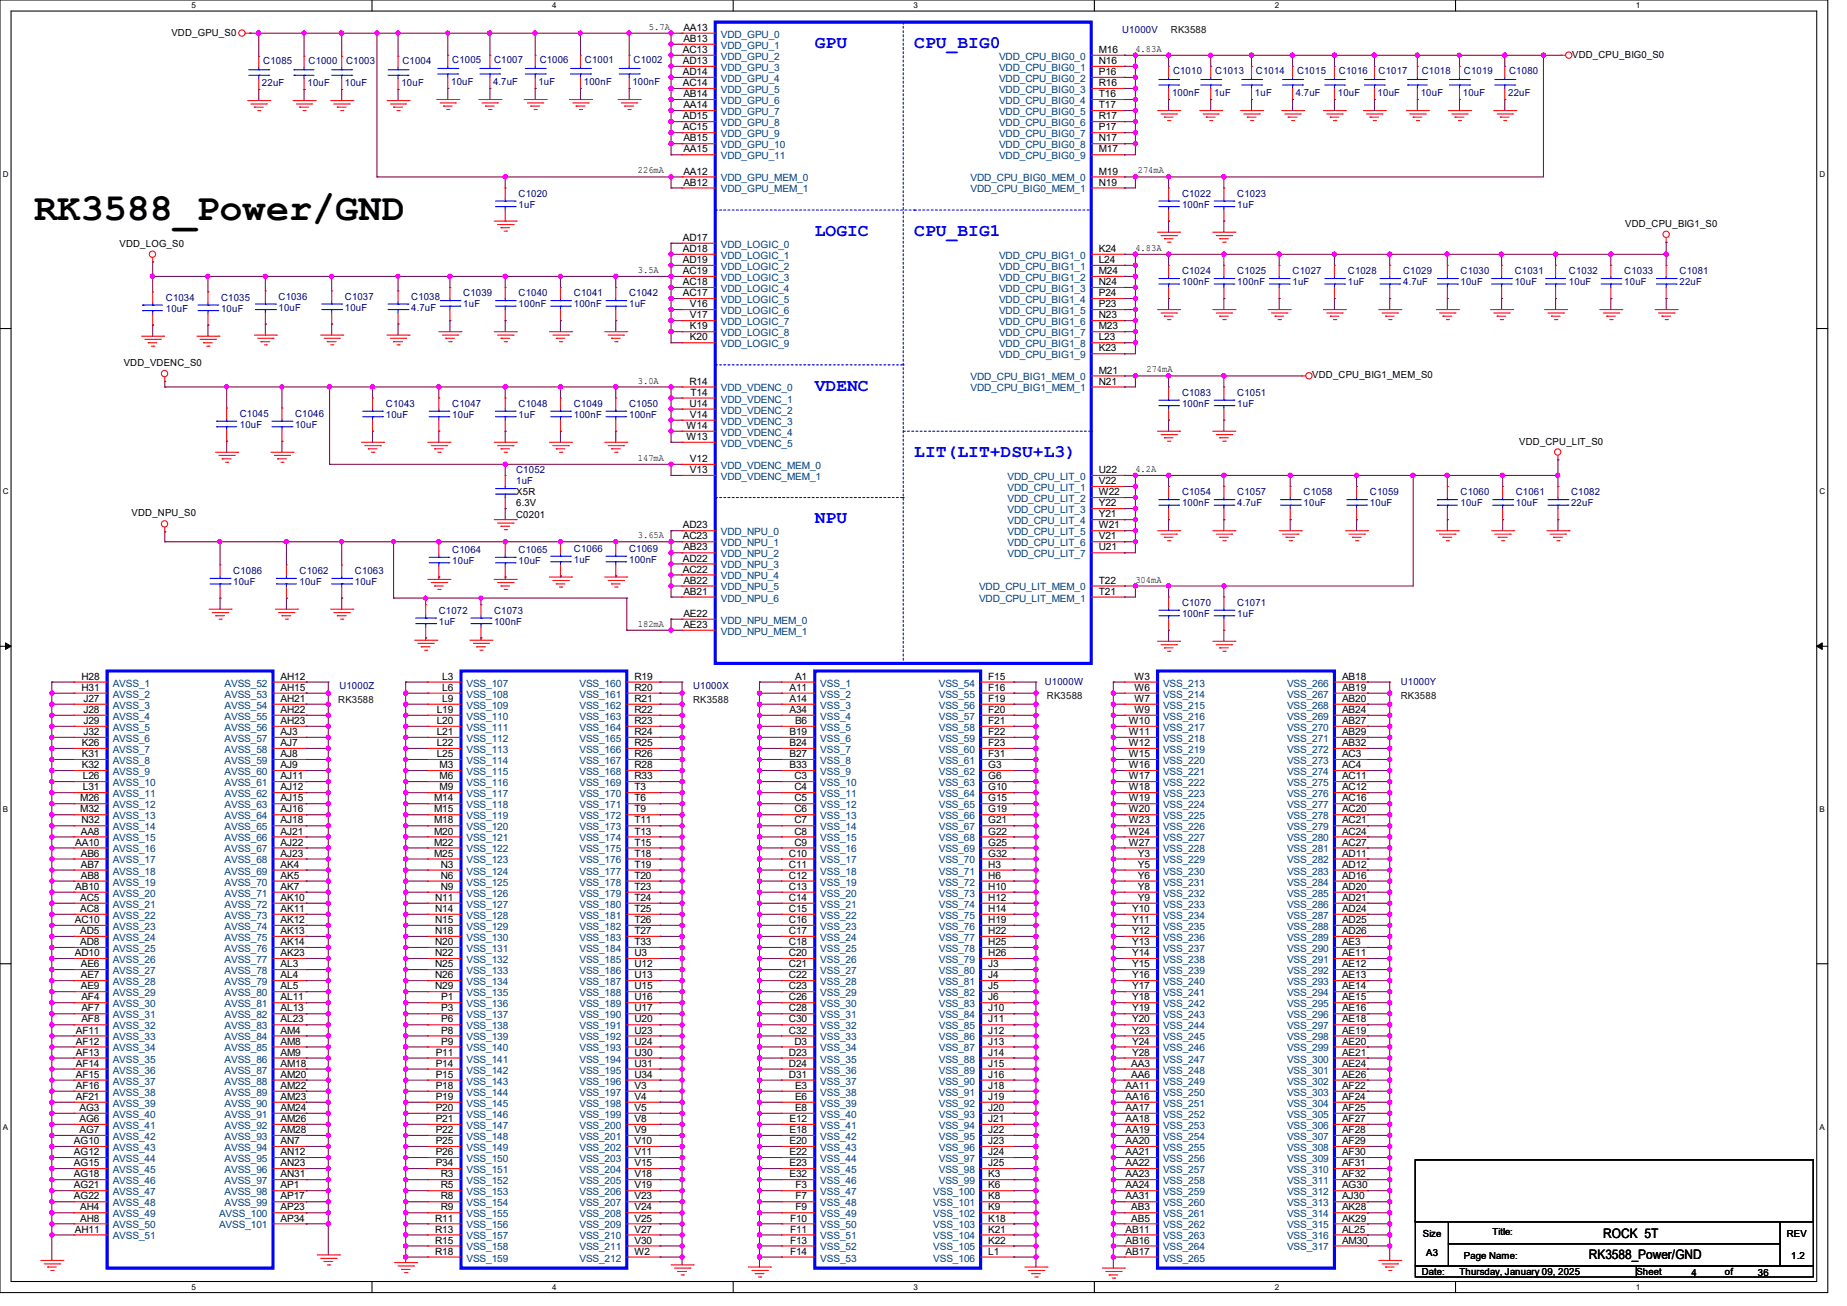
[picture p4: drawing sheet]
<svg xmlns="http://www.w3.org/2000/svg" width="297mm" height="210mm" viewBox="0 0 297 210" stroke-linecap="round" stroke-linejoin="round" font-family="sans-serif">
<defs><g id="words">
<text font-size="6.2" x="5.5" y="35.4">RK3588_Power/GND</text>
<g font-size="2.8" fill="#00f">
<text x="131" y="7.7">GPU</text>
<text x="147" y="7.7">CPU_BIG0</text>
<text x="131" y="37.9">LOGIC</text>
<text x="147" y="37.9">CPU_BIG1</text>
<text x="131" y="62.8">VDENC</text>
<text x="147" y="73.5">LIT(LIT+DSU+L3)</text>
<text x="131" y="84.2">NPU</text>
</g>
<g font-size="2.1">
<text x="255.5" y="202.5">RK3588_Power/GND</text>
<text x="257.8" y="199.1">ROCK 5T</text>
</g>
<g font-size="1.6">
<text x="27.6" y="5.7">VDD_GPU_S0</text>
<text x="104.3" y="4.8">5.7A</text>
<text x="109.9" y="5">AA13</text>
<text x="109.8" y="8.5">AC13</text>
<text x="109.8" y="10.3">AD13</text>
<text x="109.9" y="6.7">AB13</text>
<text x="176.7" y="8.5">M16</text>
<text x="176.7" y="10.3">N16</text>
<text x="182.6" y="8.3">4.83A</text>
<text x="252.8" y="9.3">VDD_CPU_BIG0_S0</text>
<text x="109.8" y="13.8">AC14</text>
<text x="109.8" y="12.1">AD14</text>
<text x="109.9" y="17.4">AA14</text>
<text x="109.9" y="15.6">AB14</text>
<text x="176.7" y="12.1">P16</text>
<text x="176.7" y="13.8">R16</text>
<text x="176.7" y="15.6">T16</text>
<text x="176.7" y="17.4">T17</text>
<text x="109.8" y="21">AC15</text>
<text x="109.8" y="19.2">AD15</text>
<text x="109.9" y="22.7">AB15</text>
<text x="176.7" y="22.7">N17</text>
<text x="176.7" y="21">P17</text>
<text x="176.7" y="19.2">R17</text>
<text x="102.6" y="27.9">226mA</text>
<text x="109.9" y="28.1">AA12</text>
<text x="109.9" y="24.5">AA15</text>
<text x="109.9" y="29.8">AB12</text>
<text x="176.7" y="24.5">M17</text>
<text x="176.7" y="28.1">M19</text>
<text x="176.7" y="29.8">N19</text>
<text x="183" y="27.9">274mA</text>
<text x="19.2" y="39.7">VDD_LOG_S0</text>
<text x="109.8" y="38.7">AD17</text>
<text x="109.8" y="40.5">AD18</text>
<text x="176.7" y="40.5">K24</text>
<text x="182.6" y="40.3">4.83A</text>
<text x="261.4" y="36.4">VDD_CPU_BIG1_S0</text>
<text x="102.6" y="43.9">3.5A</text>
<text x="109.8" y="47.6">AC17</text>
<text x="109.8" y="45.8">AC18</text>
<text x="109.8" y="44.1">AC19</text>
<text x="109.8" y="42.3">AD19</text>
<text x="176.7" y="42.3">L24</text>
<text x="176.7" y="44.1">M24</text>
<text x="176.7" y="45.8">N24</text>
<text x="176.7" y="47.6">P24</text>
<text x="111" y="53">K19</text>
<text x="111" y="49.4">V16</text>
<text x="111" y="51.2">V17</text>
<text x="176.7" y="53">M23</text>
<text x="176.7" y="51.2">N23</text>
<text x="176.7" y="49.4">P23</text>
<text x="19.9" y="58.9">VDD_VDENC_S0</text>
<text x="111" y="54.7">K20</text>
<text x="176.7" y="56.5">K23</text>
<text x="176.7" y="54.7">L23</text>
<text x="184.4" y="59.9">274mA</text>
<text x="102.6" y="61.7">3.0A</text>
<text x="110.9" y="61.8">R14</text>
<text x="110.9" y="65.4">U14</text>
<text x="111" y="63.6">T14</text>
<text x="176.7" y="60.1">M21</text>
<text x="176.7" y="61.8">N21</text>
<text x="211" y="60.8">VDD_CPU_BIG1_MEM_S0</text>
<text x="110.4" y="70.7">W13</text>
<text x="110.4" y="69">W14</text>
<text x="111" y="67.2">V14</text>
<text x="244.3" y="71.5">VDD_CPU_LIT_S0</text>
<text x="102.6" y="74.1">147mA</text>
<text x="111" y="74.3">V12</text>
<text x="111" y="76.1">V13</text>
<text x="176.7" y="76.1">U22</text>
<text x="176.7" y="77.9">V22</text>
<text x="182.6" y="75.9">4.2A</text>
<text x="21.2" y="83.1">VDD_NPU_S0</text>
<text x="83" y="83.2">C0201</text>
<text x="83" y="81.4">6.3V</text>
<text x="83" y="79.7">X5R</text>
<text x="176.7" y="79.6">W22</text>
<text x="176.7" y="83.2">Y21</text>
<text x="176.7" y="81.4">Y22</text>
<text x="102.6" y="86.6">3.65A</text>
<text x="109.8" y="86.7">AC23</text>
<text x="109.8" y="85">AD23</text>
<text x="109.9" y="88.5">AB23</text>
<text x="176.7" y="88.5">U21</text>
<text x="176.7" y="86.7">V21</text>
<text x="176.7" y="85">W21</text>
<text x="109.8" y="92.1">AC22</text>
<text x="109.8" y="90.3">AD22</text>
<text x="109.9" y="95.6">AB21</text>
<text x="109.9" y="93.9">AB22</text>
<text x="176.7" y="95.6">T21</text>
<text x="176.7" y="93.9">T22</text>
<text x="182.6" y="93.7">304mA</text>
<text x="102.6" y="100.8">182mA</text>
<text x="109.9" y="99.2">AE22</text>
<text x="109.9" y="101">AE23</text>
<text x="13.1" y="109.3">H28</text>
<text x="13.1" y="111.1">H31</text>
<text x="13.4" y="112.9">J27</text>
<text x="45.1" y="109.3">AH12</text>
<text x="45.1" y="111.1">AH15</text>
<text x="45.1" y="112.9">AH21</text>
<text x="71.1" y="109.3">L3</text>
<text x="71.1" y="111.1">L6</text>
<text x="71.1" y="112.9">L9</text>
<text x="102" y="109.3">R19</text>
<text x="102" y="111.1">R20</text>
<text x="102" y="112.9">R21</text>
<text x="127" y="111.1">A11</text>
<text x="127" y="112.9">A14</text>
<text x="127.8" y="109.3">A1</text>
<text x="158.9" y="109.3">F15</text>
<text x="158.9" y="111.1">F16</text>
<text x="158.9" y="112.9">F19</text>
<text x="182.4" y="109.3">W3</text>
<text x="182.4" y="111.1">W6</text>
<text x="182.4" y="112.9">W7</text>
<text x="215.8" y="109.3">AB18</text>
<text x="215.8" y="111.1">AB19</text>
<text x="215.8" y="112.9">AB20</text>
<text x="13.2" y="120">K26</text>
<text x="13.4" y="114.6">J28</text>
<text x="13.4" y="116.4">J29</text>
<text x="13.4" y="118.2">J32</text>
<text x="45.1" y="114.6">AH22</text>
<text x="45.1" y="116.4">AH23</text>
<text x="45.1" y="118.2">AJ3</text>
<text x="45.1" y="120">AJ7</text>
<text x="70.2" y="114.6">L19</text>
<text x="70.2" y="116.4">L20</text>
<text x="70.2" y="118.2">L21</text>
<text x="70.2" y="120">L22</text>
<text x="102" y="114.6">R22</text>
<text x="102" y="116.4">R23</text>
<text x="102" y="118.2">R24</text>
<text x="102" y="120">R25</text>
<text x="127" y="114.6">A34</text>
<text x="127" y="118.2">B19</text>
<text x="127" y="120">B24</text>
<text x="127.8" y="116.4">B6</text>
<text x="158.9" y="114.6">F20</text>
<text x="158.9" y="116.4">F21</text>
<text x="158.9" y="118.2">F22</text>
<text x="158.9" y="120">F23</text>
<text x="181.5" y="116.4">W10</text>
<text x="181.5" y="118.2">W11</text>
<text x="181.5" y="120">W12</text>
<text x="182.4" y="114.6">W9</text>
<text x="215.8" y="114.6">AB24</text>
<text x="215.8" y="116.4">AB27</text>
<text x="215.8" y="118.2">AB29</text>
<text x="215.8" y="120">AB32</text>
<text x="13.2" y="121.8">K31</text>
<text x="13.2" y="123.5">K32</text>
<text x="13.3" y="125.3">L26</text>
<text x="45.1" y="121.8">AJ8</text>
<text x="45.1" y="123.5">AJ9</text>
<text x="45.1" y="125.3">AJ11</text>
<text x="70.2" y="121.8">L25</text>
<text x="70.7" y="123.5">M3</text>
<text x="70.7" y="125.3">M6</text>
<text x="102" y="121.8">R26</text>
<text x="102" y="123.5">R28</text>
<text x="102" y="125.3">R33</text>
<text x="127" y="121.8">B27</text>
<text x="127" y="123.5">B33</text>
<text x="127.8" y="125.3">C3</text>
<text x="158.9" y="121.8">F31</text>
<text x="158.9" y="123.5">G3</text>
<text x="158.9" y="125.3">G6</text>
<text x="181.5" y="121.8">W15</text>
<text x="181.5" y="123.5">W16</text>
<text x="181.5" y="125.3">W17</text>
<text x="215.8" y="121.8">AC3</text>
<text x="215.8" y="123.5">AC4</text>
<text x="215.8" y="125.3">AC11</text>
<text x="12.9" y="128.9">M26</text>
<text x="12.9" y="130.6">M32</text>
<text x="13.3" y="127.1">L31</text>
<text x="45.1" y="127.1">AJ12</text>
<text x="45.1" y="128.9">AJ15</text>
<text x="45.1" y="130.6">AJ16</text>
<text x="69.8" y="128.9">M14</text>
<text x="69.8" y="130.6">M15</text>
<text x="70.7" y="127.1">M9</text>
<text x="102" y="127.1">T3</text>
<text x="102" y="128.9">T6</text>
<text x="102" y="130.6">T9</text>
<text x="127.8" y="127.1">C4</text>
<text x="127.8" y="128.9">C5</text>
<text x="127.8" y="130.6">C6</text>
<text x="158.9" y="127.1">G10</text>
<text x="158.9" y="128.9">G15</text>
<text x="158.9" y="130.6">G19</text>
<text x="181.5" y="127.1">W18</text>
<text x="181.5" y="128.9">W19</text>
<text x="181.5" y="130.6">W20</text>
<text x="215.8" y="127.1">AC12</text>
<text x="215.8" y="128.9">AC16</text>
<text x="215.8" y="130.6">AC20</text>
<text x="12.1" y="136">AA10</text>
<text x="13" y="134.2">AA8</text>
<text x="13" y="137.8">AB6</text>
<text x="13.1" y="132.4">N32</text>
<text x="45.1" y="132.4">AJ18</text>
<text x="45.1" y="134.2">AJ21</text>
<text x="45.1" y="136">AJ22</text>
<text x="45.1" y="137.8">AJ23</text>
<text x="69.8" y="132.4">M18</text>
<text x="69.8" y="134.2">M20</text>
<text x="69.8" y="136">M22</text>
<text x="69.8" y="137.8">M25</text>
<text x="102" y="132.4">T11</text>
<text x="102" y="134.2">T13</text>
<text x="102" y="136">T15</text>
<text x="102" y="137.8">T18</text>
<text x="126.9" y="137.8">C10</text>
<text x="127.8" y="132.4">C7</text>
<text x="127.8" y="134.2">C8</text>
<text x="127.8" y="136">C9</text>
<text x="158.9" y="132.4">G21</text>
<text x="158.9" y="134.2">G22</text>
<text x="158.9" y="136">G25</text>
<text x="158.9" y="137.8">G32</text>
<text x="181.5" y="132.4">W23</text>
<text x="181.5" y="134.2">W24</text>
<text x="181.5" y="136">W27</text>
<text x="183" y="137.8">Y3</text>
<text x="215.8" y="132.4">AC21</text>
<text x="215.8" y="134.2">AC24</text>
<text x="215.8" y="136">AC27</text>
<text x="215.8" y="137.8">AD11</text>
<text x="12.1" y="143.1">AB10</text>
<text x="13" y="139.5">AB7</text>
<text x="13" y="141.3">AB8</text>
<text x="45.1" y="139.5">AK4</text>
<text x="45.1" y="141.3">AK5</text>
<text x="45.1" y="143.1">AK7</text>
<text x="70.9" y="139.5">N3</text>
<text x="70.9" y="141.3">N6</text>
<text x="70.9" y="143.1">N9</text>
<text x="102" y="139.5">T19</text>
<text x="102" y="141.3">T20</text>
<text x="102" y="143.1">T23</text>
<text x="126.9" y="139.5">C11</text>
<text x="126.9" y="141.3">C12</text>
<text x="126.9" y="143.1">C13</text>
<text x="158.9" y="139.5">H3</text>
<text x="158.9" y="141.3">H6</text>
<text x="158.9" y="143.1">H10</text>
<text x="183" y="139.5">Y5</text>
<text x="183" y="141.3">Y6</text>
<text x="183" y="143.1">Y8</text>
<text x="215.8" y="139.5">AD12</text>
<text x="215.8" y="141.3">AD16</text>
<text x="215.8" y="143.1">AD20</text>
<text x="12" y="148.4">AC10</text>
<text x="12.9" y="144.9">AC5</text>
<text x="12.9" y="146.6">AC8</text>
<text x="45.1" y="144.9">AK10</text>
<text x="45.1" y="146.6">AK11</text>
<text x="45.1" y="148.4">AK12</text>
<text x="70" y="144.9">N11</text>
<text x="70" y="146.6">N14</text>
<text x="70" y="148.4">N15</text>
<text x="102" y="144.9">T24</text>
<text x="102" y="146.6">T25</text>
<text x="102" y="148.4">T26</text>
<text x="126.9" y="144.9">C14</text>
<text x="126.9" y="146.6">C15</text>
<text x="126.9" y="148.4">C16</text>
<text x="158.9" y="144.9">H12</text>
<text x="158.9" y="146.6">H14</text>
<text x="158.9" y="148.4">H19</text>
<text x="182.1" y="146.6">Y10</text>
<text x="182.1" y="148.4">Y11</text>
<text x="183" y="144.9">Y9</text>
<text x="215.8" y="144.9">AD21</text>
<text x="215.8" y="146.6">AD24</text>
<text x="215.8" y="148.4">AD25</text>
<text x="12" y="153.8">AD10</text>
<text x="12.9" y="150.2">AD5</text>
<text x="12.9" y="152">AD8</text>
<text x="13" y="155.5">AE6</text>
<text x="45.1" y="150.2">AK13</text>
<text x="45.1" y="152">AK14</text>
<text x="45.1" y="153.8">AK23</text>
<text x="45.1" y="155.5">AL3</text>
<text x="70" y="150.2">N18</text>
<text x="70" y="152">N20</text>
<text x="70" y="153.8">N22</text>
<text x="70" y="155.5">N25</text>
<text x="102" y="150.2">T27</text>
<text x="102" y="152">T33</text>
<text x="102" y="153.8">U3</text>
<text x="102" y="155.5">U12</text>
<text x="126.9" y="150.2">C17</text>
<text x="126.9" y="152">C18</text>
<text x="126.9" y="153.8">C20</text>
<text x="126.9" y="155.5">C21</text>
<text x="158.9" y="150.2">H22</text>
<text x="158.9" y="152">H25</text>
<text x="158.9" y="153.8">H26</text>
<text x="158.9" y="155.5">J3</text>
<text x="182.1" y="150.2">Y12</text>
<text x="182.1" y="152">Y13</text>
<text x="182.1" y="153.8">Y14</text>
<text x="182.1" y="155.5">Y15</text>
<text x="215.8" y="150.2">AD26</text>
<text x="215.8" y="152">AE3</text>
<text x="215.8" y="153.8">AE11</text>
<text x="215.8" y="155.5">AE12</text>
<text x="13" y="157.3">AE7</text>
<text x="13" y="159.1">AE9</text>
<text x="13.1" y="160.9">AF4</text>
<text x="45.1" y="157.3">AL4</text>
<text x="45.1" y="159.1">AL5</text>
<text x="45.1" y="160.9">AL11</text>
<text x="70" y="157.3">N26</text>
<text x="70" y="159.1">N29</text>
<text x="70.9" y="160.9">P1</text>
<text x="102" y="157.3">U13</text>
<text x="102" y="159.1">U15</text>
<text x="102" y="160.9">U16</text>
<text x="126.9" y="157.3">C22</text>
<text x="126.9" y="159.1">C23</text>
<text x="126.9" y="160.9">C26</text>
<text x="158.9" y="157.3">J4</text>
<text x="158.9" y="159.1">J5</text>
<text x="158.9" y="160.9">J6</text>
<text x="182.1" y="157.3">Y16</text>
<text x="182.1" y="159.1">Y17</text>
<text x="182.1" y="160.9">Y18</text>
<text x="215.8" y="157.3">AE13</text>
<text x="215.8" y="159.1">AE14</text>
<text x="215.8" y="160.9">AE15</text>
<text x="12.2" y="166.2">AF11</text>
<text x="12.2" y="168">AF12</text>
<text x="13.1" y="162.6">AF7</text>
<text x="13.1" y="164.4">AF8</text>
<text x="45.1" y="162.6">AL13</text>
<text x="45.1" y="164.4">AL23</text>
<text x="45.1" y="166.2">AM4</text>
<text x="45.1" y="168">AM8</text>
<text x="70.9" y="162.6">P3</text>
<text x="70.9" y="164.4">P6</text>
<text x="70.9" y="166.2">P8</text>
<text x="70.9" y="168">P9</text>
<text x="102" y="162.6">U17</text>
<text x="102" y="164.4">U20</text>
<text x="102" y="166.2">U23</text>
<text x="102" y="168">U24</text>
<text x="126.9" y="162.6">C28</text>
<text x="126.9" y="164.4">C30</text>
<text x="126.9" y="166.2">C32</text>
<text x="127.8" y="168">D3</text>
<text x="158.9" y="162.6">J10</text>
<text x="158.9" y="164.4">J11</text>
<text x="158.9" y="166.2">J12</text>
<text x="158.9" y="168">J13</text>
<text x="182.1" y="162.6">Y19</text>
<text x="182.1" y="164.4">Y20</text>
<text x="182.1" y="166.2">Y23</text>
<text x="182.1" y="168">Y24</text>
<text x="215.8" y="162.6">AE16</text>
<text x="215.8" y="164.4">AE18</text>
<text x="215.8" y="166.2">AE19</text>
<text x="215.8" y="168">AE20</text>
<text x="12.2" y="169.8">AF13</text>
<text x="12.2" y="171.5">AF14</text>
<text x="12.2" y="173.3">AF15</text>
<text x="45.1" y="169.8">AM9</text>
<text x="45.1" y="171.5">AM18</text>
<text x="45.1" y="173.3">AM20</text>
<text x="70.1" y="169.8">P11</text>
<text x="70.1" y="171.5">P14</text>
<text x="70.1" y="173.3">P15</text>
<text x="102" y="169.8">U30</text>
<text x="102" y="171.5">U31</text>
<text x="102" y="173.3">U34</text>
<text x="126.9" y="169.8">D23</text>
<text x="126.9" y="171.5">D24</text>
<text x="126.9" y="173.3">D31</text>
<text x="158.9" y="169.8">J14</text>
<text x="158.9" y="171.5">J15</text>
<text x="158.9" y="173.3">J16</text>
<text x="181.9" y="171.5">AA3</text>
<text x="181.9" y="173.3">AA6</text>
<text x="182.1" y="169.8">Y28</text>
<text x="215.8" y="169.8">AE21</text>
<text x="215.8" y="171.5">AE24</text>
<text x="215.8" y="173.3">AE26</text>
<text x="12.2" y="175.1">AF16</text>
<text x="12.2" y="176.9">AF21</text>
<text x="12.8" y="178.7">AG3</text>
<text x="45.1" y="175.1">AM22</text>
<text x="45.1" y="176.9">AM23</text>
<text x="45.1" y="178.7">AM24</text>
<text x="70.1" y="175.1">P18</text>
<text x="70.1" y="176.9">P19</text>
<text x="70.1" y="178.7">P20</text>
<text x="102" y="175.1">V3</text>
<text x="102" y="176.9">V4</text>
<text x="102" y="178.7">V5</text>
<text x="127.8" y="175.1">E3</text>
<text x="127.8" y="176.9">E6</text>
<text x="127.8" y="178.7">E8</text>
<text x="158.9" y="175.1">J18</text>
<text x="158.9" y="176.9">J19</text>
<text x="158.9" y="178.7">J20</text>
<text x="181" y="175.1">AA11</text>
<text x="181" y="176.9">AA16</text>
<text x="181" y="178.7">AA17</text>
<text x="215.8" y="175.1">AF22</text>
<text x="215.8" y="176.9">AF24</text>
<text x="215.8" y="178.7">AF25</text>
<text x="11.9" y="184">AG10</text>
<text x="11.9" y="185.8">AG12</text>
<text x="12.8" y="180.4">AG6</text>
<text x="12.8" y="182.2">AG7</text>
<text x="45.1" y="180.4">AM26</text>
<text x="45.1" y="182.2">AM28</text>
<text x="45.1" y="184">AN7</text>
<text x="45.1" y="185.8">AN12</text>
<text x="70.1" y="180.4">P21</text>
<text x="70.1" y="182.2">P22</text>
<text x="70.1" y="184">P25</text>
<text x="70.1" y="185.8">P26</text>
<text x="102" y="180.4">V8</text>
<text x="102" y="182.2">V9</text>
<text x="102" y="184">V10</text>
<text x="102" y="185.8">V11</text>
<text x="127" y="180.4">E12</text>
<text x="127" y="182.2">E18</text>
<text x="127" y="184">E20</text>
<text x="127" y="185.8">E22</text>
<text x="158.9" y="180.4">J21</text>
<text x="158.9" y="182.2">J22</text>
<text x="158.9" y="184">J23</text>
<text x="158.9" y="185.8">J24</text>
<text x="181" y="180.4">AA18</text>
<text x="181" y="182.2">AA19</text>
<text x="181" y="184">AA20</text>
<text x="181" y="185.8">AA21</text>
<text x="215.8" y="180.4">AF27</text>
<text x="215.8" y="182.2">AF28</text>
<text x="215.8" y="184">AF29</text>
<text x="215.8" y="185.8">AF30</text>
<text x="11.9" y="187.5">AG15</text>
<text x="11.9" y="189.3">AG18</text>
<text x="11.9" y="191.1">AG21</text>
<text x="45.1" y="187.5">AN23</text>
<text x="45.1" y="189.3">AN31</text>
<text x="45.1" y="191.1">AP1</text>
<text x="70.1" y="187.5">P34</text>
<text x="70.9" y="189.3">R3</text>
<text x="70.9" y="191.1">R5</text>
<text x="102" y="187.5">V15</text>
<text x="102" y="189.3">V18</text>
<text x="102" y="191.1">V19</text>
<text x="127" y="187.5">E23</text>
<text x="127" y="189.3">E32</text>
<text x="127.9" y="191.1">F3</text>
<text x="158.9" y="187.5">J25</text>
<text x="158.9" y="189.3">K3</text>
<text x="158.9" y="191.1">K6</text>
<text x="181" y="187.5">AA22</text>
<text x="181" y="189.3">AA23</text>
<text x="181" y="191.1">AA24</text>
<text x="215.8" y="187.5">AF31</text>
<text x="215.8" y="189.3">AF32</text>
<text x="215.8" y="191.1">AG30</text>
<text x="11.9" y="192.9">AG22</text>
<text x="12.9" y="194.7">AH4</text>
<text x="12.9" y="196.4">AH8</text>
<text x="45.1" y="192.9">AP17</text>
<text x="45.1" y="194.7">AP23</text>
<text x="45.1" y="196.4">AP34</text>
<text x="70" y="196.4">R11</text>
<text x="70.9" y="194.7">R9</text>
<text x="70.9" y="192.9">R8</text>
<text x="102" y="192.9">V23</text>
<text x="102" y="194.7">V24</text>
<text x="102" y="196.4">V25</text>
<text x="127" y="196.4">F10</text>
<text x="127.9" y="192.9">F7</text>
<text x="127.9" y="194.7">F9</text>
<text x="158.9" y="192.9">K8</text>
<text x="158.9" y="194.7">K9</text>
<text x="158.9" y="196.4">K18</text>
<text x="181" y="192.9">AA31</text>
<text x="181.9" y="194.7">AB3</text>
<text x="181.9" y="196.4">AB5</text>
<text x="215.8" y="192.9">AJ30</text>
<text x="215.8" y="194.7">AK28</text>
<text x="215.8" y="196.4">AK29</text>
<text x="12" y="198.2">AH11</text>
<text x="70" y="198.2">R13</text>
<text x="70" y="200">R15</text>
<text x="70" y="201.8">R18</text>
<text x="102" y="198.2">V27</text>
<text x="102" y="200">V30</text>
<text x="102" y="201.8">W2</text>
<text x="127" y="198.2">F11</text>
<text x="127" y="200">F13</text>
<text x="127" y="201.8">F14</text>
<text x="158.9" y="198.2">K21</text>
<text x="158.9" y="200">K22</text>
<text x="158.9" y="201.8">L1</text>
<text x="181" y="198.2">AB11</text>
<text x="181" y="200">AB16</text>
<text x="181" y="201.8">AB17</text>
<text x="215.8" y="198.2">AL25</text>
<text x="215.8" y="200">AM30</text>
<text x="228.8" y="199">Size</text>
<text x="229.4" y="202">A3</text>
<text x="235.4" y="202.5">Page Name:</text>
<text x="240" y="198.6">Title:</text>
<text x="287.3" y="199">REV</text>
<text x="288" y="202.5">1.2</text>
<text x="228.6" y="205">Date:</text>
<text x="234.7" y="205">Thursday, January 09, 2025</text>
<text x="263.1" y="205">Sheet</text>
<text x="272" y="205.2">4</text>
<text x="277.4" y="205">of</text>
<text x="282.7" y="205.2">36</text>
</g>
<g font-size="1.6" fill="#00007f">
<text x="180.5" y="5.3">U1000V</text>
<text x="42.3" y="10.3">C1085</text>
<text x="49.6" y="10.3">C1000</text>
<text x="55.7" y="10.3">C1003</text>
<text x="64.7" y="10.3">C1004</text>
<text x="72.7" y="10.2">C1005</text>
<text x="79.5" y="10.2">C1007</text>
<text x="86.8" y="10.2">C1006</text>
<text x="94.1" y="10.2">C1001</text>
<text x="101.9" y="10.2">C1002</text>
<text x="188.6" y="11.9">C1010</text>
<text x="195.4" y="11.9">C1013</text>
<text x="202" y="11.9">C1014</text>
<text x="208.6" y="11.9">C1015</text>
<text x="215.3" y="11.9">C1016</text>
<text x="221.7" y="11.9">C1017</text>
<text x="228.6" y="11.9">C1018</text>
<text x="235.4" y="11.9">C1019</text>
<text x="242.7" y="11.9">C1080</text>
<text x="42.1" y="13.9">22uF</text>
<text x="49.4" y="13.9">10uF</text>
<text x="55.5" y="13.9">10uF</text>
<text x="64.6" y="13.9">10uF</text>
<text x="72.6" y="13.7">10uF</text>
<text x="79.3" y="13.7">4.7uF</text>
<text x="86.6" y="13.7">1uF</text>
<text x="93.9" y="13.7">100nF</text>
<text x="101.7" y="13.7">100nF</text>
<text x="188.5" y="15.5">100nF</text>
<text x="195.2" y="15.5">1uF</text>
<text x="201.8" y="15.5">1uF</text>
<text x="208.4" y="15.5">4.7uF</text>
<text x="215.1" y="15.5">10uF</text>
<text x="221.5" y="15.5">10uF</text>
<text x="228.5" y="15.5">10uF</text>
<text x="235.2" y="15.5">10uF</text>
<text x="242.5" y="15.5">22uF</text>
<text x="83.4" y="31.7">C1020</text>
<text x="83.4" y="33.4">1uF</text>
<text x="190.1" y="31.7">C1022</text>
<text x="190.1" y="33.4">100nF</text>
<text x="199" y="31.7">C1023</text>
<text x="199" y="33.4">1uF</text>
<text x="74.5" y="47.7">C1039</text>
<text x="83.4" y="47.7">C1040</text>
<text x="92.3" y="47.7">C1041</text>
<text x="101.2" y="47.7">C1042</text>
<text x="190.1" y="44.1">C1024</text>
<text x="190.1" y="45.9">100nF</text>
<text x="199" y="44.1">C1025</text>
<text x="199" y="45.9">100nF</text>
<text x="207.9" y="44.1">C1027</text>
<text x="207.9" y="45.9">1uF</text>
<text x="216.7" y="44.1">C1028</text>
<text x="216.7" y="45.9">1uF</text>
<text x="225.6" y="44.1">C1029</text>
<text x="225.6" y="45.9">4.7uF</text>
<text x="234.9" y="44.1">C1030</text>
<text x="234.9" y="45.9">10uF</text>
<text x="243.6" y="44.1">C1031</text>
<text x="243.6" y="45.9">10uF</text>
<text x="252.3" y="44.1">C1032</text>
<text x="252.3" y="45.9">10uF</text>
<text x="261.2" y="44.1">C1033</text>
<text x="261.2" y="45.9">10uF</text>
<text x="270.1" y="44.1">C1081</text>
<text x="270.1" y="45.9">22uF</text>
<text x="26.7" y="48.4">C1034</text>
<text x="26.7" y="50.2">10uF</text>
<text x="35.6" y="48.4">C1035</text>
<text x="35.6" y="50.2">10uF</text>
<text x="44.8" y="48.2">C1036</text>
<text x="44.8" y="50">10uF</text>
<text x="55.5" y="48.2">C1037</text>
<text x="55.5" y="50">10uF</text>
<text x="66.1" y="48.2">C1038</text>
<text x="66.1" y="50">4.7uF</text>
<text x="74.5" y="49.4">1uF</text>
<text x="83.4" y="49.4">100nF</text>
<text x="92.3" y="49.4">100nF</text>
<text x="101.2" y="49.4">1uF</text>
<text x="62.1" y="65.4">C1043</text>
<text x="72.7" y="65.4">C1047</text>
<text x="83.4" y="65.4">C1048</text>
<text x="92.3" y="65.4">C1049</text>
<text x="101.2" y="65.4">C1050</text>
<text x="190.1" y="63.7">C1083</text>
<text x="190.1" y="65.4">100nF</text>
<text x="199" y="63.7">C1051</text>
<text x="199" y="65.4">1uF</text>
<text x="38.6" y="67.1">C1045</text>
<text x="38.6" y="68.8">10uF</text>
<text x="47.5" y="67.1">C1046</text>
<text x="47.5" y="68.8">10uF</text>
<text x="62.1" y="67.2">10uF</text>
<text x="72.7" y="67.2">10uF</text>
<text x="83.4" y="67.2">1uF</text>
<text x="92.3" y="67.2">100nF</text>
<text x="101.2" y="67.2">100nF</text>
<text x="83" y="76.1">C1052</text>
<text x="83" y="77.9">1uF</text>
<text x="190.1" y="79.7">C1054</text>
<text x="190.1" y="81.4">100nF</text>
<text x="199" y="79.7">C1057</text>
<text x="199" y="81.4">4.7uF</text>
<text x="209.6" y="79.7">C1058</text>
<text x="209.6" y="81.4">10uF</text>
<text x="220.3" y="79.7">C1059</text>
<text x="220.3" y="81.4">10uF</text>
<text x="234.9" y="79.7">C1060</text>
<text x="234.9" y="81.4">10uF</text>
<text x="243.8" y="79.7">C1061</text>
<text x="243.8" y="81.4">10uF</text>
<text x="252.6" y="79.7">C1082</text>
<text x="252.6" y="81.4">22uF</text>
<text x="72.7" y="88.9">C1064</text>
<text x="83.4" y="88.9">C1065</text>
<text x="92.3" y="88.7">C1066</text>
<text x="101.2" y="88.7">C1069</text>
<text x="37.5" y="92.3">C1086</text>
<text x="37.5" y="94.1">10uF</text>
<text x="48.2" y="92.3">C1062</text>
<text x="48.2" y="94.1">10uF</text>
<text x="57.1" y="92.3">C1063</text>
<text x="57.1" y="94.1">10uF</text>
<text x="72.7" y="90.7">10uF</text>
<text x="83.4" y="90.7">10uF</text>
<text x="92.3" y="90.5">1uF</text>
<text x="101.2" y="90.5">100nF</text>
<text x="70.6" y="98.7">C1072</text>
<text x="70.6" y="100.5">1uF</text>
<text x="79.5" y="98.7">C1073</text>
<text x="79.5" y="100.5">100nF</text>
<text x="190.1" y="97.4">C1070</text>
<text x="190.1" y="99.2">100nF</text>
<text x="199" y="97.4">C1071</text>
<text x="199" y="99.2">1uF</text>
<text x="54.6" y="110.8">U1000Z</text>
<text x="111.5" y="110.8">U1000X</text>
<text x="168" y="110.2">U1000W</text>
<text x="225.3" y="110.2">U1000Y</text>
</g>
<g font-size="1.6" fill="#003f00">
<text x="188.3" y="5.3">RK3588</text>
<text x="54.4" y="113.1">RK3588</text>
<text x="111.5" y="113.1">RK3588</text>
<text x="168.4" y="112.4">RK3588</text>
<text x="225.3" y="112.4">RK3588</text>
</g>
<g font-size="1.6" fill="#003f7f">
<text x="115.9" y="6.1">VDD_GPU_0</text>
<text x="115.9" y="7.8">VDD_GPU_1</text>
<text x="115.9" y="9.6">VDD_GPU_2</text>
<text x="115.9" y="11.4">VDD_GPU_3</text>
<text x="160.7" y="9.6">VDD_CPU_BIG0_0</text>
<text x="160.7" y="11.4">VDD_CPU_BIG0_1</text>
<text x="115.9" y="16.7">VDD_GPU_6</text>
<text x="115.9" y="14.9">VDD_GPU_5</text>
<text x="115.9" y="13.2">VDD_GPU_4</text>
<text x="160.7" y="13.2">VDD_CPU_BIG0_2</text>
<text x="160.7" y="14.9">VDD_CPU_BIG0_3</text>
<text x="160.7" y="16.7">VDD_CPU_BIG0_4</text>
<text x="115.9" y="18.5">VDD_GPU_7</text>
<text x="115.9" y="23.8">VDD_GPU_10</text>
<text x="115.9" y="22.1">VDD_GPU_9</text>
<text x="115.9" y="20.3">VDD_GPU_8</text>
<text x="160.7" y="23.8">VDD_CPU_BIG0_8</text>
<text x="160.7" y="22.1">VDD_CPU_BIG0_7</text>
<text x="160.7" y="20.3">VDD_CPU_BIG0_6</text>
<text x="160.7" y="18.5">VDD_CPU_BIG0_5</text>
<text x="115.9" y="29.2">VDD_GPU_MEM_0</text>
<text x="115.9" y="25.6">VDD_GPU_11</text>
<text x="156.1" y="29.2">VDD_CPU_BIG0_MEM_0</text>
<text x="160.7" y="25.6">VDD_CPU_BIG0_9</text>
<text x="115.9" y="30.9">VDD_GPU_MEM_1</text>
<text x="156.1" y="30.9">VDD_CPU_BIG0_MEM_1</text>
<text x="115.9" y="39.8">VDD_LOGIC_0</text>
<text x="115.9" y="41.6">VDD_LOGIC_1</text>
<text x="160.7" y="41.6">VDD_CPU_BIG1_0</text>
<text x="115.9" y="46.9">VDD_LOGIC_4</text>
<text x="115.9" y="45.2">VDD_LOGIC_3</text>
<text x="115.9" y="43.4">VDD_LOGIC_2</text>
<text x="160.7" y="43.4">VDD_CPU_BIG1_1</text>
<text x="160.7" y="45.2">VDD_CPU_BIG1_2</text>
<text x="160.7" y="46.9">VDD_CPU_BIG1_3</text>
<text x="115.9" y="50.5">VDD_LOGIC_6</text>
<text x="115.9" y="52.3">VDD_LOGIC_7</text>
<text x="115.9" y="48.7">VDD_LOGIC_5</text>
<text x="160.7" y="52.3">VDD_CPU_BIG1_6</text>
<text x="160.7" y="50.5">VDD_CPU_BIG1_5</text>
<text x="160.7" y="48.7">VDD_CPU_BIG1_4</text>
<text x="115.9" y="54.1">VDD_LOGIC_8</text>
<text x="115.9" y="55.8">VDD_LOGIC_9</text>
<text x="160.7" y="57.6">VDD_CPU_BIG1_9</text>
<text x="160.7" y="55.8">VDD_CPU_BIG1_8</text>
<text x="160.7" y="54.1">VDD_CPU_BIG1_7</text>
<text x="115.9" y="63">VDD_VDENC_0</text>
<text x="115.9" y="64.7">VDD_VDENC_1</text>
<text x="156.1" y="61.2">VDD_CPU_BIG1_MEM_0</text>
<text x="156.1" y="63">VDD_CPU_BIG1_MEM_1</text>
<text x="115.9" y="66.5">VDD_VDENC_2</text>
<text x="115.9" y="68.3">VDD_VDENC_3</text>
<text x="115.9" y="71.8">VDD_VDENC_5</text>
<text x="115.9" y="70.1">VDD_VDENC_4</text>
<text x="115.9" y="75.4">VDD_VDENC_MEM_0</text>
<text x="115.9" y="77.2">VDD_VDENC_MEM_1</text>
<text x="162" y="77.2">VDD_CPU_LIT_0</text>
<text x="162" y="79">VDD_CPU_LIT_1</text>
<text x="162" y="80.7">VDD_CPU_LIT_2</text>
<text x="162" y="82.5">VDD_CPU_LIT_3</text>
<text x="115.9" y="89.6">VDD_NPU_2</text>
<text x="115.9" y="87.8">VDD_NPU_1</text>
<text x="115.9" y="86.1">VDD_NPU_0</text>
<text x="162" y="89.6">VDD_CPU_LIT_7</text>
<text x="162" y="87.8">VDD_CPU_LIT_6</text>
<text x="162" y="86.1">VDD_CPU_LIT_5</text>
<text x="162" y="84.3">VDD_CPU_LIT_4</text>
<text x="115.9" y="95">VDD_NPU_5</text>
<text x="115.9" y="93.2">VDD_NPU_4</text>
<text x="115.9" y="91.4">VDD_NPU_3</text>
<text x="157.4" y="95">VDD_CPU_LIT_MEM_0</text>
<text x="115.9" y="96.7">VDD_NPU_6</text>
<text x="115.9" y="100.3">VDD_NPU_MEM_0</text>
<text x="157.4" y="96.7">VDD_CPU_LIT_MEM_1</text>
<text x="115.9" y="102.1">VDD_NPU_MEM_1</text>
<text x="18.1" y="110.4">AVSS_1</text>
<text x="18.1" y="112.2">AVSS_2</text>
<text x="18.1" y="114">AVSS_3</text>
<text x="36.1" y="110.4">AVSS_52</text>
<text x="36.1" y="112.2">AVSS_53</text>
<text x="36.1" y="114">AVSS_54</text>
<text x="75" y="110.4">VSS_107</text>
<text x="75" y="112.2">VSS_108</text>
<text x="75" y="114">VSS_109</text>
<text x="93.2" y="110.4">VSS_160</text>
<text x="93.2" y="112.2">VSS_161</text>
<text x="93.2" y="114">VSS_162</text>
<text x="131.9" y="110.4">VSS_1</text>
<text x="131.9" y="112.2">VSS_2</text>
<text x="131.9" y="114">VSS_3</text>
<text x="151" y="110.4">VSS_54</text>
<text x="151" y="112.2">VSS_55</text>
<text x="151" y="114">VSS_56</text>
<text x="187" y="110.4">VSS_213</text>
<text x="187" y="112.2">VSS_214</text>
<text x="187" y="114">VSS_215</text>
<text x="207" y="110.4">VSS_266</text>
<text x="207" y="112.2">VSS_267</text>
<text x="207" y="114">VSS_268</text>
<text x="18.1" y="115.7">AVSS_4</text>
<text x="18.1" y="117.5">AVSS_5</text>
<text x="18.1" y="119.3">AVSS_6</text>
<text x="36.1" y="115.7">AVSS_55</text>
<text x="36.1" y="117.5">AVSS_56</text>
<text x="36.1" y="119.3">AVSS_57</text>
<text x="75" y="115.7">VSS_110</text>
<text x="75" y="117.5">VSS_111</text>
<text x="75" y="119.3">VSS_112</text>
<text x="93.2" y="115.7">VSS_163</text>
<text x="93.2" y="117.5">VSS_164</text>
<text x="93.2" y="119.3">VSS_165</text>
<text x="131.9" y="115.7">VSS_4</text>
<text x="131.9" y="117.5">VSS_5</text>
<text x="131.9" y="119.3">VSS_6</text>
<text x="151" y="115.7">VSS_57</text>
<text x="151" y="117.5">VSS_58</text>
<text x="151" y="119.3">VSS_59</text>
<text x="187" y="115.7">VSS_216</text>
<text x="187" y="117.5">VSS_217</text>
<text x="187" y="119.3">VSS_218</text>
<text x="207" y="115.7">VSS_269</text>
<text x="207" y="117.5">VSS_270</text>
<text x="207" y="119.3">VSS_271</text>
<text x="18.1" y="121.1">AVSS_7</text>
<text x="18.1" y="122.9">AVSS_8</text>
<text x="18.1" y="124.6">AVSS_9</text>
<text x="36.1" y="121.1">AVSS_58</text>
<text x="36.1" y="122.9">AVSS_59</text>
<text x="36.1" y="124.6">AVSS_60</text>
<text x="75" y="121.1">VSS_113</text>
<text x="75" y="122.9">VSS_114</text>
<text x="75" y="124.6">VSS_115</text>
<text x="93.2" y="121.1">VSS_166</text>
<text x="93.2" y="122.9">VSS_167</text>
<text x="93.2" y="124.6">VSS_168</text>
<text x="131.9" y="121.1">VSS_7</text>
<text x="131.9" y="122.9">VSS_8</text>
<text x="131.9" y="124.6">VSS_9</text>
<text x="151" y="121.1">VSS_60</text>
<text x="151" y="122.9">VSS_61</text>
<text x="151" y="124.6">VSS_62</text>
<text x="187" y="121.1">VSS_219</text>
<text x="187" y="122.9">VSS_220</text>
<text x="187" y="124.6">VSS_221</text>
<text x="207" y="121.1">VSS_272</text>
<text x="207" y="122.9">VSS_273</text>
<text x="207" y="124.6">VSS_274</text>
<text x="18.1" y="126.4">AVSS_10</text>
<text x="18.1" y="128.2">AVSS_11</text>
<text x="18.1" y="130">AVSS_12</text>
<text x="18.1" y="131.7">AVSS_13</text>
<text x="36.1" y="126.4">AVSS_61</text>
<text x="36.1" y="128.2">AVSS_62</text>
<text x="36.1" y="130">AVSS_63</text>
<text x="36.1" y="131.7">AVSS_64</text>
<text x="75" y="126.4">VSS_116</text>
<text x="75" y="128.2">VSS_117</text>
<text x="75" y="130">VSS_118</text>
<text x="75" y="131.7">VSS_119</text>
<text x="93.2" y="126.4">VSS_169</text>
<text x="93.2" y="128.2">VSS_170</text>
<text x="93.2" y="130">VSS_171</text>
<text x="93.2" y="131.7">VSS_172</text>
<text x="131.9" y="126.4">VSS_10</text>
<text x="131.9" y="128.2">VSS_11</text>
<text x="131.9" y="130">VSS_12</text>
<text x="131.9" y="131.7">VSS_13</text>
<text x="151" y="126.4">VSS_63</text>
<text x="151" y="128.2">VSS_64</text>
<text x="151" y="130">VSS_65</text>
<text x="151" y="131.7">VSS_66</text>
<text x="187" y="126.4">VSS_222</text>
<text x="187" y="128.2">VSS_223</text>
<text x="187" y="130">VSS_224</text>
<text x="187" y="131.7">VSS_225</text>
<text x="207" y="126.4">VSS_275</text>
<text x="207" y="128.2">VSS_276</text>
<text x="207" y="130">VSS_277</text>
<text x="207" y="131.7">VSS_278</text>
<text x="18.1" y="133.5">AVSS_14</text>
<text x="18.1" y="135.3">AVSS_15</text>
<text x="18.1" y="137.1">AVSS_16</text>
<text x="36.1" y="133.5">AVSS_65</text>
<text x="36.1" y="135.3">AVSS_66</text>
<text x="36.1" y="137.1">AVSS_67</text>
<text x="75" y="133.5">VSS_120</text>
<text x="75" y="135.3">VSS_121</text>
<text x="75" y="137.1">VSS_122</text>
<text x="93.2" y="133.5">VSS_173</text>
<text x="93.2" y="135.3">VSS_174</text>
<text x="93.2" y="137.1">VSS_175</text>
<text x="131.9" y="133.5">VSS_14</text>
<text x="131.9" y="135.3">VSS_15</text>
<text x="131.9" y="137.1">VSS_16</text>
<text x="151" y="133.5">VSS_67</text>
<text x="151" y="135.3">VSS_68</text>
<text x="151" y="137.1">VSS_69</text>
<text x="187" y="133.5">VSS_226</text>
<text x="187" y="135.3">VSS_227</text>
<text x="187" y="137.1">VSS_228</text>
<text x="207" y="133.5">VSS_279</text>
<text x="207" y="135.3">VSS_280</text>
<text x="207" y="137.1">VSS_281</text>
<text x="18.1" y="138.9">AVSS_17</text>
<text x="18.1" y="140.6">AVSS_18</text>
<text x="18.1" y="142.4">AVSS_19</text>
<text x="36.1" y="138.9">AVSS_68</text>
<text x="36.1" y="140.6">AVSS_69</text>
<text x="36.1" y="142.4">AVSS_70</text>
<text x="75" y="138.9">VSS_123</text>
<text x="75" y="140.6">VSS_124</text>
<text x="75" y="142.4">VSS_125</text>
<text x="93.2" y="138.9">VSS_176</text>
<text x="93.2" y="140.6">VSS_177</text>
<text x="93.2" y="142.4">VSS_178</text>
<text x="131.9" y="138.9">VSS_17</text>
<text x="131.9" y="140.6">VSS_18</text>
<text x="131.9" y="142.4">VSS_19</text>
<text x="151" y="138.9">VSS_70</text>
<text x="151" y="140.6">VSS_71</text>
<text x="151" y="142.4">VSS_72</text>
<text x="187" y="138.9">VSS_229</text>
<text x="187" y="140.6">VSS_230</text>
<text x="187" y="142.4">VSS_231</text>
<text x="207" y="138.9">VSS_282</text>
<text x="207" y="140.6">VSS_283</text>
<text x="207" y="142.4">VSS_284</text>
<text x="18.1" y="144.2">AVSS_20</text>
<text x="18.1" y="146">AVSS_21</text>
<text x="18.1" y="147.7">AVSS_22</text>
<text x="18.1" y="149.5">AVSS_23</text>
<text x="36.1" y="144.2">AVSS_71</text>
<text x="36.1" y="146">AVSS_72</text>
<text x="36.1" y="147.7">AVSS_73</text>
<text x="36.1" y="149.5">AVSS_74</text>
<text x="75" y="144.2">VSS_126</text>
<text x="75" y="146">VSS_127</text>
<text x="75" y="147.7">VSS_128</text>
<text x="75" y="149.5">VSS_129</text>
<text x="93.2" y="144.2">VSS_179</text>
<text x="93.2" y="146">VSS_180</text>
<text x="93.2" y="147.7">VSS_181</text>
<text x="93.2" y="149.5">VSS_182</text>
<text x="131.9" y="144.2">VSS_20</text>
<text x="131.9" y="146">VSS_21</text>
<text x="131.9" y="147.7">VSS_22</text>
<text x="131.9" y="149.5">VSS_23</text>
<text x="151" y="144.2">VSS_73</text>
<text x="151" y="146">VSS_74</text>
<text x="151" y="147.7">VSS_75</text>
<text x="151" y="149.5">VSS_76</text>
<text x="187" y="144.2">VSS_232</text>
<text x="187" y="146">VSS_233</text>
<text x="187" y="147.7">VSS_234</text>
<text x="187" y="149.5">VSS_235</text>
<text x="207" y="144.2">VSS_285</text>
<text x="207" y="146">VSS_286</text>
<text x="207" y="147.7">VSS_287</text>
<text x="207" y="149.5">VSS_288</text>
<text x="18.1" y="151.3">AVSS_24</text>
<text x="18.1" y="153.1">AVSS_25</text>
<text x="18.1" y="154.9">AVSS_26</text>
<text x="36.1" y="151.3">AVSS_75</text>
<text x="36.1" y="153.1">AVSS_76</text>
<text x="36.1" y="154.9">AVSS_77</text>
<text x="75" y="151.3">VSS_130</text>
<text x="75" y="153.1">VSS_131</text>
<text x="75" y="154.9">VSS_132</text>
<text x="93.2" y="151.3">VSS_183</text>
<text x="93.2" y="153.1">VSS_184</text>
<text x="93.2" y="154.9">VSS_185</text>
<text x="131.9" y="151.3">VSS_24</text>
<text x="131.9" y="153.1">VSS_25</text>
<text x="131.9" y="154.9">VSS_26</text>
<text x="151" y="151.3">VSS_77</text>
<text x="151" y="153.1">VSS_78</text>
<text x="151" y="154.9">VSS_79</text>
<text x="187" y="151.3">VSS_236</text>
<text x="187" y="153.1">VSS_237</text>
<text x="187" y="154.9">VSS_238</text>
<text x="207" y="151.3">VSS_289</text>
<text x="207" y="153.1">VSS_290</text>
<text x="207" y="154.9">VSS_291</text>
<text x="18.1" y="156.6">AVSS_27</text>
<text x="18.1" y="158.4">AVSS_28</text>
<text x="18.1" y="160.2">AVSS_29</text>
<text x="18.1" y="162">AVSS_30</text>
<text x="36.1" y="156.6">AVSS_78</text>
<text x="36.1" y="158.4">AVSS_79</text>
<text x="36.1" y="160.2">AVSS_80</text>
<text x="36.1" y="162">AVSS_81</text>
<text x="75" y="156.6">VSS_133</text>
<text x="75" y="158.4">VSS_134</text>
<text x="75" y="160.2">VSS_135</text>
<text x="75" y="162">VSS_136</text>
<text x="93.2" y="156.6">VSS_186</text>
<text x="93.2" y="158.4">VSS_187</text>
<text x="93.2" y="160.2">VSS_188</text>
<text x="93.2" y="162">VSS_189</text>
<text x="131.9" y="156.6">VSS_27</text>
<text x="131.9" y="158.4">VSS_28</text>
<text x="131.9" y="160.2">VSS_29</text>
<text x="131.9" y="162">VSS_30</text>
<text x="151" y="156.6">VSS_80</text>
<text x="151" y="158.4">VSS_81</text>
<text x="151" y="160.2">VSS_82</text>
<text x="151" y="162">VSS_83</text>
<text x="187" y="156.6">VSS_239</text>
<text x="187" y="158.4">VSS_240</text>
<text x="187" y="160.2">VSS_241</text>
<text x="187" y="162">VSS_242</text>
<text x="207" y="156.6">VSS_292</text>
<text x="207" y="158.4">VSS_293</text>
<text x="207" y="160.2">VSS_294</text>
<text x="207" y="162">VSS_295</text>
<text x="18.1" y="163.7">AVSS_31</text>
<text x="18.1" y="165.5">AVSS_32</text>
<text x="18.1" y="167.3">AVSS_33</text>
<text x="36.1" y="163.7">AVSS_82</text>
<text x="36.1" y="165.5">AVSS_83</text>
<text x="36.1" y="167.3">AVSS_84</text>
<text x="75" y="163.7">VSS_137</text>
<text x="75" y="165.5">VSS_138</text>
<text x="75" y="167.3">VSS_139</text>
<text x="93.2" y="163.7">VSS_190</text>
<text x="93.2" y="165.5">VSS_191</text>
<text x="93.2" y="167.3">VSS_192</text>
<text x="131.9" y="163.7">VSS_31</text>
<text x="131.9" y="165.5">VSS_32</text>
<text x="131.9" y="167.3">VSS_33</text>
<text x="151" y="163.7">VSS_84</text>
<text x="151" y="165.5">VSS_85</text>
<text x="151" y="167.3">VSS_86</text>
<text x="187" y="163.7">VSS_243</text>
<text x="187" y="165.5">VSS_244</text>
<text x="187" y="167.3">VSS_245</text>
<text x="207" y="163.7">VSS_296</text>
<text x="207" y="165.5">VSS_297</text>
<text x="207" y="167.3">VSS_298</text>
<text x="18.1" y="169.1">AVSS_34</text>
<text x="18.1" y="170.9">AVSS_35</text>
<text x="18.1" y="172.6">AVSS_36</text>
<text x="36.1" y="169.1">AVSS_85</text>
<text x="36.1" y="170.9">AVSS_86</text>
<text x="36.1" y="172.6">AVSS_87</text>
<text x="75" y="169.1">VSS_140</text>
<text x="75" y="170.9">VSS_141</text>
<text x="75" y="172.6">VSS_142</text>
<text x="93.2" y="169.1">VSS_193</text>
<text x="93.2" y="170.9">VSS_194</text>
<text x="93.2" y="172.6">VSS_195</text>
<text x="131.9" y="169.1">VSS_34</text>
<text x="131.9" y="170.9">VSS_35</text>
<text x="131.9" y="172.6">VSS_36</text>
<text x="151" y="169.1">VSS_87</text>
<text x="151" y="170.9">VSS_88</text>
<text x="151" y="172.6">VSS_89</text>
<text x="187" y="169.1">VSS_246</text>
<text x="187" y="170.9">VSS_247</text>
<text x="187" y="172.6">VSS_248</text>
<text x="207" y="169.1">VSS_299</text>
<text x="207" y="170.9">VSS_300</text>
<text x="207" y="172.6">VSS_301</text>
<text x="18.1" y="174.4">AVSS_37</text>
<text x="18.1" y="176.2">AVSS_38</text>
<text x="18.1" y="178">AVSS_39</text>
<text x="18.1" y="179.8">AVSS_40</text>
<text x="36.1" y="174.4">AVSS_88</text>
<text x="36.1" y="176.2">AVSS_89</text>
<text x="36.1" y="178">AVSS_90</text>
<text x="36.1" y="179.8">AVSS_91</text>
<text x="75" y="174.4">VSS_143</text>
<text x="75" y="176.2">VSS_144</text>
<text x="75" y="178">VSS_145</text>
<text x="75" y="179.8">VSS_146</text>
<text x="93.2" y="174.4">VSS_196</text>
<text x="93.2" y="176.2">VSS_197</text>
<text x="93.2" y="178">VSS_198</text>
<text x="93.2" y="179.8">VSS_199</text>
<text x="131.9" y="174.4">VSS_37</text>
<text x="131.9" y="176.2">VSS_38</text>
<text x="131.9" y="178">VSS_39</text>
<text x="131.9" y="179.8">VSS_40</text>
<text x="151" y="174.4">VSS_90</text>
<text x="151" y="176.2">VSS_91</text>
<text x="151" y="178">VSS_92</text>
<text x="151" y="179.8">VSS_93</text>
<text x="187" y="174.4">VSS_249</text>
<text x="187" y="176.2">VSS_250</text>
<text x="187" y="178">VSS_251</text>
<text x="187" y="179.8">VSS_252</text>
<text x="207" y="174.4">VSS_302</text>
<text x="207" y="176.2">VSS_303</text>
<text x="207" y="178">VSS_304</text>
<text x="207" y="179.8">VSS_305</text>
<text x="18.1" y="181.5">AVSS_41</text>
<text x="18.1" y="183.3">AVSS_42</text>
<text x="18.1" y="185.1">AVSS_43</text>
<text x="36.1" y="181.5">AVSS_92</text>
<text x="36.1" y="183.3">AVSS_93</text>
<text x="36.1" y="185.1">AVSS_94</text>
<text x="75" y="181.5">VSS_147</text>
<text x="75" y="183.3">VSS_148</text>
<text x="75" y="185.1">VSS_149</text>
<text x="93.2" y="181.5">VSS_200</text>
<text x="93.2" y="183.3">VSS_201</text>
<text x="93.2" y="185.1">VSS_202</text>
<text x="131.9" y="181.5">VSS_41</text>
<text x="131.9" y="183.3">VSS_42</text>
<text x="131.9" y="185.1">VSS_43</text>
<text x="151" y="181.5">VSS_94</text>
<text x="151" y="183.3">VSS_95</text>
<text x="151" y="185.1">VSS_96</text>
<text x="187" y="181.5">VSS_253</text>
<text x="187" y="183.3">VSS_254</text>
<text x="187" y="185.1">VSS_255</text>
<text x="207" y="181.5">VSS_306</text>
<text x="207" y="183.3">VSS_307</text>
<text x="207" y="185.1">VSS_308</text>
<text x="18.1" y="186.9">AVSS_44</text>
<text x="18.1" y="188.6">AVSS_45</text>
<text x="18.1" y="190.4">AVSS_46</text>
<text x="36.1" y="186.9">AVSS_95</text>
<text x="36.1" y="188.6">AVSS_96</text>
<text x="36.1" y="190.4">AVSS_97</text>
<text x="75" y="186.9">VSS_150</text>
<text x="75" y="188.6">VSS_151</text>
<text x="75" y="190.4">VSS_152</text>
<text x="93.2" y="186.9">VSS_203</text>
<text x="93.2" y="188.6">VSS_204</text>
<text x="93.2" y="190.4">VSS_205</text>
<text x="131.9" y="186.9">VSS_44</text>
<text x="131.9" y="188.6">VSS_45</text>
<text x="131.9" y="190.4">VSS_46</text>
<text x="151" y="186.9">VSS_97</text>
<text x="151" y="188.6">VSS_98</text>
<text x="151" y="190.4">VSS_99</text>
<text x="187" y="186.9">VSS_256</text>
<text x="187" y="188.6">VSS_257</text>
<text x="187" y="190.4">VSS_258</text>
<text x="207" y="186.9">VSS_309</text>
<text x="207" y="188.6">VSS_310</text>
<text x="207" y="190.4">VSS_311</text>
<text x="18.1" y="192.2">AVSS_47</text>
<text x="18.1" y="194">AVSS_48</text>
<text x="18.1" y="195.8">AVSS_49</text>
<text x="18.1" y="197.5">AVSS_50</text>
<text x="35.2" y="195.8">AVSS_100</text>
<text x="35.2" y="197.5">AVSS_101</text>
<text x="36.1" y="192.2">AVSS_98</text>
<text x="36.1" y="194">AVSS_99</text>
<text x="75" y="195.8">VSS_155</text>
<text x="75" y="197.5">VSS_156</text>
<text x="75" y="192.2">VSS_153</text>
<text x="75" y="194">VSS_154</text>
<text x="93.2" y="192.2">VSS_206</text>
<text x="93.2" y="194">VSS_207</text>
<text x="93.2" y="195.8">VSS_208</text>
<text x="93.2" y="197.5">VSS_209</text>
<text x="131.9" y="192.2">VSS_47</text>
<text x="131.9" y="194">VSS_48</text>
<text x="131.9" y="195.8">VSS_49</text>
<text x="131.9" y="197.5">VSS_50</text>
<text x="150.1" y="192.2">VSS_100</text>
<text x="150.1" y="194">VSS_101</text>
<text x="150.1" y="195.8">VSS_102</text>
<text x="150.1" y="197.5">VSS_103</text>
<text x="187" y="192.2">VSS_259</text>
<text x="187" y="194">VSS_260</text>
<text x="187" y="195.8">VSS_261</text>
<text x="187" y="197.5">VSS_262</text>
<text x="207" y="192.2">VSS_312</text>
<text x="207" y="194">VSS_313</text>
<text x="207" y="195.8">VSS_314</text>
<text x="207" y="197.5">VSS_315</text>
<text x="18.1" y="199.3">AVSS_51</text>
<text x="75" y="199.3">VSS_157</text>
<text x="75" y="201.1">VSS_158</text>
<text x="75" y="202.9">VSS_159</text>
<text x="93.2" y="199.3">VSS_210</text>
<text x="93.2" y="201.1">VSS_211</text>
<text x="93.2" y="202.9">VSS_212</text>
<text x="131.9" y="199.3">VSS_51</text>
<text x="131.9" y="201.1">VSS_52</text>
<text x="131.9" y="202.9">VSS_53</text>
<text x="150.1" y="199.3">VSS_104</text>
<text x="150.1" y="201.1">VSS_105</text>
<text x="150.1" y="202.9">VSS_106</text>
<text x="187" y="199.3">VSS_263</text>
<text x="187" y="201.1">VSS_264</text>
<text x="187" y="202.9">VSS_265</text>
<text x="207" y="199.3">VSS_316</text>
<text x="207" y="201.1">VSS_317</text>
</g>
<g font-size="1.3">
<text x="30.8" y="1.3">5</text>
<text x="88.8" y="1.3">4</text>
<text x="146.9" y="1.3">3</text>
<text x="205" y="1.3">2</text>
<text x="263.1" y="1.3">1</text>
<text x=".5" y="28.4">D</text>
<text x="292.6" y="28.4">D</text>
<text x=".5" y="79.5">C</text>
<text x="292.6" y="79.5">C</text>
<text x=".5" y="130.6">B</text>
<text x="292.6" y="130.6">B</text>
<text x=".5" y="181.7">A</text>
<text x="292.6" y="181.7">A</text>
<text x="30.8" y="207.4">5</text>
<text x="88.8" y="207.4">4</text>
<text x="146.9" y="207.4">3</text>
<text x="205" y="207.4">2</text>
<text x="263.1" y="207.4">1</text>
</g>
</g></defs>
<path d="M0 0h293.9v207.9h-293.9zM1.8 1.8h290.3v204.3h-290.3z" fill="none" stroke="#000" stroke-width=".17"/>
<g fill="#fff">
<path d="M30.8 .2h.7v1.4h-.7z"/>
<path d="M30.8 206.2h.7v1.4h-.7z"/>
</g>
<path d="M59.8 0v1.8M59.8 206.1v1.8" fill="none" stroke="#000" stroke-width=".17"/>
<g fill="#fff">
<path d="M88.8 .2h.7v1.4h-.7z"/>
<path d="M88.8 206.2h.7v1.4h-.7z"/>
</g>
<path d="M117.9 0v1.8M117.9 206.1v1.8" fill="none" stroke="#000" stroke-width=".17"/>
<g fill="#fff">
<path d="M146.9 .2h.7v1.4h-.7z"/>
<path d="M146.9 206.2h.7v1.4h-.7z"/>
</g>
<path d="M176 0v1.8M176 206.1v1.8" fill="none" stroke="#000" stroke-width=".17"/>
<g fill="#fff">
<path d="M205 .2h.7v1.4h-.7z"/>
<path d="M205 206.2h.7v1.4h-.7z"/>
</g>
<path d="M234.1 0v1.8M234.1 206.1v1.8" fill="none" stroke="#000" stroke-width=".17"/>
<g fill="#fff">
<path d="M263.1 .2h.6v1.4h-.6z"/>
<path d="M263.1 206.2h.6v1.4h-.6z"/>
<path d="M.5 27.3h.9v1.4h-.9z"/>
<path d="M292.6 27.3h.9v1.4h-.9z"/>
<path d="M.5 78.4h.9v1.4h-.9z"/>
<path d="M292.6 78.4h.9v1.4h-.9z"/>
</g>
<path d="M0 52.8h1.8M292.1 52.8h1.8" fill="none" stroke="#000" stroke-width=".17"/>
<g fill="#fff">
<path d="M.5 129.5h.8v1.4h-.8z"/>
<path d="M292.6 129.5h.8v1.4h-.8z"/>
</g>
<path d="M0 103.9h1.8M292.1 103.9h1.8" fill="none" stroke="#000" stroke-width=".17"/>
<path d="M.9 103.4l.9 .5-.9 .5zM292.1 103.9l.9-.5v1z" fill="#000" stroke="#000" stroke-width=".16"/>
<g fill="#fff">
<path d="M.5 180.5h.8v1.4h-.8z"/>
<path d="M292.6 180.5h.8v1.4h-.8z"/>
</g>
<path d="M0 155h1.8M292.1 155h1.8M227.6 186.5h64v10h-64zM227.6 196.5h5.3v7.1h-5.3zM232.9 196.5h53.4v3.5h-53.4zM286.3 196.5h5.3v7.1h-5.3zM227.6 203.6h35.5v1.8h-35.5zM232.9 200h53.4v3.6h-53.4zM263.1 203.6h28.5v1.8h-28.5z" fill="none" stroke="#000" stroke-width=".17"/>
<g fill="none" stroke="#f00" stroke-width=".17">
<path d="M39.5 5.3h.7M39.8 16.2h3.6M40.2 5.3h.1M40.3 16.7h2.5M40.9 17.2h.1M40.9 17.2h1.4M41.4 17.8h.4M41.6 9.1h.1M41.6 14.4h.1M41.6 9.1v1.7M41.6 12.6v1.8M41.8 17.8h.1"/>
<path d="M42.8 16.7h.1M43.4 16.2h.1M47.1 16.2h3.6M47.7 16.7h2.4M48.2 17.2h.1M48.2 17.2h1.4M48.7 17.8h.4M48.9 9.1h.1M48.9 14.4h.1M48.9 9.1v1.7M48.9 12.6v1.8M49.1 17.8h.1"/>
<path d="M50.1 16.7h.1M50.7 16.2h.1M53.2 16.2h3.5M53.7 16.7h2.5M54.2 17.2h.1M54.2 17.2h1.5M54.8 17.8h.3M54.9 9.1h.1M54.9 14.4h.1M54.9 9.1v1.7M54.9 12.6v1.8M55.1 17.8h.1"/>
<path d="M56.2 16.7h.1M56.7 16.2h.1M62.2 16.2h3.6M62.8 16.7h2.4M63.3 17.2h.1M63.3 17.2h1.4M63.8 17.8h.4M64 9.1h.1M64 14.4h.1M64 9.1v1.7M64 12.6v1.8M64.2 17.8h.1"/>
<path d="M65.2 16.7h.1M65.8 16.2h.1M70.2 16h3.6M70.8 16.6h2.4M71.3 17.1h.1M71.3 17.1h1.4M71.8 17.6h.4M72 8.9h.1M72 14.2h.1M72 8.9v1.8M72 12.4v1.8M72.2 17.6h.1"/>
<path d="M73.2 16.6h.1M73.8 16h.1M77 16h3.6M77.5 16.6h2.5M78.1 17.1h.1M78.1 17.1h1.4M78.6 17.6h.4M78.8 8.9h.1M78.8 14.2h.1M78.8 8.9v1.8M78.8 12.4v1.8M79 17.6h.1"/>
<path d="M80 16.6h.1M80.6 16h.1M84.3 16h3.5M84.8 16.6h2.5M85.3 17.1h.1M85.3 17.1h1.5M85.9 17.6h.3M86.1 8.9h.1M86.1 14.2h.1M86.1 8.9v1.8M86.1 12.4v1.8M86.2 17.6h.1"/>
<path d="M87.3 16.6h.1M87.8 16h.1M91.6 16h3.5M92.1 16.6h2.5M92.6 17.1h.1M92.6 17.1h1.5M93.2 17.6h.3M93.3 8.9h.1M93.3 14.2h.1M93.3 8.9v1.8M93.3 12.4v1.8M93.5 17.6h.1"/>
<path d="M94.6 16.6h.1M95.1 16h.1M99.4 16h3.6M99.9 16.6h2.5M100.5 17.1h.1M100.5 17.1h1.4M101 17.6h.3M101.2 8.9h.1M101.2 14.2h.1M101.2 8.9v1.8M101.2 12.4v1.8M101.3 17.6h.1"/>
<path d="M102.4 16.6h.1M103 16h.1M109.7 5.3h.1M109.7 17.8h.1M109.7 7.1h.1M109.7 16h.1M109.7 8.9h.1M109.7 14.2h.1M109.7 10.7h.1M109.7 12.4h.1M109.7 19.6h.1M109.7 8.9h5.3"/>
<path d="M109.7 17.8h5.3M109.7 5.3h5.3M109.7 16h5.3M109.7 10.7h5.3M109.7 12.4h5.3M109.7 14.2h5.3M109.7 19.6h5.3M109.7 7.1h5.3M175.5 8.9h5.3M175.5 17.8h5.3M175.5 16h5.3M175.5 10.7h5.3"/>
<path d="M175.5 12.4h5.3M175.5 14.2h5.3M175.5 19.6h5.3M180.8 8.9h.1M180.8 10.7h.1M180.8 12.4h.1M180.8 14.2h.1M180.8 19.6h.1M180.8 16h.1M180.8 17.8h.1M186.1 17.8h3.6M186.7 18.3h2.5"/>
<path d="M187.2 18.8h.1M187.2 18.8h1.4M187.7 19.4h.4M187.9 10.7h.1M187.9 16h.1M187.9 10.7v1.7M187.9 14.2v1.8M188.1 19.4h.1M189.2 18.3h.1M189.7 17.8h.1M192.9 17.8h3.6M193.5 18.3h2.4"/>
<path d="M194 18.8h.1M194 18.8h1.4M194.5 19.4h.4M194.7 10.7h.1M194.7 16h.1M194.7 10.7v1.7M194.7 14.2v1.8M194.9 19.4h.1M195.9 18.3h.1M196.5 17.8h.1M199.5 17.8h3.5M200 18.3h2.5"/>
<path d="M200.6 18.8h.1M200.6 18.8h1.4M201.1 19.4h.4M201.3 10.7h.1M201.3 16h.1M201.3 10.7v1.7M201.3 14.2v1.8M201.5 19.4h.1M202.5 18.3h.1M203 17.8h.1M206.1 17.8h3.5M206.6 18.3h2.5"/>
<path d="M207.1 18.8h.1M207.1 18.8h1.5M207.7 19.4h.3M207.9 10.7h.1M207.9 16h.1M207.9 10.7v1.7M207.9 14.2v1.8M208 19.4h.1M209.1 18.3h.1M209.6 17.8h.1M212.8 17.8h3.6M213.4 18.3h2.5"/>
<path d="M213.9 18.8h.1M213.9 18.8h1.4M214.4 19.4h.4M214.6 10.7h.1M214.6 16h.1M214.6 10.7v1.7M214.6 14.2v1.8M214.8 19.4h.1M215.9 18.3h.1M216.4 17.8h.1M219.2 17.8h3.6M219.8 18.3h2.5"/>
<path d="M220.3 18.8h.1M220.3 18.8h1.4M220.8 19.4h.4M221 10.7h.1M221 16h.1M221 10.7v1.7M221 14.2v1.8M221.2 19.4h.1M222.3 18.3h.1M222.8 17.8h.1M226.1 17.8h3.6M226.7 18.3h2.5"/>
<path d="M227.2 18.8h.1M227.2 18.8h1.4M227.8 19.4h.3M227.9 10.7h.1M227.9 16h.1M227.9 10.7v1.7M227.9 14.2v1.8M228.1 19.4h.1M229.2 18.3h.1M229.7 17.8h.1M232.9 17.8h3.6M233.5 18.3h2.4"/>
<path d="M234 18.8h.1M234 18.8h1.4M234.5 19.4h.4M234.7 10.7h.1M234.7 16h.1M234.7 10.7v1.7M234.7 14.2v1.8M234.9 19.4h.1M235.9 18.3h.1M236.5 17.8h.1M240.2 17.8h3.6M240.7 18.3h2.5"/>
<path d="M241.3 18.8h.1M241.3 18.8h1.4M241.8 19.4h.3M242 10.7h.1M242 16h.1M242 10.7v1.7M242 14.2v1.8M242.1 19.4h.1M243.2 18.3h.1M243.8 17.8h.1M251 8.9h.1M251 8.9h.8"/>
<path d="M79.5 35.6h3.5M80 36.1h2.5M80.6 36.6h.1M80.6 36.6h1.4M81.1 37.2h.3M81.2 30.2h.1M81.2 35.6h.1M81.2 30.2v1.8M81.2 33.8v1.8M81.4 37.2h.1M82.5 36.1h.1M83 35.6h.1"/>
<path d="M109.7 28.4h.1M109.7 24.9h.1M109.7 30.2h.1M109.7 23.1h.1M109.7 21.3h.1M109.7 39.1h.1M109.7 24.9h5.3M109.7 28.4h5.3M109.7 23.1h5.3M109.7 30.2h5.3M109.7 21.3h5.3M109.7 39.1h5.3"/>
<path d="M175.5 24.9h5.3M175.5 28.4h5.3M175.5 23.1h5.3M175.5 30.2h5.3M175.5 21.3h5.3M180.8 24.9h.1M180.8 28.4h.1M180.8 23.1h.1M180.8 30.2h.1M180.8 21.3h.1M186.1 37.3h3.6M186.7 37.9h2.5"/>
<path d="M187.2 38.4h.1M187.2 38.4h1.4M187.7 38.9h.4M187.9 30.2h.1M187.9 35.6h.1M187.9 30.2v1.8M187.9 33.8v1.8M188.1 38.9h.1M189.2 37.9h.1M189.7 37.3h.1M195 37.3h3.6M195.6 37.9h2.5"/>
<path d="M196.1 38.4h.1M196.1 38.4h1.4M196.6 38.9h.4M196.8 30.2h.1M196.8 35.6h.1M196.8 30.2v1.8M196.8 33.8v1.8M197 38.9h.1M198.1 37.9h.1M198.6 37.3h.1M267.9 38.9h.1M267.9 38.2v.7"/>
<path d="M22.8 54.1h3.5M23.3 54.6h2.5M23.8 55.1h.1M23.8 55.1h1.4M24.3 55.7h.4M24.6 42.1h.1M24.6 46.9h.1M24.6 52.3h.1M24.6 41.4v.7M24.6 46.9v1.8M24.6 50.5v1.8M24.7 55.7h.1"/>
<path d="M25.8 54.6h.1M26.3 54.1h.1M31.7 54.1h3.5M32.2 54.6h2.5M32.7 55.1h.1M32.7 55.1h1.4M33.2 55.7h.4M33.4 46.9h.1M33.4 52.3h.1M33.4 46.9v1.8M33.4 50.5v1.8M33.6 55.7h.1"/>
<path d="M34.7 54.6h.1M35.2 54.1h.1M40.9 53.9h3.6M41.4 54.4h2.5M42 54.9h.1M42 54.9h1.4M42.5 55.5h.3M42.7 46.8h.1M42.7 52.1h.1M42.7 46.8v1.8M42.7 50.3v1.8M42.8 55.5h.1"/>
<path d="M43.9 54.4h.1M44.5 53.9h.1M51.6 53.9h3.5M52.1 54.4h2.5M52.6 54.9h.1M52.6 54.9h1.5M53.2 55.5h.3M53.3 46.8h.1M53.3 52.1h.1M53.3 46.8v1.8M53.3 50.3v1.8M53.5 55.5h.1"/>
<path d="M54.6 54.4h.1M55.1 53.9h.1M62.2 53.9h3.6M62.8 54.4h2.4M63.3 54.9h.1M63.3 54.9h1.4M63.8 55.5h.4M64 46.8h.1M64 52.1h.1M64 46.8v1.8M64 50.3v1.8M64.2 55.5h.1"/>
<path d="M65.2 54.4h.1M65.8 53.9h.1M70.6 53.3h3.5M71.1 53.9h2.5M71.7 54.4h.1M71.7 54.4h1.4M72.2 54.9h.4M72.3 46.2h.1M72.3 51.6h.1M72.3 46.2v1.8M72.3 49.8v1.8M72.6 54.9h.1"/>
<path d="M73.6 53.9h.1M74.1 53.3h.1M79.5 53.3h3.5M80 53.9h2.5M80.6 54.4h.1M80.6 54.4h1.4M81.1 54.9h.3M81.2 46.2h.1M81.2 51.6h.1M81.2 46.2v1.8M81.2 49.8v1.8M81.4 54.9h.1"/>
<path d="M82.5 53.9h.1M83 53.3h.1M88.3 53.3h3.6M88.9 53.9h2.5M89.5 54.4h.1M89.5 54.4h1.3M90 54.9h.3M90.1 46.2h.1M90.1 51.6h.1M90.1 46.2v1.8M90.1 49.8v1.8M90.3 54.9h.1"/>
<path d="M91.4 53.9h.1M91.9 53.3h.1M97.2 53.3h3.6M97.8 53.9h2.5M98.3 54.4h.1M98.3 54.4h1.4M98.8 54.9h.4M99 46.2h.1M99 51.6h.1M99 46.2v1.8M99 49.8v1.8M99.2 54.9h.1"/>
<path d="M100.3 53.9h.1M100.8 53.3h.1M109.7 53.3h.1M109.7 55.1h.1M109.7 49.8h.1M109.7 51.6h.1M109.7 48h.1M109.7 46.2h.1M109.7 44.4h.1M109.7 40.9h.1M109.7 42.7h.1M109.7 49.8h5.3"/>
<path d="M109.7 55.1h5.3M109.7 53.3h5.3M109.7 40.9h5.3M109.7 42.7h5.3M109.7 44.4h5.3M109.7 51.6h5.3M109.7 46.2h5.3M109.7 48h5.3M175.5 49.8h5.3M175.5 55.1h5.3M175.5 53.3h5.3M175.5 56.9h5.3"/>
<path d="M175.5 40.9h5.3M175.5 42.7h5.3M175.5 44.4h5.3M175.5 51.6h5.3M175.5 46.2h5.3M175.5 48h5.3M180.8 56.9h.1M180.8 40.9h.1M180.8 55.1h.1M180.8 42.7h.1M180.8 53.3h.1M180.8 44.4h.1"/>
<path d="M180.8 51.6h.1M180.8 46.2h.1M180.8 49.8h.1M180.8 48h.1M186.1 49.8h3.6M186.7 50.3h2.5M187.2 50.8h.1M187.2 50.8h1.4M187.7 51.4h.4M187.9 42.7h.1M187.9 48h.1M187.9 42.7v1.7"/>
<path d="M187.9 46.2v1.8M188.1 51.4h.1M189.2 50.3h.1M189.7 49.8h.1M195 49.8h3.6M195.6 50.3h2.5M196.1 50.8h.1M196.1 50.8h1.4M196.6 51.4h.4M196.8 42.7h.1M196.8 48h.1M196.8 42.7v1.7"/>
<path d="M196.8 46.2v1.8M197 51.4h.1M198.1 50.3h.1M198.6 49.8h.1M203.9 49.8h3.6M204.5 50.3h2.5M205 50.8h.1M205 50.8h1.4M205.5 51.4h.4M205.7 42.7h.1M205.7 48h.1M205.7 42.7v1.7"/>
<path d="M205.7 46.2v1.8M205.9 51.4h.1M207 50.3h.1M207.5 49.8h.1M212.8 49.8h3.6M213.4 50.3h2.5M213.9 50.8h.1M213.9 50.8h1.4M214.4 51.4h.4M214.6 42.7h.1M214.6 48h.1M214.6 42.7v1.7"/>
<path d="M214.6 46.2v1.8M214.8 51.4h.1M215.9 50.3h.1M216.4 49.8h.1M221.7 49.8h3.6M222.3 50.3h2.4M222.8 50.8h.1M222.8 50.8h1.4M223.3 51.4h.4M223.5 42.7h.1M223.5 48h.1M223.5 42.7v1.7"/>
<path d="M223.5 46.2v1.8M223.7 51.4h.1M224.7 50.3h.1M225.3 49.8h.1M231 49.8h3.5M231.5 50.3h2.5M232 50.8h.1M232 50.8h1.5M232.6 51.4h.3M232.7 42.7h.1M232.7 48h.1M232.7 42.7v1.7"/>
<path d="M232.7 46.2v1.8M232.9 51.4h.1M234 50.3h.1M234.5 49.8h.1M239.7 49.8h3.5M240.2 50.3h2.5M240.7 50.8h.1M240.7 50.8h1.4M241.3 51.4h.3M241.5 42.7h.1M241.5 48h.1M241.5 42.7v1.7"/>
<path d="M241.5 46.2v1.8M241.6 51.4h.1M242.7 50.3h.1M243.2 49.8h.1M248.4 49.8h3.5M248.9 50.3h2.5M249.5 50.8h.1M249.5 50.8h1.4M250 51.4h.4M250.1 42.7h.1M250.1 48h.1M250.1 42.7v1.7"/>
<path d="M250.1 46.2v1.8M250.4 51.4h.1M251.4 50.3h.1M251.9 49.8h.1M257.3 49.8h3.5M257.8 50.3h2.5M258.4 50.8h.1M258.4 50.8h1.4M258.9 51.4h.3M259 42.7h.1M259 48h.1M259 42.7v1.7"/>
<path d="M259 46.2v1.8M259.2 51.4h.1M260.3 50.3h.1M260.8 49.8h.1M266.1 49.8h3.6M266.7 50.3h2.5M267.3 50.8h.1M267.3 50.8h1.3M267.8 51.4h.3M267.9 42.7h.1M267.9 48h.1M267.9 42.7v1.7"/>
<path d="M267.9 46.2v1.8M268.1 51.4h.1M269.2 50.3h.1M269.7 49.8h.1M26.5 61.3h.1M26.5 60.6v.7M34.7 72.7h3.5M35.2 73.2h2.5M35.7 73.8h.1M35.7 73.8h1.5M36.3 74.3h.3M36.4 65.6h.1"/>
<path d="M36.4 71h.1M36.4 65.6v1.8M36.4 69.2v1.8M36.6 74.3h.1M37.7 73.2h.1M38.2 72.7h.1M43.6 72.7h3.5M44.1 73.2h2.5M44.6 73.8h.1M44.6 73.8h1.5M45.2 74.3h.3M45.3 65.6h.1"/>
<path d="M45.3 71h.1M45.3 65.6v1.8M45.3 69.2v1.8M45.5 74.3h.1M46.6 73.2h.1M47.1 72.7h.1M58.1 71.1h3.6M58.7 71.7h2.5M59.2 72.2h.1M59.2 72.2h1.4M59.7 72.7h.4M59.9 64h.1"/>
<path d="M59.9 69.3h.1M59.9 64v1.8M59.9 67.6v1.7M60.1 72.7h.1M61.2 71.7h.1M61.7 71.1h.1M68.8 71.1h3.5M69.3 71.7h2.5M69.9 72.2h.1M69.9 72.2h1.4M70.4 72.7h.4M70.6 64h.1"/>
<path d="M70.6 69.3h.1M70.6 64v1.8M70.6 67.6v1.7M70.8 72.7h.1M71.8 71.7h.1M72.3 71.1h.1M79.5 71.1h3.5M80 71.7h2.5M80.6 72.2h.1M80.6 72.2h1.4M81.1 72.7h.3M81.2 64h.1"/>
<path d="M81.2 69.3h.1M81.2 76.5h.1M81.2 64v1.8M81.2 67.6v1.7M81.2 76.5v1.7M81.4 72.7h.1M82.5 71.7h.1M83 71.1h.1M88.3 71.1h3.6M88.9 71.7h2.5M89.5 72.2h.1M89.5 72.2h1.3"/>
<path d="M90 72.7h.3M90.1 64h.1M90.1 69.3h.1M90.1 64v1.8M90.1 67.6v1.7M90.3 72.7h.1M91.4 71.7h.1M91.9 71.1h.1M97.2 71.1h3.6M97.8 71.7h2.5M98.3 72.2h.1M98.3 72.2h1.4"/>
<path d="M98.8 72.7h.4M99 64h.1M99 69.3h.1M99 64v1.8M99 67.6v1.7M99.2 72.7h.1M100.3 71.7h.1M100.8 71.1h.1M109.7 62.2h.1M109.7 64h.1M109.7 65.8h.1M109.7 74.7h.1"/>
<path d="M109.7 76.5h.1M109.7 67.6h.1M109.7 71.1h.1M109.7 69.3h.1M109.7 69.3h5.3M109.7 71.1h5.3M109.7 62.2h5.3M109.7 76.5h5.3M109.7 64h5.3M109.7 65.8h5.3M109.7 74.7h5.3M109.7 67.6h5.3"/>
<path d="M175.5 60.5h5.3M175.5 62.2h5.3M175.5 76.5h5.3M175.5 78.2h5.3M180.8 60.5h.1M180.8 62.2h.1M180.8 76.5h.1M180.8 78.2h.1M186.1 69.3h3.6M186.7 69.9h2.5M187.2 70.4h.1M187.2 70.4h1.4"/>
<path d="M187.7 71h.4M187.9 78.2h.1M187.9 62.2h.1M187.9 67.6h.1M187.9 62.2v1.8M187.9 65.8v1.8M187.9 78.2v1.8M188.1 71h.1M189.2 69.9h.1M189.7 69.3h.1M195 69.3h3.6M195.6 69.9h2.5"/>
<path d="M196.1 70.4h.1M196.1 70.4h1.4M196.6 71h.4M196.8 78.2h.1M196.8 62.2h.1M196.8 67.6h.1M196.8 62.2v1.8M196.8 65.8v1.8M196.8 78.2v1.8M197 71h.1M198.1 69.9h.1M198.6 69.3h.1"/>
<path d="M207.5 78.2h.1M207.5 78.2v1.8M209.3 60.5h.1M209.3 60.5h.7M218.1 78.2h.1M218.1 78.2v1.8M232.7 78.2h.1M232.7 78.2v1.8M241.6 78.2h.1M241.6 78.2v1.8M250.5 74h.1M250.5 78.2h.1"/>
<path d="M250.5 73.2v.8M250.5 78.2v1.8M26.5 85.5h.1M26.5 84.8v.7M33.6 98h3.6M34.1 98.5h2.5M34.7 99h.1M34.7 99h1.4M35.2 99.6h.4M35.4 90.8h.1M35.4 96.2h.1M35.4 90.8v1.8"/>
<path d="M35.4 94.4v1.8M35.6 99.6h.1M36.6 98.5h.1M37.2 98h.1M44.3 98h3.5M44.8 98.5h2.5M45.3 99h.1M45.3 99h1.5M45.9 99.6h.3M46.1 90.8h.1M46.1 96.2h.1M46.1 90.8v1.8"/>
<path d="M46.1 94.4v1.8M46.2 99.6h.1M47.3 98.5h.1M47.8 98h.1M53.2 98h3.5M53.7 98.5h2.5M54.2 99h.1M54.2 99h1.5M54.8 99.6h.3M54.9 90.8h.1M54.9 96.2h.1M54.9 90.8v1.8"/>
<path d="M54.9 94.4v1.8M55.1 99.6h.1M56.2 98.5h.1M56.7 98h.1M68.5 97.2h.1M68.5 97.2v1.8M68.8 93.2h3.5M69.3 93.7h2.5M69.9 94.2h.1M69.9 94.2h1.4M70.4 94.8h.4M70.6 87.5h.1"/>
<path d="M70.6 92.8h.1M70.6 87.5v1.7M70.6 91v1.8M70.8 94.8h.1M71.8 93.7h.1M72.3 93.2h.1M77.3 97.2h.1M77.3 97.2v1.8M79.5 93.2h3.5M79.5 83.6h3.5M80 93.7h2.5M80 84.1h2.5"/>
<path d="M80.6 94.2h.1M80.6 84.6h.1M80.6 94.2h1.4M80.6 84.6h1.4M81.1 94.8h.3M81.1 85.2h.3M81.2 87.5h.1M81.2 92.8h.1M81.2 81.8h.1M81.2 80v1.8M81.2 87.5v1.7M81.2 91v1.8"/>
<path d="M81.4 94.8h.1M81.4 85.2h.1M82.5 93.7h.1M82.5 84.1h.1M83 93.2h.1M83 83.6h.1M88.3 92.8h3.6M88.9 93.3h2.5M89.5 93.9h.1M89.5 93.9h1.3M90 94.4h.3M90.1 87.3h.1"/>
<path d="M90.1 92.6h.1M90.1 87.3v1.8M90.1 90.8v1.8M90.3 94.4h.1M91.4 93.3h.1M91.9 92.8h.1M97.2 92.8h3.6M97.8 93.3h2.5M98.3 93.9h.1M98.3 93.9h1.4M98.8 94.4h.4M99 87.3h.1"/>
<path d="M99 92.6h.1M99 87.3v1.8M99 90.8v1.8M99.2 94.4h.1M100.3 93.3h.1M100.8 92.8h.1M109.7 96h.1M109.7 94.2h.1M109.7 88.9h.1M109.7 92.5h.1M109.7 87.1h.1M109.7 90.7h.1"/>
<path d="M109.7 85.3h.1M109.7 99.6h.1M109.7 85.3h5.3M109.7 94.2h5.3M109.7 99.6h5.3M109.7 96h5.3M109.7 88.9h5.3M109.7 87.1h5.3M109.7 92.5h5.3M109.7 90.7h5.3M175.5 85.3h5.3M175.5 94.2h5.3"/>
<path d="M175.5 83.6h5.3M175.5 96h5.3M175.5 88.9h5.3M175.5 87.1h5.3M175.5 80h5.3M175.5 81.8h5.3M180.8 96h.1M180.8 94.2h.1M180.8 88.9h.1M180.8 87.1h.1M180.8 85.3h.1M180.8 80h.1"/>
<path d="M180.8 83.6h.1M180.8 81.8h.1M186.1 85.3h3.6M186.7 85.9h2.5M187.2 86.4h.1M187.2 86.4h1.4M187.7 87h.4M187.9 96h.1M187.9 83.6h.1M187.9 81.8v1.8M187.9 96v1.8M187.9 99.6v1.7"/>
<path d="M188.1 87h.1M189.2 85.9h.1M189.7 85.3h.1M195 85.3h3.6M195.6 85.9h2.5M196.1 86.4h.1M196.1 86.4h1.4M196.6 87h.4M196.8 83.6h.1M196.8 96h.1M196.8 81.8v1.8M196.8 96v1.8"/>
<path d="M196.8 99.6v1.7M197 87h.1M198.1 85.9h.1M198.6 85.3h.1M205.7 85.3h3.6M206.2 85.9h2.5M206.8 86.4h.1M206.8 86.4h1.4M207.3 87h.4M207.5 83.6h.1M207.5 81.8v1.8M207.7 87h.1"/>
<path d="M208.7 85.9h.1M209.3 85.3h.1M216.4 85.3h3.5M216.9 85.9h2.5M217.5 86.4h.1M217.5 86.4h1.4M218 87h.4M218.1 83.6h.1M218.1 81.8v1.8M218.4 87h.1M219.4 85.9h.1M219.9 85.3h.1"/>
<path d="M231 85.3h3.5M231.5 85.9h2.5M232 86.4h.1M232 86.4h1.5M232.6 87h.3M232.7 83.6h.1M232.7 81.8v1.8M232.9 87h.1M234 85.9h.1M234.5 85.3h.1M239.9 85.3h3.5M240.4 85.9h2.5"/>
<path d="M240.9 86.4h.1M240.9 86.4h1.5M241.5 87h.3M241.6 83.6h.1M241.6 81.8v1.8M241.8 87h.1M242.9 85.9h.1M243.4 85.3h.1M248.8 85.3h3.5M249.3 85.9h2.5M249.8 86.4h.1M249.8 86.4h1.4"/>
<path d="M250.4 87h.3M250.5 83.6h.1M250.5 81.8v1.8M250.7 87h.1M251.8 85.9h.1M252.3 85.3h.1M11.9 109.7h.1M11.9 111.5h.1M11.9 113.2h.1M11.9 115h.1M11.9 116.8h.1M11.9 118.6h.1"/>
<path d="M11.9 109.7h5.3M11.9 111.5h5.3M11.9 113.2h5.3M11.9 115h5.3M11.9 116.8h5.3M11.9 118.6h5.3M43.9 109.7h5.3M43.9 111.5h5.3M43.9 113.2h5.3M43.9 115h5.3M43.9 116.8h5.3M43.9 118.6h5.3"/>
<path d="M49.2 109.7h.1M49.2 111.5h.1M49.2 113.2h.1M49.2 115h.1M49.2 116.8h.1M49.2 118.6h.1M66.7 103h3.5M67.2 103.5h2.5M67.7 104h.1M67.7 104h1.5M68.3 104.6h.3M68.5 102.6h.1"/>
<path d="M68.5 100.8v1.8M68.6 104.6h.1M68.8 109.7h.1M68.8 111.5h.1M68.8 113.2h.1M68.8 115h.1M68.8 116.8h.1M68.8 118.6h.1M68.8 109.7h5.3M68.8 111.5h5.3M68.8 113.2h5.3M68.8 115h5.3"/>
<path d="M68.8 116.8h5.3M68.8 118.6h5.3M69.7 103.5h.1M70.2 103h.1M75.6 103h3.5M76.1 103.5h2.5M76.6 104h.1M76.6 104h1.5M77.2 104.6h.3M77.3 102.6h.1M77.3 100.8v1.8M77.5 104.6h.1"/>
<path d="M78.6 103.5h.1M79.1 103h.1M100.8 109.7h5.3M100.8 111.5h5.3M100.8 113.2h5.3M100.8 115h5.3M100.8 116.8h5.3M100.8 118.6h5.3M106.1 109.7h.1M106.1 111.5h.1M106.1 113.2h.1M106.1 115h.1"/>
<path d="M106.1 116.8h.1M106.1 118.6h.1M109.7 101.3h.1M109.7 101.3h5.3M125.7 109.7h.1M125.7 111.5h.1M125.7 113.2h.1M125.7 115h.1M125.7 116.8h.1M125.7 118.6h.1M125.7 109.7h5.3M125.7 111.5h5.3"/>
<path d="M125.7 113.2h5.3M125.7 115h5.3M125.7 116.8h5.3M125.7 118.6h5.3M157.7 109.7h5.3M157.7 111.5h5.3M157.7 113.2h5.3M157.7 115h5.3M157.7 116.8h5.3M157.7 118.6h5.3M163 109.7h.1M163 111.5h.1"/>
<path d="M163 113.2h.1M163 115h.1M163 116.8h.1M163 118.6h.1M180.8 109.7h.1M180.8 111.5h.1M180.8 113.2h.1M180.8 115h.1M180.8 116.8h.1M180.8 118.6h.1M180.8 109.7h5.3M180.8 111.5h5.3"/>
<path d="M180.8 113.2h5.3M180.8 115h5.3M180.8 116.8h5.3M180.8 118.6h5.3M186.1 103.1h3.6M186.7 103.7h2.5M187.2 104.2h.1M187.2 104.2h1.4M187.7 104.7h.4M187.9 101.3h.1M188.1 104.7h.1M189.2 103.7h.1"/>
<path d="M189.7 103.1h.1M195 103.1h3.6M195.6 103.7h2.5M196.1 104.2h.1M196.1 104.2h1.4M196.6 104.7h.4M196.8 101.3h.1M197 104.7h.1M198.1 103.7h.1M198.6 103.1h.1M214.6 109.7h5.3M214.6 111.5h5.3"/>
<path d="M214.6 113.2h5.3M214.6 115h5.3M214.6 116.8h5.3M214.6 118.6h5.3M219.9 109.7h.1M219.9 111.5h.1M219.9 113.2h.1M219.9 115h.1M219.9 116.8h.1M219.9 118.6h.1M11.9 120.4h.1M11.9 122.1h.1"/>
<path d="M11.9 123.9h.1M11.9 125.7h.1M11.9 127.5h.1M11.9 129.2h.1M11.9 131h.1M11.9 132.8h.1M11.9 134.6h.1M11.9 136.4h.1M11.9 138.1h.1M11.9 139.9h.1M11.9 120.4h5.3M11.9 122.1h5.3"/>
<path d="M11.9 123.9h5.3M11.9 125.7h5.3M11.9 127.5h5.3M11.9 129.2h5.3M11.9 131h5.3M11.9 132.8h5.3M11.9 134.6h5.3M11.9 136.4h5.3M11.9 138.1h5.3M11.9 139.9h5.3M43.9 120.4h5.3M43.9 122.1h5.3"/>
<path d="M43.9 123.9h5.3M43.9 125.7h5.3M43.9 127.5h5.3M43.9 129.2h5.3M43.9 131h5.3M43.9 132.8h5.3M43.9 134.6h5.3M43.9 136.4h5.3M43.9 138.1h5.3M43.9 139.9h5.3M49.2 120.4h.1M49.2 122.1h.1"/>
<path d="M49.2 123.9h.1M49.2 125.7h.1M49.2 127.5h.1M49.2 129.2h.1M49.2 131h.1M49.2 132.8h.1M49.2 134.6h.1M49.2 136.4h.1M49.2 138.1h.1M49.2 139.9h.1M68.8 120.4h.1M68.8 122.1h.1"/>
<path d="M68.8 123.9h.1M68.8 125.7h.1M68.8 127.5h.1M68.8 129.2h.1M68.8 131h.1M68.8 132.8h.1M68.8 134.6h.1M68.8 136.4h.1M68.8 138.1h.1M68.8 139.9h.1M68.8 120.4h5.3M68.8 122.1h5.3"/>
<path d="M68.8 123.9h5.3M68.8 125.7h5.3M68.8 127.5h5.3M68.8 129.2h5.3M68.8 131h5.3M68.8 132.8h5.3M68.8 134.6h5.3M68.8 136.4h5.3M68.8 138.1h5.3M68.8 139.9h5.3M100.8 120.4h5.3M100.8 122.1h5.3"/>
<path d="M100.8 123.9h5.3M100.8 125.7h5.3M100.8 127.5h5.3M100.8 129.2h5.3M100.8 131h5.3M100.8 132.8h5.3M100.8 134.6h5.3M100.8 136.4h5.3M100.8 138.1h5.3M100.8 139.9h5.3M106.1 120.4h.1M106.1 122.1h.1"/>
<path d="M106.1 123.9h.1M106.1 125.7h.1M106.1 127.5h.1M106.1 129.2h.1M106.1 131h.1M106.1 132.8h.1M106.1 134.6h.1M106.1 136.4h.1M106.1 138.1h.1M106.1 139.9h.1M125.7 120.4h.1M125.7 122.1h.1"/>
<path d="M125.7 123.9h.1M125.7 125.7h.1M125.7 127.5h.1M125.7 129.2h.1M125.7 131h.1M125.7 132.8h.1M125.7 134.6h.1M125.7 136.4h.1M125.7 138.1h.1M125.7 139.9h.1M125.7 120.4h5.3M125.7 122.1h5.3"/>
<path d="M125.7 123.9h5.3M125.7 125.7h5.3M125.7 127.5h5.3M125.7 129.2h5.3M125.7 131h5.3M125.7 132.8h5.3M125.7 134.6h5.3M125.7 136.4h5.3M125.7 138.1h5.3M125.7 139.9h5.3M157.7 120.4h5.3M157.7 122.1h5.3"/>
<path d="M157.7 123.9h5.3M157.7 125.7h5.3M157.7 127.5h5.3M157.7 129.2h5.3M157.7 131h5.3M157.7 132.8h5.3M157.7 134.6h5.3M157.7 136.4h5.3M157.7 138.1h5.3M157.7 139.9h5.3M163 120.4h.1M163 122.1h.1"/>
<path d="M163 123.9h.1M163 125.7h.1M163 127.5h.1M163 129.2h.1M163 131h.1M163 132.8h.1M163 134.6h.1M163 136.4h.1M163 138.1h.1M163 139.9h.1M180.8 120.4h.1M180.8 122.1h.1"/>
<path d="M180.8 123.9h.1M180.8 125.7h.1M180.8 127.5h.1M180.8 129.2h.1M180.8 131h.1M180.8 132.8h.1M180.8 134.6h.1M180.8 136.4h.1M180.8 138.1h.1M180.8 139.9h.1M180.8 120.4h5.3M180.8 122.1h5.3"/>
<path d="M180.8 123.9h5.3M180.8 125.7h5.3M180.8 127.5h5.3M180.8 129.2h5.3M180.8 131h5.3M180.8 132.8h5.3M180.8 134.6h5.3M180.8 136.4h5.3M180.8 138.1h5.3M180.8 139.9h5.3M214.6 120.4h5.3M214.6 122.1h5.3"/>
<path d="M214.6 123.9h5.3M214.6 125.7h5.3M214.6 127.5h5.3M214.6 129.2h5.3M214.6 131h5.3M214.6 132.8h5.3M214.6 134.6h5.3M214.6 136.4h5.3M214.6 138.1h5.3M214.6 139.9h5.3M219.9 120.4h.1M219.9 122.1h.1"/>
<path d="M219.9 123.9h.1M219.9 125.7h.1M219.9 127.5h.1M219.9 129.2h.1M219.9 131h.1M219.9 132.8h.1M219.9 134.6h.1M219.9 136.4h.1M219.9 138.1h.1M219.9 139.9h.1M11.9 141.7h.1M11.9 143.5h.1"/>
<path d="M11.9 145.2h.1M11.9 147h.1M11.9 148.8h.1M11.9 150.6h.1M11.9 152.4h.1M11.9 154.1h.1M11.9 155.9h.1M11.9 157.7h.1M11.9 159.5h.1M11.9 141.7h5.3M11.9 143.5h5.3M11.9 145.2h5.3"/>
<path d="M11.9 147h5.3M11.9 148.8h5.3M11.9 150.6h5.3M11.9 152.4h5.3M11.9 154.1h5.3M11.9 155.9h5.3M11.9 157.7h5.3M11.9 159.5h5.3M43.9 141.7h5.3M43.9 143.5h5.3M43.9 145.2h5.3M43.9 147h5.3"/>
<path d="M43.9 148.8h5.3M43.9 150.6h5.3M43.9 152.4h5.3M43.9 154.1h5.3M43.9 155.9h5.3M43.9 157.7h5.3M43.9 159.5h5.3M49.2 141.7h.1M49.2 143.5h.1M49.2 145.2h.1M49.2 147h.1M49.2 148.8h.1"/>
<path d="M49.2 150.6h.1M49.2 152.4h.1M49.2 154.1h.1M49.2 155.9h.1M49.2 157.7h.1M49.2 159.5h.1M68.8 141.7h.1M68.8 143.5h.1M68.8 145.2h.1M68.8 147h.1M68.8 148.8h.1M68.8 150.6h.1"/>
<path d="M68.8 152.4h.1M68.8 154.1h.1M68.8 155.9h.1M68.8 157.7h.1M68.8 159.5h.1M68.8 141.7h5.3M68.8 143.5h5.3M68.8 145.2h5.3M68.8 147h5.3M68.8 148.8h5.3M68.8 150.6h5.3M68.8 152.4h5.3"/>
<path d="M68.8 154.1h5.3M68.8 155.9h5.3M68.8 157.7h5.3M68.8 159.5h5.3M100.8 141.7h5.3M100.8 143.5h5.3M100.8 145.2h5.3M100.8 147h5.3M100.8 148.8h5.3M100.8 150.6h5.3M100.8 152.4h5.3M100.8 154.1h5.3"/>
<path d="M100.8 155.9h5.3M100.8 157.7h5.3M100.8 159.5h5.3M106.1 141.7h.1M106.1 143.5h.1M106.1 145.2h.1M106.1 147h.1M106.1 148.8h.1M106.1 150.6h.1M106.1 152.4h.1M106.1 154.1h.1M106.1 155.9h.1"/>
<path d="M106.1 157.7h.1M106.1 159.5h.1M125.7 141.7h.1M125.7 143.5h.1M125.7 145.2h.1M125.7 147h.1M125.7 148.8h.1M125.7 150.6h.1M125.7 152.4h.1M125.7 154.1h.1M125.7 155.9h.1M125.7 157.7h.1"/>
<path d="M125.7 159.5h.1M125.7 141.7h5.3M125.7 143.5h5.3M125.7 145.2h5.3M125.7 147h5.3M125.7 148.8h5.3M125.7 150.6h5.3M125.7 152.4h5.3M125.7 154.1h5.3M125.7 155.9h5.3M125.7 157.7h5.3M125.7 159.5h5.3"/>
<path d="M157.7 141.7h5.3M157.7 143.5h5.3M157.7 145.2h5.3M157.7 147h5.3M157.7 148.8h5.3M157.7 150.6h5.3M157.7 152.4h5.3M157.7 154.1h5.3M157.7 155.9h5.3M157.7 157.7h5.3M157.7 159.5h5.3M163 141.7h.1"/>
<path d="M163 143.5h.1M163 145.2h.1M163 147h.1M163 148.8h.1M163 150.6h.1M163 152.4h.1M163 154.1h.1M163 155.9h.1M163 157.7h.1M163 159.5h.1M180.8 141.7h.1M180.8 143.5h.1"/>
<path d="M180.8 145.2h.1M180.8 147h.1M180.8 148.8h.1M180.8 150.6h.1M180.8 152.4h.1M180.8 154.1h.1M180.8 155.9h.1M180.8 157.7h.1M180.8 159.5h.1M180.8 141.7h5.3M180.8 143.5h5.3M180.8 145.2h5.3"/>
<path d="M180.8 147h5.3M180.8 148.8h5.3M180.8 150.6h5.3M180.8 152.4h5.3M180.8 154.1h5.3M180.8 155.9h5.3M180.8 157.7h5.3M180.8 159.5h5.3M214.6 141.7h5.3M214.6 143.5h5.3M214.6 145.2h5.3M214.6 147h5.3"/>
<path d="M214.6 148.8h5.3M214.6 150.6h5.3M214.6 152.4h5.3M214.6 154.1h5.3M214.6 155.9h5.3M214.6 157.7h5.3M214.6 159.5h5.3M219.9 141.7h.1M219.9 143.5h.1M219.9 145.2h.1M219.9 147h.1M219.9 148.8h.1"/>
<path d="M219.9 150.6h.1M219.9 152.4h.1M219.9 154.1h.1M219.9 155.9h.1M219.9 157.7h.1M219.9 159.5h.1M11.9 161.2h.1M11.9 163h.1M11.9 164.8h.1M11.9 166.6h.1M11.9 168.4h.1M11.9 170.1h.1"/>
<path d="M11.9 171.9h.1M11.9 173.7h.1M11.9 175.5h.1M11.9 177.2h.1M11.9 179h.1M11.9 161.2h5.3M11.9 163h5.3M11.9 164.8h5.3M11.9 166.6h5.3M11.9 168.4h5.3M11.9 170.1h5.3M11.9 171.9h5.3"/>
<path d="M11.9 173.7h5.3M11.9 175.5h5.3M11.9 177.2h5.3M11.9 179h5.3M43.9 161.2h5.3M43.9 163h5.3M43.9 164.8h5.3M43.9 166.6h5.3M43.9 168.4h5.3M43.9 170.1h5.3M43.9 171.9h5.3M43.9 173.7h5.3"/>
<path d="M43.9 175.5h5.3M43.9 177.2h5.3M43.9 179h5.3M49.2 161.2h.1M49.2 163h.1M49.2 164.8h.1M49.2 166.6h.1M49.2 168.4h.1M49.2 170.1h.1M49.2 171.9h.1M49.2 173.7h.1M49.2 175.5h.1"/>
<path d="M49.2 177.2h.1M49.2 179h.1M68.8 161.2h.1M68.8 163h.1M68.8 164.8h.1M68.8 166.6h.1M68.8 168.4h.1M68.8 170.1h.1M68.8 171.9h.1M68.8 173.7h.1M68.8 175.5h.1M68.8 177.2h.1"/>
<path d="M68.8 179h.1M68.8 161.2h5.3M68.8 163h5.3M68.8 164.8h5.3M68.8 166.6h5.3M68.8 168.4h5.3M68.8 170.1h5.3M68.8 171.9h5.3M68.8 173.7h5.3M68.8 175.5h5.3M68.8 177.2h5.3M68.8 179h5.3"/>
<path d="M100.8 161.2h5.3M100.8 163h5.3M100.8 164.8h5.3M100.8 166.6h5.3M100.8 168.4h5.3M100.8 170.1h5.3M100.8 171.9h5.3M100.8 173.7h5.3M100.8 175.5h5.3M100.8 177.2h5.3M100.8 179h5.3M106.1 161.2h.1"/>
<path d="M106.1 163h.1M106.1 164.8h.1M106.1 166.6h.1M106.1 168.4h.1M106.1 170.1h.1M106.1 171.9h.1M106.1 173.7h.1M106.1 175.5h.1M106.1 177.2h.1M106.1 179h.1M125.7 161.2h.1M125.7 163h.1"/>
<path d="M125.7 164.8h.1M125.7 166.6h.1M125.7 168.4h.1M125.7 170.1h.1M125.7 171.9h.1M125.7 173.7h.1M125.7 175.5h.1M125.7 177.2h.1M125.7 179h.1M125.7 161.2h5.3M125.7 163h5.3M125.7 164.8h5.3"/>
<path d="M125.7 166.6h5.3M125.7 168.4h5.3M125.7 170.1h5.3M125.7 171.9h5.3M125.7 173.7h5.3M125.7 175.5h5.3M125.7 177.2h5.3M125.7 179h5.3M157.7 161.2h5.3M157.7 163h5.3M157.7 164.8h5.3M157.7 166.6h5.3"/>
<path d="M157.7 168.4h5.3M157.7 170.1h5.3M157.7 171.9h5.3M157.7 173.7h5.3M157.7 175.5h5.3M157.7 177.2h5.3M157.7 179h5.3M163 161.2h.1M163 163h.1M163 164.8h.1M163 166.6h.1M163 168.4h.1"/>
<path d="M163 170.1h.1M163 171.9h.1M163 173.7h.1M163 175.5h.1M163 177.2h.1M163 179h.1M180.8 161.2h.1M180.8 163h.1M180.8 164.8h.1M180.8 166.6h.1M180.8 168.4h.1M180.8 170.1h.1"/>
<path d="M180.8 171.9h.1M180.8 173.7h.1M180.8 175.5h.1M180.8 177.2h.1M180.8 179h.1M180.8 161.2h5.3M180.8 163h5.3M180.8 164.8h5.3M180.8 166.6h5.3M180.8 168.4h5.3M180.8 170.1h5.3M180.8 171.9h5.3"/>
<path d="M180.8 173.7h5.3M180.8 175.5h5.3M180.8 177.2h5.3M180.8 179h5.3M214.6 161.2h5.3M214.6 163h5.3M214.6 164.8h5.3M214.6 166.6h5.3M214.6 168.4h5.3M214.6 170.1h5.3M214.6 171.9h5.3M214.6 173.7h5.3"/>
<path d="M214.6 175.5h5.3M214.6 177.2h5.3M214.6 179h5.3M219.9 161.2h.1M219.9 163h.1M219.9 164.8h.1M219.9 166.6h.1M219.9 168.4h.1M219.9 170.1h.1M219.9 171.9h.1M219.9 173.7h.1M219.9 175.5h.1"/>
<path d="M219.9 177.2h.1M219.9 179h.1M11.9 180.8h.1M11.9 182.6h.1M11.9 184.4h.1M11.9 186.1h.1M11.9 187.9h.1M11.9 189.7h.1M11.9 191.5h.1M11.9 193.3h.1M11.9 195h.1M11.9 196.8h.1"/>
<path d="M11.9 198.6h.1M11.9 180.8h5.3M11.9 182.6h5.3M11.9 184.4h5.3M11.9 186.1h5.3M11.9 187.9h5.3M11.9 189.7h5.3M11.9 191.5h5.3M11.9 193.3h5.3M11.9 195h5.3M11.9 196.8h5.3M11.9 198.6h5.3"/>
<path d="M43.9 180.8h5.3M43.9 182.6h5.3M43.9 184.4h5.3M43.9 186.1h5.3M43.9 187.9h5.3M43.9 189.7h5.3M43.9 191.5h5.3M43.9 193.3h5.3M43.9 195h5.3M43.9 196.8h5.3M49.2 180.8h.1M49.2 182.6h.1"/>
<path d="M49.2 184.4h.1M49.2 186.1h.1M49.2 187.9h.1M49.2 189.7h.1M49.2 191.5h.1M49.2 193.3h.1M49.2 195h.1M49.2 196.8h.1M68.8 195h.1M68.8 196.8h.1M68.8 198.6h.1M68.8 180.8h.1"/>
<path d="M68.8 182.6h.1M68.8 184.4h.1M68.8 186.1h.1M68.8 187.9h.1M68.8 189.7h.1M68.8 191.5h.1M68.8 193.3h.1M68.8 180.8h5.3M68.8 182.6h5.3M68.8 184.4h5.3M68.8 186.1h5.3M68.8 187.9h5.3"/>
<path d="M68.8 189.7h5.3M68.8 191.5h5.3M68.8 193.3h5.3M68.8 195h5.3M68.8 196.8h5.3M68.8 198.6h5.3M100.8 180.8h5.3M100.8 182.6h5.3M100.8 184.4h5.3M100.8 186.1h5.3M100.8 187.9h5.3M100.8 189.7h5.3"/>
<path d="M100.8 191.5h5.3M100.8 193.3h5.3M100.8 195h5.3M100.8 196.8h5.3M100.8 198.6h5.3M106.1 180.8h.1M106.1 182.6h.1M106.1 184.4h.1M106.1 186.1h.1M106.1 187.9h.1M106.1 189.7h.1M106.1 191.5h.1"/>
<path d="M106.1 193.3h.1M106.1 195h.1M106.1 196.8h.1M106.1 198.6h.1M125.7 180.8h.1M125.7 182.6h.1M125.7 184.4h.1M125.7 186.1h.1M125.7 187.9h.1M125.7 189.7h.1M125.7 191.5h.1M125.7 193.3h.1"/>
<path d="M125.7 195h.1M125.7 196.8h.1M125.7 198.6h.1M125.7 180.8h5.3M125.7 182.6h5.3M125.7 184.4h5.3M125.7 186.1h5.3M125.7 187.9h5.3M125.7 189.7h5.3M125.7 191.5h5.3M125.7 193.3h5.3M125.7 195h5.3"/>
<path d="M125.7 196.8h5.3M125.7 198.6h5.3M157.7 180.8h5.3M157.7 182.6h5.3M157.7 184.4h5.3M157.7 186.1h5.3M157.7 187.9h5.3M157.7 189.7h5.3M157.7 191.5h5.3M157.7 193.3h5.3M157.7 195h5.3M157.7 196.8h5.3"/>
<path d="M157.7 198.6h5.3M163 180.8h.1M163 182.6h.1M163 184.4h.1M163 186.1h.1M163 187.9h.1M163 189.7h.1M163 191.5h.1M163 193.3h.1M163 195h.1M163 196.8h.1M163 198.6h.1"/>
<path d="M180.8 180.8h.1M180.8 182.6h.1M180.8 184.4h.1M180.8 186.1h.1M180.8 187.9h.1M180.8 189.7h.1M180.8 191.5h.1M180.8 193.3h.1M180.8 195h.1M180.8 196.8h.1M180.8 198.6h.1M180.8 180.8h5.3"/>
<path d="M180.8 182.6h5.3M180.8 184.4h5.3M180.8 186.1h5.3M180.8 187.9h5.3M180.8 189.7h5.3M180.8 191.5h5.3M180.8 193.3h5.3M180.8 195h5.3M180.8 196.8h5.3M180.8 198.6h5.3M214.6 180.8h5.3M214.6 182.6h5.3"/>
<path d="M214.6 184.4h5.3M214.6 186.1h5.3M214.6 187.9h5.3M214.6 189.7h5.3M214.6 191.5h5.3M214.6 193.3h5.3M214.6 195h5.3M214.6 196.8h5.3M214.6 198.6h5.3M219.9 180.8h.1M219.9 182.6h.1M219.9 184.4h.1"/>
<path d="M219.9 186.1h.1M219.9 187.9h.1M219.9 189.7h.1M219.9 191.5h.1M219.9 193.3h.1M219.9 195h.1M219.9 196.8h.1M219.9 198.6h.1M6.6 202.7h3.5M7.1 203.2h2.5M7.7 203.8h.1M7.7 203.8h1.4"/>
<path d="M8.2 204.3h.4M8.6 204.3h.1M9.6 203.2h.1M10.1 202.7h.1M51 201.8h3.6M51.6 202.4h2.5M52.1 202.9h.1M52.1 202.9h1.4M52.6 203.4h.4M53 203.4h.1M54.1 202.4h.1M54.6 201.8h.1"/>
<path d="M63.5 203h3.5M64 203.6h2.5M64.6 204.1h.1M64.6 204.1h1.4M65.1 204.6h.3M65.4 204.6h.1M66.5 203.6h.1M67 203h.1M68.8 200.4h.1M68.8 202.1h.1M68.8 200.4h5.3M68.8 202.1h5.3"/>
<path d="M100.8 200.4h5.3M100.8 202.1h5.3M106.1 200.4h.1M106.1 202.1h.1M107.9 203.4h3.6M108.5 203.9h2.5M109 204.5h.1M109 204.5h1.4M109.5 205h.4M109.9 205h.1M111 203.9h.1M111.5 203.4h.1"/>
<path d="M120.4 203.8h3.5M120.9 204.3h2.5M121.5 204.8h.1M121.5 204.8h1.4M122 205.4h.3M122.3 205.4h.1M123.4 204.3h.1M123.9 203.8h.1M125.7 200.4h.1M125.7 202.1h.1M125.7 200.4h5.3M125.7 202.1h5.3"/>
<path d="M157.7 200.4h5.3M157.7 202.1h5.3M163 200.4h.1M163 202.1h.1M164.8 203.8h3.6M165.4 204.3h2.5M165.9 204.8h.1M165.9 204.8h1.4M166.4 205.4h.4M166.8 205.4h.1M167.9 204.3h.1M168.4 203.8h.1"/>
<path d="M177.2 203.9h3.6M177.8 204.5h2.5M178.4 205h.1M178.4 205h1.3M178.9 205.5h.3M179.2 205.5h.1M180.3 204.5h.1M180.8 203.9h.1M180.8 200.4h.1M180.8 202.1h.1M180.8 200.4h5.3M180.8 202.1h5.3"/>
<path d="M214.6 200.4h5.3M219.9 200.4h.1M221.7 202.7h3.6M222.3 203.2h2.4M222.8 203.8h.1M222.8 203.8h1.4M223.3 204.3h.4M223.7 204.3h.1M224.7 203.2h.1M225.3 202.7h.1"/>
<circle cx="38.9" cy="5.3" r=".51"/>
<circle cx="252.3" cy="8.9" r=".51"/>
<circle cx="267.9" cy="37.7" r=".51"/>
<circle cx="24.5" cy="40.9" r=".51"/>
<circle cx="26.5" cy="60.1" r=".51"/>
<circle cx="210.5" cy="60.4" r=".51"/>
<circle cx="250.5" cy="72.7" r=".51"/>
<circle cx="26.5" cy="84.2" r=".51"/>
</g>
<g fill="none" stroke="#00f" stroke-width=".17">
<path d="M40 12.1h3.2M40 11.2h3.2M41.6 11.2h.1M41.6 12.1h.1M41.6 10.8v.4M41.6 12.1v.5M43.2 12.1h.1M43.2 11.2h.1M47.3 12.1h.1M47.3 11.2h.1M47.3 12.1h3.2M47.3 11.2h3.2"/>
<path d="M48.9 11.2h.1M48.9 12.1h.1M48.9 10.8v.4M48.9 12.1v.5M53.3 12.1h3.3M53.3 11.2h3.3M54.9 11.2h.1M54.9 12.1h.1M54.9 10.8v.4M54.9 12.1v.5M56.6 12.1h.1M56.6 11.2h.1"/>
<path d="M62.4 12.1h3.2M62.4 11.2h3.2M64 11.2h.1M64 12.1h.1M64 10.8v.4M64 12.1v.5M65.6 12.1h.1M65.6 11.2h.1M70.4 11.9h3.2M70.4 11h3.2M72 11h.1M72 11.9h.1"/>
<path d="M72 10.7v.3M72 11.9v.5M73.6 11.9h.1M73.6 11h.1M77.2 11.9h3.1M77.2 11h3.1M78.8 11h.1M78.8 11.9h.1M78.8 10.7v.3M78.8 11.9v.5M80.3 11.9h.1M80.3 11h.1"/>
<path d="M84.5 11.9h3.2M84.5 11h3.2M86.1 11h.1M86.1 11.9h.1M86.1 10.7v.3M86.1 11.9v.5M87.7 11.9h.1M87.7 11h.1M91.7 11.9h3.3M91.7 11h3.3M93.3 11h.1M93.3 11.9h.1"/>
<path d="M93.3 10.7v.3M93.3 11.9v.5M95 11.9h.1M95 11h.1M99.6 11.9h3.2M99.6 11h3.2M101.2 11h.1M101.2 11.9h.1M101.2 10.7v.3M101.2 11.9v.5M102.8 11.9h.1M102.8 11h.1"/>
<path d="M186.4 13.7h3.1M186.4 12.8h3.1M187.9 12.8h.1M187.9 13.7h.1M187.9 12.4v.4M187.9 13.7v.5M189.5 13.7h.1M189.5 12.8h.1M193.1 13.7h3.2M193.1 12.8h3.2M194.7 12.8h.1M194.7 13.7h.1"/>
<path d="M194.7 12.4v.4M194.7 13.7v.5M196.3 13.7h.1M196.3 12.8h.1M199.7 13.7h3.2M199.7 12.8h3.2M201.3 12.8h.1M201.3 13.7h.1M201.3 12.4v.4M201.3 13.7v.5M202.9 13.7h.1M202.9 12.8h.1"/>
<path d="M206.2 13.7h3.3M206.2 12.8h3.3M207.9 12.8h.1M207.9 13.7h.1M207.9 12.4v.4M207.9 13.7v.5M209.5 13.7h.1M209.5 12.8h.1M213 13.7h3.2M213 12.8h3.2M214.6 12.8h.1M214.6 13.7h.1"/>
<path d="M214.6 12.4v.4M214.6 13.7v.5M216.2 13.7h.1M216.2 12.8h.1M219.4 13.7h3.2M219.4 12.8h3.2M221 12.8h.1M221 13.7h.1M221 12.4v.4M221 13.7v.5M222.6 13.7h.1M222.6 12.8h.1"/>
<path d="M226.4 13.7h.1M226.4 12.8h.1M226.4 13.7h3.1M226.4 12.8h3.1M227.9 12.8h.1M227.9 13.7h.1M227.9 12.4v.4M227.9 13.7v.5M233.1 13.7h3.2M233.1 12.8h3.2M234.7 12.8h.1M234.7 13.7h.1"/>
<path d="M234.7 12.4v.4M234.7 13.7v.5M236.3 13.7h.1M236.3 12.8h.1M240.4 13.7h3.2M240.4 12.8h3.2M242 12.8h.1M242 13.7h.1M242 12.4v.4M242 13.7v.5M243.6 13.7h.1M243.6 12.8h.1"/>
<path d="M79.7 33.2h3.1M79.7 32.3h3.1M81.2 32.3h.1M81.2 33.2h.1M81.2 32v.3M81.2 33.2v.6M82.8 33.2h.1M82.8 32.3h.1M186.4 33.2h3.1M186.4 32.3h3.1M187.9 32.3h.1M187.9 33.2h.1"/>
<path d="M187.9 32v.3M187.9 33.2v.6M189.5 33.2h.1M189.5 32.3h.1M195.2 33.2h3.2M195.2 32.3h3.2M196.8 32.3h.1M196.8 33.2h.1M196.8 32v.3M196.8 33.2v.6M198.4 33.2h.1M198.4 32.3h.1"/>
<path d="M22.9 50h.1M22.9 49.1h.1M22.9 50h3.2M22.9 49.1h3.2M24.6 49.1h.1M24.6 50h.1M24.6 48.7v.4M24.6 50v.5M31.8 50h3.2M31.8 49.1h3.2M33.4 49.1h.1M33.4 50h.1"/>
<path d="M33.4 48.7v.4M33.4 50v.5M35 50h.1M35 49.1h.1M41.1 49.8h3.2M41.1 48.9h3.2M42.7 48.9h.1M42.7 49.8h.1M42.7 48.6v.3M42.7 49.8v.5M44.3 49.8h.1M44.3 48.9h.1"/>
<path d="M51.7 49.8h3.2M51.7 48.9h3.2M53.3 48.9h.1M53.3 49.8h.1M53.3 48.6v.3M53.3 49.8v.5M54.9 49.8h.1M54.9 48.9h.1M62.4 49.8h3.2M62.4 48.9h3.2M64 48.9h.1M64 49.8h.1"/>
<path d="M64 48.6v.3M64 49.8v.5M65.6 49.8h.1M65.6 48.9h.1M70.8 49.2h3.2M70.8 48.3h3.2M72.3 48.3h.1M72.3 49.2h.1M72.3 48v.3M72.3 49.2v.6M74 49.2h.1M74 48.3h.1"/>
<path d="M79.7 49.2h3.1M79.7 48.3h3.1M81.2 48.3h.1M81.2 49.2h.1M81.2 48v.3M81.2 49.2v.6M82.8 49.2h.1M82.8 48.3h.1M88.6 49.2h3.1M88.6 48.3h3.1M90.1 48.3h.1M90.1 49.2h.1"/>
<path d="M90.1 48v.3M90.1 49.2v.6M91.7 49.2h.1M91.7 48.3h.1M97.5 49.2h3.1M97.5 48.3h3.1M99 48.3h.1M99 49.2h.1M99 48v.3M99 49.2v.6M100.6 49.2h.1M100.6 48.3h.1"/>
<path d="M186.4 45.7h3.1M186.4 44.8h3.1M187.9 44.8h.1M187.9 45.7h.1M187.9 44.4v.4M187.9 45.7v.5M189.5 45.7h.1M189.5 44.8h.1M195.2 45.7h3.2M195.2 44.8h3.2M196.8 44.8h.1M196.8 45.7h.1"/>
<path d="M196.8 44.4v.4M196.8 45.7v.5M198.4 45.7h.1M198.4 44.8h.1M204.1 45.7h3.2M204.1 44.8h3.2M205.7 44.8h.1M205.7 45.7h.1M205.7 44.4v.4M205.7 45.7v.5M207.3 45.7h.1M207.3 44.8h.1"/>
<path d="M213 45.7h3.2M213 44.8h3.2M214.6 44.8h.1M214.6 45.7h.1M214.6 44.4v.4M214.6 45.7v.5M216.2 45.7h.1M216.2 44.8h.1M221.9 45.7h3.2M221.9 44.8h3.2M223.5 44.8h.1M223.5 45.7h.1"/>
<path d="M223.5 44.4v.4M223.5 45.7v.5M225.1 45.7h.1M225.1 44.8h.1M231.1 45.7h3.3M231.1 44.8h3.3M232.7 44.8h.1M232.7 45.7h.1M232.7 44.4v.4M232.7 45.7v.5M234.4 45.7h.1M234.4 44.8h.1"/>
<path d="M239.9 45.7h3.1M239.9 44.8h3.1M241.5 44.8h.1M241.5 45.7h.1M241.5 44.4v.4M241.5 45.7v.5M243 45.7h.1M243 44.8h.1M248.6 45.7h.1M248.6 44.8h.1M248.6 45.7h3.2M248.6 44.8h3.2"/>
<path d="M250.1 44.8h.1M250.1 45.7h.1M250.1 44.4v.4M250.1 45.7v.5M257.5 45.7h3.1M257.5 44.8h3.1M259 44.8h.1M259 45.7h.1M259 44.4v.4M259 45.7v.5M260.6 45.7h.1M260.6 44.8h.1"/>
<path d="M266.4 45.7h3.1M266.4 44.8h3.1M267.9 44.8h.1M267.9 45.7h.1M267.9 44.4v.4M267.9 45.7v.5M269.5 45.7h.1M269.5 44.8h.1M34.8 68.6h.1M34.8 67.7h.1M34.8 68.6h3.3M34.8 67.7h3.3"/>
<path d="M36.4 67.7h.1M36.4 68.6h.1M36.4 67.4v.3M36.4 68.6v.6M43.7 68.6h3.2M43.7 67.7h3.2M45.3 67.7h.1M45.3 68.6h.1M45.3 67.4v.3M45.3 68.6v.6M46.9 68.6h.1M46.9 67.7h.1"/>
<path d="M58.3 67h3.2M58.3 66.1h3.2M59.9 66.1h.1M59.9 67h.1M59.9 65.8v.3M59.9 67v.6M61.5 67h.1M61.5 66.1h.1M69 67h3.2M69 66.1h3.2M70.6 66.1h.1M70.6 67h.1"/>
<path d="M70.6 65.8v.3M70.6 67v.6M72.2 67h.1M72.2 66.1h.1M79.7 67h3.1M79.7 66.1h3.1M79.7 79.5h3.1M79.7 78.6h3.1M81.2 66.1h.1M81.2 67h.1M81.2 78.6h.1M81.2 79.5h.1"/>
<path d="M81.2 65.8v.3M81.2 67v.6M81.2 78.2v.4M81.2 79.5v.5M82.8 67h.1M82.8 66.1h.1M82.8 79.5h.1M82.8 78.6h.1M88.6 67h3.1M88.6 66.1h3.1M90.1 66.1h.1M90.1 67h.1"/>
<path d="M90.1 65.8v.3M90.1 67v.6M91.7 67h.1M91.7 66.1h.1M97.5 67h3.1M97.5 66.1h3.1M99 66.1h.1M99 67h.1M99 65.8v.3M99 67v.6M100.6 67h.1M100.6 66.1h.1"/>
<path d="M186.4 65.2h3.1M186.4 64.3h3.1M187.9 64.3h.1M187.9 65.2h.1M187.9 64v.3M187.9 65.2v.6M189.5 65.2h.1M189.5 64.3h.1M195.2 65.2h3.2M195.2 64.3h3.2M196.8 64.3h.1M196.8 65.2h.1"/>
<path d="M196.8 64v.3M196.8 65.2v.6M198.4 65.2h.1M198.4 64.3h.1M33.8 93.9h3.2M33.8 93h3.2M35.4 93h.1M35.4 93.9h.1M35.4 92.6v.4M35.4 93.9v.5M37 93.9h.1M37 93h.1"/>
<path d="M44.5 93.9h.1M44.5 93h.1M44.5 93.9h3.2M44.5 93h3.2M46.1 93h.1M46.1 93.9h.1M46.1 92.6v.4M46.1 93.9v.5M53.3 93.9h3.3M53.3 93h3.3M54.9 93h.1M54.9 93.9h.1"/>
<path d="M54.9 92.6v.4M54.9 93.9v.5M56.6 93.9h.1M56.6 93h.1M66.8 99.4h3.3M68.5 99.4h.1M68.5 99v.4M69 90.5h3.2M69 89.6h3.2M70.1 99.4h.1M70.6 89.6h.1M70.6 90.5h.1"/>
<path d="M70.6 89.2v.4M70.6 90.5v.5M72.2 90.5h.1M72.2 89.6h.1M75.7 99.4h3.3M77.3 99.4h.1M77.3 99v.4M79 99.4h.1M79.7 90.5h3.1M79.7 89.6h3.1M81.2 89.6h.1M81.2 90.5h.1"/>
<path d="M81.2 89.2v.4M81.2 90.5v.5M82.8 90.5h.1M82.8 89.6h.1M88.6 90.3h3.1M88.6 89.5h3.1M90.1 89.5h.1M90.1 90.3h.1M90.1 89.1v.4M90.1 90.3v.5M91.7 90.3h.1M91.7 89.5h.1"/>
<path d="M97.5 90.3h3.1M97.5 89.5h3.1M99 89.5h.1M99 90.3h.1M99 89.1v.4M99 90.3v.5M100.6 90.3h.1M100.6 89.5h.1M186.4 99h3.1M186.4 98.1h3.1M186.4 81.2h3.1M186.4 80.3h3.1"/>
<path d="M187.9 98.1h.1M187.9 99h.1M187.9 80.3h.1M187.9 81.2h.1M187.9 80v.3M187.9 81.2v.6M187.9 97.8v.3M187.9 99v.6M189.5 99h.1M189.5 98.1h.1M189.5 81.2h.1M189.5 80.3h.1"/>
<path d="M195.2 99h3.2M195.2 98.1h3.2M195.2 81.2h3.2M195.2 80.3h3.2M196.8 80.3h.1M196.8 81.2h.1M196.8 98.1h.1M196.8 99h.1M196.8 80v.3M196.8 81.2v.6M196.8 97.8v.3M196.8 99v.6"/>
<path d="M198.4 81.2h.1M198.4 80.3h.1M198.4 99h.1M198.4 98.1h.1M205.9 81.2h3.2M205.9 80.3h3.2M207.5 80.3h.1M207.5 81.2h.1M207.5 80v.3M207.5 81.2v.6M209.1 81.2h.1M209.1 80.3h.1"/>
<path d="M216.6 81.2h3.2M216.6 80.3h3.2M218.1 80.3h.1M218.1 81.2h.1M218.1 80v.3M218.1 81.2v.6M219.8 81.2h.1M219.8 80.3h.1M231.1 81.2h.1M231.1 80.3h.1M231.1 81.2h3.3M231.1 80.3h3.3"/>
<path d="M232.7 80.3h.1M232.7 81.2h.1M232.7 80v.3M232.7 81.2v.6M240 81.2h3.2M240 80.3h3.2M241.6 80.3h.1M241.6 81.2h.1M241.6 80v.3M241.6 81.2v.6M243.2 81.2h.1M243.2 80.3h.1"/>
<path d="M248.9 81.2h3.2M248.9 80.3h3.2M250.5 80.3h.1M250.5 81.2h.1M250.5 80v.3M250.5 81.2v.6M252.1 81.2h.1M252.1 80.3h.1M66.8 100.3h3.3M68.5 100.3h.1M68.5 100.3v.5M70.1 100.3h.1"/>
<path d="M75.7 100.3h3.3M77.3 100.3h.1M77.3 100.3v.5M79 100.3h.1"/>
</g>
<path d="M115 3.6h60.5v103.1h-60.5zM17.2 107.9h26.7v96h-26.7zM74.1 107.9h26.7v96h-26.7zM131 107.9h26.7v96h-26.7zM186.1 107.9h28.5v96h-28.5z" fill="none" stroke="#00f" stroke-width=".51"/>
<path d="M145.2 3.6v103.1M115 33.8h32M147 33.8h28.5M147 33.8h.1M175.5 33.8h.1M115 58.7h30.2M145.2 58.7h.1M145.2 69.3h30.3M175.5 69.3h.1M115 80h30.2M145.2 80h.1M145.2 106.7h.1" fill="none" stroke="#00f" stroke-width=".17" stroke-dasharray=".3 .3"/>
<g fill="none" stroke="#7f003f" stroke-width=".17">
<path d="M40.2 5.3h.1M40.2 5.3h69.5M41.6 14.4h.1M41.6 5.3h.1M41.6 5.3v3.8M41.6 14.4v1.8M48.9 14.4h.1M48.9 5.3h.1M48.9 5.3v3.8M48.9 14.4v1.8M54.9 14.4h.1M54.9 5.3h.1"/>
<path d="M54.9 5.3v3.8M54.9 14.4v1.8M60.6 5.3h.1M60.6 5.3v23.1M64 14.4h.1M64 5.3h.1M64 5.3v3.8M64 14.4v1.8M72 14.2h.1M72 5.3h.1M72 5.3v3.6M72 14.2v1.8"/>
<path d="M78.8 5.3h.1M78.8 14.2h.1M78.8 5.3v3.6M78.8 14.2v1.8M86.1 5.3h.1M86.1 14.2h.1M86.1 5.3v3.6M86.1 14.2v1.8M93.3 14.2h.1M93.3 5.3h.1M93.3 5.3v3.6M93.3 14.2v1.8"/>
<path d="M101.2 5.3h.1M101.2 14.2h.1M101.2 5.3v3.6M101.2 14.2v1.8M107.9 5.3h.1M107.9 16h.1M107.9 10.7h.1M107.9 8.9h.1M107.9 7.1h.1M107.9 12.4h.1M107.9 14.2h.1M107.9 17.8h.1"/>
<path d="M107.9 19.6h.1M107.9 16h1.8M107.9 17.8h1.8M107.9 19.6h1.8M107.9 8.9h1.8M107.9 10.7h1.8M107.9 12.4h1.8M107.9 14.2h1.8M107.9 5.3v19.6M107.9 7.1h1.8M180.8 16h.1M180.8 17.8h.1"/>
<path d="M180.8 19.6h.1M180.8 8.9h.1M180.8 10.7h.1M180.8 12.4h.1M180.8 14.2h.1M180.8 16h1.8M180.8 17.8h1.8M180.8 19.6h1.8M180.8 8.9h70.2M180.8 10.7h1.8M180.8 12.4h1.8M180.8 14.2h1.8"/>
<path d="M182.6 16h.1M182.6 17.8h.1M182.6 19.6h.1M182.6 8.9h.1M182.6 10.7h.1M182.6 12.4h.1M182.6 14.2h.1M182.6 8.9v16h-1.8M187.9 16h.1M187.9 8.9h.1M187.9 8.9v1.8M187.9 16v1.8"/>
<path d="M194.7 16h.1M194.7 8.9h.1M194.7 8.9v1.8M194.7 16v1.8M201.3 16h.1M201.3 8.9h.1M201.3 8.9v1.8M201.3 16v1.8M207.9 16h.1M207.9 8.9h.1M207.9 8.9v1.8M207.9 16v1.8"/>
<path d="M214.6 16h.1M214.6 8.9h.1M214.6 8.9v1.8M214.6 16v1.8M221 16h.1M221 8.9h.1M221 8.9v1.8M221 16v1.8M227.9 16h.1M227.9 8.9h.1M227.9 8.9v1.8M227.9 16v1.8"/>
<path d="M234.7 16h.1M234.7 8.9h.1M234.7 8.9v1.8M234.7 16v1.8M242 16h.1M242 8.9h.1M242 8.9v1.8M242 16v1.8M248.2 8.9h.1M248.2 8.9v19.5h-67.4M60.6 28.4h.1M60.6 28.4h49.1"/>
<path d="M81.2 28.4h.1M81.2 28.4v1.8M107.9 30.2h.1M107.9 28.4h.1M107.9 24.9h.1M107.9 21.3h.1M107.9 23.1h.1M107.9 39.1h.1M107.9 30.2h1.8M107.9 21.3h1.8M107.9 23.1h1.8M107.9 24.9h1.8"/>
<path d="M107.9 28.4v1.8M107.9 39.1v16M107.9 39.1h1.8M180.8 28.4h.1M180.8 30.2h.1M180.8 21.3h.1M180.8 23.1h.1M180.8 24.9h.1M180.8 21.3h1.8M180.8 23.1h1.8M182.6 28.4h.1M182.6 21.3h.1"/>
<path d="M182.6 23.1h.1M182.6 28.4v1.8h-1.8M187.9 35.6h.1M187.9 28.4h.1M187.9 28.4v1.8M187.9 35.6v1.7M196.8 35.6h.1M196.8 28.4h.1M196.8 28.4v1.8M196.8 35.6v1.7M267.9 38.9h.1M267.9 38.9v3.8"/>
<path d="M24.6 42.1h.1M24.6 44.4h.1M24.6 52.3h.1M24.6 44.4h85.1M24.6 42.1v4.8M24.6 52.3v1.8M33.4 44.4h.1M33.4 52.3h.1M33.4 44.4v2.5M33.4 52.3v1.8M42.7 52.1h.1M42.7 44.4h.1"/>
<path d="M42.7 44.4v2.4M42.7 52.1v1.8M53.3 52.1h.1M53.3 44.4h.1M53.3 44.4v2.4M53.3 52.1v1.8M64 52.1h.1M64 44.4h.1M64 44.4v2.4M64 52.1v1.8M72.3 51.6h.1M72.3 44.4h.1"/>
<path d="M72.3 44.4v1.8M72.3 51.6v1.7M81.2 51.6h.1M81.2 44.4h.1M81.2 44.4v1.8M81.2 51.6v1.7M90.1 51.6h.1M90.1 44.4h.1M90.1 44.4v1.8M90.1 51.6v1.7M99 51.6h.1M99 44.4h.1"/>
<path d="M99 44.4v1.8M99 51.6v1.7M107.9 42.7h.1M107.9 53.3h.1M107.9 55.1h.1M107.9 46.2h.1M107.9 48h.1M107.9 51.6h.1M107.9 40.9h.1M107.9 44.4h.1M107.9 49.8h.1M107.9 51.6h1.8"/>
<path d="M107.9 40.9h1.8M107.9 42.7h1.8M107.9 46.2h1.8M107.9 55.1h1.8M107.9 49.8h1.8M107.9 48h1.8M107.9 53.3h1.8M180.8 51.6h.1M180.8 42.7h.1M180.8 44.4h.1M180.8 46.2h.1M180.8 40.9h.1"/>
<path d="M180.8 56.9h.1M180.8 55.1h.1M180.8 49.8h.1M180.8 48h.1M180.8 53.3h.1M180.8 51.6h1.8M180.8 40.9h87.1M180.8 42.7h1.8M180.8 44.4h1.8M180.8 46.2h1.8M180.8 55.1h1.8M180.8 49.8h1.8"/>
<path d="M180.8 48h1.8M180.8 53.3h1.8M182.6 51.6h.1M182.6 40.9h.1M182.6 42.7h.1M182.6 55.1h.1M182.6 44.4h.1M182.6 46.2h.1M182.6 49.8h.1M182.6 48h.1M182.6 53.3h.1M182.6 40.9v16h-1.8"/>
<path d="M187.9 48h.1M187.9 40.9h.1M187.9 40.9v1.8M187.9 48v1.8M196.8 48h.1M196.8 40.9h.1M196.8 40.9v1.8M196.8 48v1.8M205.7 48h.1M205.7 40.9h.1M205.7 40.9v1.8M205.7 48v1.8"/>
<path d="M214.6 48h.1M214.6 40.9h.1M214.6 40.9v1.8M214.6 48v1.8M223.5 48h.1M223.5 40.9h.1M223.5 40.9v1.8M223.5 48v1.8M232.7 48h.1M232.7 40.9h.1M232.7 40.9v1.8M232.7 48v1.8"/>
<path d="M241.5 48h.1M241.5 40.9h.1M241.5 40.9v1.8M241.5 48v1.8M250.1 48h.1M250.1 40.9h.1M250.1 40.9v1.8M250.1 48v1.8M259 48h.1M259 40.9h.1M259 40.9v1.8M259 48v1.8"/>
<path d="M267.9 48h.1M267.9 40.9h.1M267.9 48v1.8M26.5 61.3h.1M26.5 62.2h.1M26.5 62.2h83.2M26.5 61.3v.9M36.4 71h.1M36.4 62.2h.1M36.4 62.2v3.4M36.4 71v1.7M45.3 71h.1"/>
<path d="M45.3 62.2h.1M45.3 62.2v3.4M45.3 71v1.7M53 62.2h.1M53 74.7h.1M53 62.2v12.5M53 74.7h56.7M59.9 62.2h.1M59.9 69.3h.1M59.9 62.2v1.8M59.9 69.3v1.8M70.6 62.2h.1"/>
<path d="M70.6 69.3h.1M70.6 62.2v1.8M70.6 69.3v1.8M81.2 74.7h.1M81.2 62.2h.1M81.2 69.3h.1M81.2 62.2v1.8M81.2 69.3v1.8M81.2 74.7v1.8M90.1 69.3h.1M90.1 62.2h.1M90.1 62.2v1.8"/>
<path d="M90.1 69.3v1.8M99 69.3h.1M99 62.2h.1M99 62.2v1.8M99 69.3v1.8M107.9 76.5h.1M107.9 74.7h.1M107.9 64h.1M107.9 65.8h.1M107.9 69.3h.1M107.9 62.2h.1M107.9 67.6h.1"/>
<path d="M107.9 71.1h.1M107.9 76.5h1.8M107.9 62.2v8.9M107.9 74.7v1.8M107.9 64h1.8M107.9 65.8h1.8M107.9 69.3h1.8M107.9 67.6h1.8M107.9 71.1h1.8M180.8 78.2h.1M180.8 76.5h.1M180.8 60.5h.1"/>
<path d="M180.8 62.2h.1M180.8 78.2h1.8M180.8 76.5h69.7M180.8 60.5h28.5M182.6 78.2h.1M182.6 76.5h.1M182.6 60.5h.1M182.6 60.5v1.7h-1.8M182.6 76.5v12.4h-1.8M187.9 76.5h.1M187.9 67.6h.1M187.9 60.5h.1"/>
<path d="M187.9 60.5v1.7M187.9 67.6v1.7M187.9 76.5v1.7M196.8 76.5h.1M196.8 67.6h.1M196.8 60.5h.1M196.8 60.5v1.7M196.8 67.6v1.7M196.8 76.5v1.7M207.5 76.5h.1M207.5 76.5v1.7M218.1 76.5h.1"/>
<path d="M218.1 76.5v1.7M227.2 76.5h.1M227.2 76.5v17.7h-46.4M232.7 76.5h.1M232.7 76.5v1.7M241.6 76.5h.1M241.6 76.5v1.7M250.5 74h.1M250.5 76.5h.1M250.5 74v4.2M26.5 85.5h.1M26.5 87.1h.1"/>
<path d="M26.5 87.1h83.2M26.5 85.5v1.6M35.4 96.2h.1M35.4 87.1h.1M35.4 87.1v3.7M35.4 96.2v1.8M46.1 87.1h.1M46.1 96.2h.1M46.1 87.1v3.7M46.1 96.2v1.8M54.9 96.2h.1M54.9 87.1h.1"/>
<path d="M54.9 87.1v3.7M54.9 96.2v1.8M63.3 96.2h.1M63.3 87.1h.1M63.3 96.2h37.5M63.3 87.1v9.1M68.5 96.2h.1M68.5 96.2v1M70.6 92.8h.1M70.6 87.1h.1M70.6 87.1v.4M70.6 92.8v.4"/>
<path d="M77.3 96.2h.1M77.3 96.2v1M81.2 92.8h.1M81.2 87.1h.1M81.2 81.8h.1M81.2 81.8v1.8M81.2 87.1v.4M81.2 92.8v.4M90.1 87.1h.1M90.1 92.6h.1M90.1 87.1v.2M90.1 92.6v.2"/>
<path d="M99 87.1h.1M99 92.6h.1M99 87.1v.2M99 92.6v.2M100.8 96.2h.1M100.8 96.2v5.1M107.9 94.2h.1M107.9 96h.1M107.9 85.3h.1M107.9 87.1h.1M107.9 88.9h.1M107.9 90.7h.1"/>
<path d="M107.9 92.5h.1M107.9 99.6h.1M107.9 85.3h1.8M107.9 88.9h1.8M107.9 94.2h1.8M107.9 96h1.8M107.9 85.3v10.7M107.9 99.6v1.7M107.9 90.7h1.8M107.9 92.5h1.8M107.9 99.6h1.8M180.8 81.8h.1"/>
<path d="M180.8 83.6h.1M180.8 85.3h.1M180.8 87.1h.1M180.8 88.9h.1M180.8 80h.1M180.8 94.2h.1M180.8 96h.1M180.8 81.8h1.8M180.8 83.6h1.8M180.8 85.3h1.8M180.8 87.1h1.8M180.8 80h1.8"/>
<path d="M182.6 81.8h.1M182.6 83.6h.1M182.6 85.3h.1M182.6 80h.1M182.6 87.1h.1M182.6 94.2h.1M182.6 94.2v1.8h-1.8M187.9 94.2h.1M187.9 83.6h.1M187.9 83.6v1.7M187.9 94.2v1.8M196.8 94.2h.1"/>
<path d="M196.8 83.6h.1M196.8 83.6v1.7M196.8 94.2v1.8M207.5 83.6h.1M207.5 83.6v1.7M218.1 83.6h.1M218.1 83.6v1.7M232.7 83.6h.1M232.7 83.6v1.7M241.6 83.6h.1M241.6 83.6v1.7M250.5 83.6h.1"/>
<path d="M250.5 83.6v1.7M8.3 109.7h.1M8.3 111.5h.1M8.3 113.2h.1M8.3 115h.1M8.3 116.8h.1M8.3 118.6h.1M8.3 109.7h3.6M8.3 111.5h3.6M8.3 113.2h3.6M8.3 115h3.6M8.3 116.8h3.6"/>
<path d="M8.3 118.6h3.6M8.3 109.7v93M49.2 109.7h.1M49.2 111.5h.1M49.2 113.2h.1M49.2 115h.1M49.2 116.8h.1M49.2 118.6h.1M49.2 109.7h3.6M49.2 111.5h3.6M49.2 113.2h3.6M49.2 115h3.6"/>
<path d="M49.2 116.8h3.6M49.2 118.6h3.6M52.8 111.5h.1M52.8 113.2h.1M52.8 115h.1M52.8 116.8h.1M52.8 118.6h.1M52.8 109.7h.1M52.8 109.7v92.1M65.2 109.7h.1M65.2 113.2h.1M65.2 115h.1"/>
<path d="M65.2 116.8h.1M65.2 118.6h.1M65.2 111.5h.1M65.2 109.7v93.3M65.2 109.7h3.6M65.2 111.5h3.6M65.2 113.2h3.6M65.2 115h3.6M65.2 116.8h3.6M65.2 118.6h3.6M68.5 102.6h.1M68.5 102.6v.4"/>
<path d="M77.3 102.6h.1M77.3 102.6v.4M100.8 101.3h.1M100.8 101.3h8.9M106.1 109.7h.1M106.1 111.5h.1M106.1 113.2h.1M106.1 115h.1M106.1 116.8h.1M106.1 118.6h.1M106.1 109.7h3.6M106.1 111.5h3.6"/>
<path d="M106.1 113.2h3.6M106.1 115h3.6M106.1 116.8h3.6M106.1 118.6h3.6M107.9 101.3h.1M109.7 109.7h.1M109.7 111.5h.1M109.7 113.2h.1M109.7 115h.1M109.7 116.8h.1M109.7 118.6h.1M109.7 109.7v93.7"/>
<path d="M122.1 111.5h.1M122.1 113.2h.1M122.1 115h.1M122.1 116.8h.1M122.1 118.6h.1M122.1 109.7h.1M122.1 109.7h3.6M122.1 111.5h3.6M122.1 113.2h3.6M122.1 115h3.6M122.1 116.8h3.6M122.1 118.6h3.6"/>
<path d="M122.1 109.7v94.1M163 111.5h.1M163 113.2h.1M163 115h.1M163 116.8h.1M163 118.6h.1M163 109.7h.1M163 109.7h3.6M163 111.5h3.6M163 113.2h3.6M163 115h3.6M163 116.8h3.6"/>
<path d="M163 118.6h3.6M166.6 111.5h.1M166.6 113.2h.1M166.6 115h.1M166.6 116.8h.1M166.6 118.6h.1M166.6 109.7h.1M166.6 109.7v94.1M179 109.7h.1M179 111.5h.1M179 113.2h.1M179 115h.1"/>
<path d="M179 116.8h.1M179 118.6h.1M179 109.7h1.8M179 111.5h1.8M179 113.2h1.8M179 115h1.8M179 116.8h1.8M179 118.6h1.8M179 109.7v94.2M187.9 101.3h.1M187.9 101.3v1.8M196.8 101.3h.1"/>
<path d="M196.8 101.3v1.8M219.9 113.2h.1M219.9 111.5h.1M219.9 118.6h.1M219.9 109.7h.1M219.9 116.8h.1M219.9 115h.1M219.9 109.7h3.6M219.9 111.5h3.6M219.9 113.2h3.6M219.9 115h3.6M219.9 116.8h3.6"/>
<path d="M219.9 118.6h3.6M223.5 109.7h.1M223.5 111.5h.1M223.5 118.6h.1M223.5 113.2h.1M223.5 115h.1M223.5 116.8h.1M223.5 109.7v93M8.3 120.4h.1M8.3 122.1h.1M8.3 123.9h.1M8.3 125.7h.1"/>
<path d="M8.3 127.5h.1M8.3 129.2h.1M8.3 131h.1M8.3 132.8h.1M8.3 134.6h.1M8.3 136.4h.1M8.3 138.1h.1M8.3 139.9h.1M8.3 120.4h3.6M8.3 122.1h3.6M8.3 123.9h3.6M8.3 125.7h3.6"/>
<path d="M8.3 127.5h3.6M8.3 129.2h3.6M8.3 131h3.6M8.3 132.8h3.6M8.3 134.6h3.6M8.3 136.4h3.6M8.3 138.1h3.6M8.3 139.9h3.6M49.2 120.4h.1M49.2 122.1h.1M49.2 123.9h.1M49.2 125.7h.1"/>
<path d="M49.2 127.5h.1M49.2 129.2h.1M49.2 131h.1M49.2 132.8h.1M49.2 134.6h.1M49.2 136.4h.1M49.2 138.1h.1M49.2 139.9h.1M49.2 120.4h3.6M49.2 122.1h3.6M49.2 123.9h3.6M49.2 125.7h3.6"/>
<path d="M49.2 127.5h3.6M49.2 129.2h3.6M49.2 131h3.6M49.2 132.8h3.6M49.2 134.6h3.6M49.2 136.4h3.6M49.2 138.1h3.6M49.2 139.9h3.6M52.8 120.4h.1M52.8 122.1h.1M52.8 123.9h.1M52.8 125.7h.1"/>
<path d="M52.8 127.5h.1M52.8 129.2h.1M52.8 131h.1M52.8 132.8h.1M52.8 134.6h.1M52.8 136.4h.1M52.8 138.1h.1M52.8 139.9h.1M65.2 120.4h.1M65.2 122.1h.1M65.2 123.9h.1M65.2 125.7h.1"/>
<path d="M65.2 127.5h.1M65.2 129.2h.1M65.2 131h.1M65.2 132.8h.1M65.2 134.6h.1M65.2 136.4h.1M65.2 138.1h.1M65.2 139.9h.1M65.2 120.4h3.6M65.2 122.1h3.6M65.2 123.9h3.6M65.2 125.7h3.6"/>
<path d="M65.2 127.5h3.6M65.2 129.2h3.6M65.2 131h3.6M65.2 132.8h3.6M65.2 134.6h3.6M65.2 136.4h3.6M65.2 138.1h3.6M65.2 139.9h3.6M106.1 120.4h.1M106.1 122.1h.1M106.1 123.9h.1M106.1 125.7h.1"/>
<path d="M106.1 127.5h.1M106.1 129.2h.1M106.1 131h.1M106.1 132.8h.1M106.1 134.6h.1M106.1 136.4h.1M106.1 138.1h.1M106.1 139.9h.1M106.1 120.4h3.6M106.1 122.1h3.6M106.1 123.9h3.6M106.1 125.7h3.6"/>
<path d="M106.1 127.5h3.6M106.1 129.2h3.6M106.1 131h3.6M106.1 132.8h3.6M106.1 134.6h3.6M106.1 136.4h3.6M106.1 138.1h3.6M106.1 139.9h3.6M109.7 120.4h.1M109.7 122.1h.1M109.7 123.9h.1M109.7 125.7h.1"/>
<path d="M109.7 127.5h.1M109.7 129.2h.1M109.7 131h.1M109.7 132.8h.1M109.7 134.6h.1M109.7 136.4h.1M109.7 138.1h.1M109.7 139.9h.1M122.1 120.4h.1M122.1 122.1h.1M122.1 123.9h.1M122.1 125.7h.1"/>
<path d="M122.1 127.5h.1M122.1 129.2h.1M122.1 131h.1M122.1 132.8h.1M122.1 134.6h.1M122.1 136.4h.1M122.1 138.1h.1M122.1 139.9h.1M122.1 120.4h3.6M122.1 122.1h3.6M122.1 123.9h3.6M122.1 125.7h3.6"/>
<path d="M122.1 127.5h3.6M122.1 129.2h3.6M122.1 131h3.6M122.1 132.8h3.6M122.1 134.6h3.6M122.1 136.4h3.6M122.1 138.1h3.6M122.1 139.9h3.6M163 120.4h.1M163 122.1h.1M163 123.9h.1M163 125.7h.1"/>
<path d="M163 127.5h.1M163 129.2h.1M163 131h.1M163 132.8h.1M163 134.6h.1M163 136.4h.1M163 138.1h.1M163 139.9h.1M163 120.4h3.6M163 122.1h3.6M163 123.9h3.6M163 125.7h3.6"/>
<path d="M163 127.5h3.6M163 129.2h3.6M163 131h3.6M163 132.8h3.6M163 134.6h3.6M163 136.4h3.6M163 138.1h3.6M163 139.9h3.6M166.6 120.4h.1M166.6 122.1h.1M166.6 123.9h.1M166.6 125.7h.1"/>
<path d="M166.6 127.5h.1M166.6 129.2h.1M166.6 131h.1M166.6 132.8h.1M166.6 134.6h.1M166.6 136.4h.1M166.6 138.1h.1M166.6 139.9h.1M179 120.4h.1M179 122.1h.1M179 123.9h.1M179 125.7h.1"/>
<path d="M179 127.5h.1M179 129.2h.1M179 131h.1M179 132.8h.1M179 134.6h.1M179 136.4h.1M179 138.1h.1M179 139.9h.1M179 120.4h1.8M179 122.1h1.8M179 123.9h1.8M179 125.7h1.8"/>
<path d="M179 127.5h1.8M179 129.2h1.8M179 131h1.8M179 132.8h1.8M179 134.6h1.8M179 136.4h1.8M179 138.1h1.8M179 139.9h1.8M219.9 139.9h.1M219.9 138.1h.1M219.9 127.5h.1M219.9 125.7h.1"/>
<path d="M219.9 123.9h.1M219.9 122.1h.1M219.9 120.4h.1M219.9 136.4h.1M219.9 134.6h.1M219.9 132.8h.1M219.9 131h.1M219.9 129.2h.1M219.9 120.4h3.6M219.9 122.1h3.6M219.9 123.9h3.6M219.9 125.7h3.6"/>
<path d="M219.9 127.5h3.6M219.9 129.2h3.6M219.9 131h3.6M219.9 132.8h3.6M219.9 134.6h3.6M219.9 136.4h3.6M219.9 138.1h3.6M219.9 139.9h3.6M223.5 138.1h.1M223.5 139.9h.1M223.5 120.4h.1M223.5 122.1h.1"/>
<path d="M223.5 123.9h.1M223.5 125.7h.1M223.5 127.5h.1M223.5 129.2h.1M223.5 131h.1M223.5 132.8h.1M223.5 134.6h.1M223.5 136.4h.1M8.3 141.7h.1M8.3 143.5h.1M8.3 145.2h.1M8.3 147h.1"/>
<path d="M8.3 148.8h.1M8.3 150.6h.1M8.3 152.4h.1M8.3 154.1h.1M8.3 155.9h.1M8.3 157.7h.1M8.3 159.5h.1M8.3 141.7h3.6M8.3 143.5h3.6M8.3 145.2h3.6M8.3 147h3.6M8.3 148.8h3.6"/>
<path d="M8.3 150.6h3.6M8.3 152.4h3.6M8.3 154.1h3.6M8.3 155.9h3.6M8.3 157.7h3.6M8.3 159.5h3.6M49.2 141.7h.1M49.2 143.5h.1M49.2 145.2h.1M49.2 147h.1M49.2 148.8h.1M49.2 150.6h.1"/>
<path d="M49.2 152.4h.1M49.2 154.1h.1M49.2 155.9h.1M49.2 157.7h.1M49.2 159.5h.1M49.2 141.7h3.6M49.2 143.5h3.6M49.2 145.2h3.6M49.2 147h3.6M49.2 148.8h3.6M49.2 150.6h3.6M49.2 152.4h3.6"/>
<path d="M49.2 154.1h3.6M49.2 155.9h3.6M49.2 157.7h3.6M49.2 159.5h3.6M52.8 141.7h.1M52.8 143.5h.1M52.8 145.2h.1M52.8 147h.1M52.8 148.8h.1M52.8 150.6h.1M52.8 152.4h.1M52.8 154.1h.1"/>
<path d="M52.8 155.9h.1M52.8 157.7h.1M52.8 159.5h.1M65.2 141.7h.1M65.2 143.5h.1M65.2 145.2h.1M65.2 147h.1M65.2 148.8h.1M65.2 150.6h.1M65.2 152.4h.1M65.2 154.1h.1M65.2 155.9h.1"/>
<path d="M65.2 157.7h.1M65.2 159.5h.1M65.2 141.7h3.6M65.2 143.5h3.6M65.2 145.2h3.6M65.2 147h3.6M65.2 148.8h3.6M65.2 150.6h3.6M65.2 152.4h3.6M65.2 154.1h3.6M65.2 155.9h3.6M65.2 157.7h3.6"/>
<path d="M65.2 159.5h3.6M106.1 141.7h.1M106.1 143.5h.1M106.1 145.2h.1M106.1 147h.1M106.1 148.8h.1M106.1 150.6h.1M106.1 152.4h.1M106.1 154.1h.1M106.1 155.9h.1M106.1 157.7h.1M106.1 159.5h.1"/>
<path d="M106.1 141.7h3.6M106.1 143.5h3.6M106.1 145.2h3.6M106.1 147h3.6M106.1 148.8h3.6M106.1 150.6h3.6M106.1 152.4h3.6M106.1 154.1h3.6M106.1 155.9h3.6M106.1 157.7h3.6M106.1 159.5h3.6M109.7 141.7h.1"/>
<path d="M109.7 143.5h.1M109.7 145.2h.1M109.7 147h.1M109.7 148.8h.1M109.7 150.6h.1M109.7 152.4h.1M109.7 154.1h.1M109.7 155.9h.1M109.7 157.7h.1M109.7 159.5h.1M122.1 141.7h.1M122.1 143.5h.1"/>
<path d="M122.1 145.2h.1M122.1 147h.1M122.1 148.8h.1M122.1 150.6h.1M122.1 152.4h.1M122.1 154.1h.1M122.1 155.9h.1M122.1 157.7h.1M122.1 159.5h.1M122.1 141.7h3.6M122.1 143.5h3.6M122.1 145.2h3.6"/>
<path d="M122.1 147h3.6M122.1 148.8h3.6M122.1 150.6h3.6M122.1 152.4h3.6M122.1 154.1h3.6M122.1 155.9h3.6M122.1 157.7h3.6M122.1 159.5h3.6M163 141.7h.1M163 143.5h.1M163 145.2h.1M163 147h.1"/>
<path d="M163 148.8h.1M163 150.6h.1M163 152.4h.1M163 154.1h.1M163 155.9h.1M163 157.7h.1M163 159.5h.1M163 141.7h3.6M163 143.5h3.6M163 145.2h3.6M163 147h3.6M163 148.8h3.6"/>
<path d="M163 150.6h3.6M163 152.4h3.6M163 154.1h3.6M163 155.9h3.6M163 157.7h3.6M163 159.5h3.6M166.6 141.7h.1M166.6 143.5h.1M166.6 145.2h.1M166.6 147h.1M166.6 148.8h.1M166.6 150.6h.1"/>
<path d="M166.6 152.4h.1M166.6 154.1h.1M166.6 155.9h.1M166.6 157.7h.1M166.6 159.5h.1M179 141.7h.1M179 143.5h.1M179 145.2h.1M179 147h.1M179 148.8h.1M179 150.6h.1M179 152.4h.1"/>
<path d="M179 154.1h.1M179 155.9h.1M179 157.7h.1M179 159.5h.1M179 141.7h1.8M179 143.5h1.8M179 145.2h1.8M179 147h1.8M179 148.8h1.8M179 150.6h1.8M179 152.4h1.8M179 154.1h1.8"/>
<path d="M179 155.9h1.8M179 157.7h1.8M179 159.5h1.8M219.9 159.5h.1M219.9 157.7h.1M219.9 147h.1M219.9 145.2h.1M219.9 143.5h.1M219.9 141.7h.1M219.9 155.9h.1M219.9 154.1h.1M219.9 152.4h.1"/>
<path d="M219.9 150.6h.1M219.9 148.8h.1M219.9 141.7h3.6M219.9 143.5h3.6M219.9 145.2h3.6M219.9 147h3.6M219.9 148.8h3.6M219.9 150.6h3.6M219.9 152.4h3.6M219.9 154.1h3.6M219.9 155.9h3.6M219.9 157.7h3.6"/>
<path d="M219.9 159.5h3.6M223.5 157.7h.1M223.5 159.5h.1M223.5 141.7h.1M223.5 143.5h.1M223.5 145.2h.1M223.5 147h.1M223.5 148.8h.1M223.5 150.6h.1M223.5 152.4h.1M223.5 154.1h.1M223.5 155.9h.1"/>
<path d="M8.3 163h.1M8.3 161.2h.1M8.3 164.8h.1M8.3 166.6h.1M8.3 168.4h.1M8.3 170.1h.1M8.3 171.9h.1M8.3 173.7h.1M8.3 175.5h.1M8.3 177.2h.1M8.3 179h.1M8.3 161.2h3.6"/>
<path d="M8.3 163h3.6M8.3 164.8h3.6M8.3 166.6h3.6M8.3 168.4h3.6M8.3 170.1h3.6M8.3 171.9h3.6M8.3 173.7h3.6M8.3 175.5h3.6M8.3 177.2h3.6M8.3 179h3.6M49.2 161.2h.1M49.2 163h.1"/>
<path d="M49.2 164.8h.1M49.2 166.6h.1M49.2 168.4h.1M49.2 170.1h.1M49.2 171.9h.1M49.2 173.7h.1M49.2 175.5h.1M49.2 177.2h.1M49.2 179h.1M49.2 161.2h3.6M49.2 163h3.6M49.2 164.8h3.6"/>
<path d="M49.2 166.6h3.6M49.2 168.4h3.6M49.2 170.1h3.6M49.2 171.9h3.6M49.2 173.7h3.6M49.2 175.5h3.6M49.2 177.2h3.6M49.2 179h3.6M52.8 161.2h.1M52.8 163h.1M52.8 164.8h.1M52.8 166.6h.1"/>
<path d="M52.8 168.4h.1M52.8 170.1h.1M52.8 171.9h.1M52.8 173.7h.1M52.8 175.5h.1M52.8 177.2h.1M52.8 179h.1M65.2 161.2h.1M65.2 163h.1M65.2 164.8h.1M65.2 166.6h.1M65.2 168.4h.1"/>
<path d="M65.2 170.1h.1M65.2 171.9h.1M65.2 173.7h.1M65.2 175.5h.1M65.2 177.2h.1M65.2 179h.1M65.2 161.2h3.6M65.2 163h3.6M65.2 164.8h3.6M65.2 166.6h3.6M65.2 168.4h3.6M65.2 170.1h3.6"/>
<path d="M65.2 171.9h3.6M65.2 173.7h3.6M65.2 175.5h3.6M65.2 177.2h3.6M65.2 179h3.6M106.1 161.2h.1M106.1 163h.1M106.1 164.8h.1M106.1 166.6h.1M106.1 168.4h.1M106.1 170.1h.1M106.1 171.9h.1"/>
<path d="M106.1 173.7h.1M106.1 175.5h.1M106.1 177.2h.1M106.1 179h.1M106.1 161.2h3.6M106.1 163h3.6M106.1 164.8h3.6M106.1 166.6h3.6M106.1 168.4h3.6M106.1 170.1h3.6M106.1 171.9h3.6M106.1 173.7h3.6"/>
<path d="M106.1 175.5h3.6M106.1 177.2h3.6M106.1 179h3.6M109.7 161.2h.1M109.7 163h.1M109.7 164.8h.1M109.7 166.6h.1M109.7 168.4h.1M109.7 170.1h.1M109.7 171.9h.1M109.7 173.7h.1M109.7 175.5h.1"/>
<path d="M109.7 177.2h.1M109.7 179h.1M122.1 161.2h.1M122.1 163h.1M122.1 164.8h.1M122.1 166.6h.1M122.1 168.4h.1M122.1 170.1h.1M122.1 171.9h.1M122.1 173.7h.1M122.1 175.5h.1M122.1 177.2h.1"/>
<path d="M122.1 179h.1M122.1 161.2h3.6M122.1 163h3.6M122.1 164.8h3.6M122.1 166.6h3.6M122.1 168.4h3.6M122.1 170.1h3.6M122.1 171.9h3.6M122.1 173.7h3.6M122.1 175.5h3.6M122.1 177.2h3.6M122.1 179h3.6"/>
<path d="M163 161.2h.1M163 163h.1M163 164.8h.1M163 166.6h.1M163 168.4h.1M163 170.1h.1M163 171.9h.1M163 173.7h.1M163 175.5h.1M163 177.2h.1M163 179h.1M163 161.2h3.6"/>
<path d="M163 163h3.6M163 164.8h3.6M163 166.6h3.6M163 168.4h3.6M163 170.1h3.6M163 171.9h3.6M163 173.7h3.6M163 175.5h3.6M163 177.2h3.6M163 179h3.6M166.6 161.2h.1M166.6 163h.1"/>
<path d="M166.6 164.8h.1M166.6 166.6h.1M166.6 168.4h.1M166.6 170.1h.1M166.6 171.9h.1M166.6 173.7h.1M166.6 175.5h.1M166.6 177.2h.1M166.6 179h.1M179 161.2h.1M179 163h.1M179 164.8h.1"/>
<path d="M179 166.6h.1M179 168.4h.1M179 170.1h.1M179 171.9h.1M179 173.7h.1M179 175.5h.1M179 177.2h.1M179 179h.1M179 161.2h1.8M179 163h1.8M179 164.8h1.8M179 166.6h1.8"/>
<path d="M179 168.4h1.8M179 170.1h1.8M179 171.9h1.8M179 173.7h1.8M179 175.5h1.8M179 177.2h1.8M179 179h1.8M219.9 179h.1M219.9 177.2h.1M219.9 175.5h.1M219.9 173.7h.1M219.9 171.9h.1"/>
<path d="M219.9 170.1h.1M219.9 168.4h.1M219.9 166.6h.1M219.9 164.8h.1M219.9 163h.1M219.9 161.2h.1M219.9 161.2h3.6M219.9 163h3.6M219.9 164.8h3.6M219.9 166.6h3.6M219.9 168.4h3.6M219.9 170.1h3.6"/>
<path d="M219.9 171.9h3.6M219.9 173.7h3.6M219.9 175.5h3.6M219.9 177.2h3.6M219.9 179h3.6M223.5 171.9h.1M223.5 173.7h.1M223.5 175.5h.1M223.5 177.2h.1M223.5 179h.1M223.5 161.2h.1M223.5 163h.1"/>
<path d="M223.5 164.8h.1M223.5 166.6h.1M223.5 168.4h.1M223.5 170.1h.1M8.3 198.6h.1M8.3 180.8h.1M8.3 182.6h.1M8.3 184.4h.1M8.3 186.1h.1M8.3 187.9h.1M8.3 189.7h.1M8.3 191.5h.1"/>
<path d="M8.3 193.3h.1M8.3 195h.1M8.3 196.8h.1M8.3 180.8h3.6M8.3 182.6h3.6M8.3 184.4h3.6M8.3 186.1h3.6M8.3 187.9h3.6M8.3 189.7h3.6M8.3 191.5h3.6M8.3 193.3h3.6M8.3 195h3.6"/>
<path d="M8.3 196.8h3.6M8.3 198.6h3.6M49.2 180.8h.1M49.2 182.6h.1M49.2 184.4h.1M49.2 186.1h.1M49.2 187.9h.1M49.2 189.7h.1M49.2 191.5h.1M49.2 193.3h.1M49.2 195h.1M49.2 196.8h.1"/>
<path d="M49.2 180.8h3.6M49.2 182.6h3.6M49.2 184.4h3.6M49.2 186.1h3.6M49.2 187.9h3.6M49.2 189.7h3.6M49.2 191.5h3.6M49.2 193.3h3.6M49.2 195h3.6M49.2 196.8h3.6M52.8 196.8h.1M52.8 180.8h.1"/>
<path d="M52.8 182.6h.1M52.8 184.4h.1M52.8 186.1h.1M52.8 187.9h.1M52.8 189.7h.1M52.8 191.5h.1M52.8 193.3h.1M52.8 195h.1M65.2 180.8h.1M65.2 182.6h.1M65.2 184.4h.1M65.2 186.1h.1"/>
<path d="M65.2 187.9h.1M65.2 189.7h.1M65.2 191.5h.1M65.2 193.3h.1M65.2 195h.1M65.2 196.8h.1M65.2 198.6h.1M65.2 180.8h3.6M65.2 182.6h3.6M65.2 184.4h3.6M65.2 186.1h3.6M65.2 187.9h3.6"/>
<path d="M65.2 189.7h3.6M65.2 191.5h3.6M65.2 193.3h3.6M65.2 195h3.6M65.2 196.8h3.6M65.2 198.6h3.6M106.1 180.8h.1M106.1 182.6h.1M106.1 184.4h.1M106.1 186.1h.1M106.1 187.9h.1M106.1 189.7h.1"/>
<path d="M106.1 191.5h.1M106.1 193.3h.1M106.1 195h.1M106.1 196.8h.1M106.1 198.6h.1M106.1 180.8h3.6M106.1 182.6h3.6M106.1 184.4h3.6M106.1 186.1h3.6M106.1 187.9h3.6M106.1 189.7h3.6M106.1 191.5h3.6"/>
<path d="M106.1 193.3h3.6M106.1 195h3.6M106.1 196.8h3.6M106.1 198.6h3.6M109.7 180.8h.1M109.7 182.6h.1M109.7 184.4h.1M109.7 186.1h.1M109.7 187.9h.1M109.7 189.7h.1M109.7 191.5h.1M109.7 193.3h.1"/>
<path d="M109.7 195h.1M109.7 196.8h.1M109.7 198.6h.1M122.1 180.8h.1M122.1 182.6h.1M122.1 184.4h.1M122.1 186.1h.1M122.1 187.9h.1M122.1 189.7h.1M122.1 191.5h.1M122.1 193.3h.1M122.1 195h.1"/>
<path d="M122.1 196.8h.1M122.1 198.6h.1M122.1 180.8h3.6M122.1 182.6h3.6M122.1 184.4h3.6M122.1 186.1h3.6M122.1 187.9h3.6M122.1 189.7h3.6M122.1 191.5h3.6M122.1 193.3h3.6M122.1 195h3.6M122.1 196.8h3.6"/>
<path d="M122.1 198.6h3.6M163 180.8h.1M163 182.6h.1M163 184.4h.1M163 186.1h.1M163 187.9h.1M163 189.7h.1M163 191.5h.1M163 193.3h.1M163 195h.1M163 196.8h.1M163 198.6h.1"/>
<path d="M163 180.8h3.6M163 182.6h3.6M163 184.4h3.6M163 186.1h3.6M163 187.9h3.6M163 189.7h3.6M163 191.5h3.6M163 193.3h3.6M163 195h3.6M163 196.8h3.6M163 198.6h3.6M166.6 180.8h.1"/>
<path d="M166.6 182.6h.1M166.6 184.4h.1M166.6 186.1h.1M166.6 187.9h.1M166.6 189.7h.1M166.6 191.5h.1M166.6 193.3h.1M166.6 195h.1M166.6 196.8h.1M166.6 198.6h.1M179 180.8h.1M179 182.6h.1"/>
<path d="M179 184.4h.1M179 186.1h.1M179 187.9h.1M179 189.7h.1M179 191.5h.1M179 193.3h.1M179 195h.1M179 196.8h.1M179 198.6h.1M179 180.8h1.8M179 182.6h1.8M179 184.4h1.8"/>
<path d="M179 186.1h1.8M179 187.9h1.8M179 189.7h1.8M179 191.5h1.8M179 193.3h1.8M179 195h1.8M179 196.8h1.8M179 198.6h1.8M219.9 191.5h.1M219.9 189.7h.1M219.9 187.9h.1M219.9 186.1h.1"/>
<path d="M219.9 193.3h.1M219.9 184.4h.1M219.9 182.6h.1M219.9 180.8h.1M219.9 195h.1M219.9 196.8h.1M219.9 198.6h.1M219.9 180.8h3.6M219.9 182.6h3.6M219.9 184.4h3.6M219.9 186.1h3.6M219.9 187.9h3.6"/>
<path d="M219.9 189.7h3.6M219.9 191.5h3.6M219.9 193.3h3.6M219.9 195h3.6M219.9 196.8h3.6M219.9 198.6h3.6M223.5 193.3h.1M223.5 186.1h.1M223.5 187.9h.1M223.5 189.7h.1M223.5 191.5h.1M223.5 180.8h.1"/>
<path d="M223.5 182.6h.1M223.5 184.4h.1M223.5 195h.1M223.5 196.8h.1M223.5 198.6h.1M65.2 200.4h.1M65.2 202.1h.1M65.2 200.4h3.6M65.2 202.1h3.6M106.1 200.4h.1M106.1 202.1h.1M106.1 200.4h3.6"/>
<path d="M106.1 202.1h3.6M109.7 200.4h.1M109.7 202.1h.1M122.1 200.4h.1M122.1 202.1h.1M122.1 200.4h3.6M122.1 202.1h3.6M163 200.4h.1M163 202.1h.1M163 200.4h3.6M163 202.1h3.6M166.6 200.4h.1"/>
<path d="M166.6 202.1h.1M179 200.4h.1M179 202.1h.1M179 200.4h1.8M179 202.1h1.8M219.9 200.4h.1M219.9 200.4h3.6M223.5 200.4h.1"/>
</g>
<g fill="#f0f" stroke="#f0f" stroke-width=".17">
<circle cx="65.2" cy="118.6" r=".34"/>
<circle cx="65.2" cy="116.8" r=".34"/>
<circle cx="65.2" cy="120.4" r=".34"/>
<circle cx="65.2" cy="122.1" r=".34"/>
<circle cx="65.2" cy="125.7" r=".34"/>
<circle cx="65.2" cy="129.2" r=".34"/>
<circle cx="65.2" cy="132.8" r=".34"/>
<circle cx="65.2" cy="131" r=".34"/>
<circle cx="65.2" cy="136.4" r=".34"/>
<circle cx="65.2" cy="134.6" r=".34"/>
<circle cx="65.2" cy="138.1" r=".34"/>
<circle cx="65.2" cy="141.7" r=".34"/>
<circle cx="65.2" cy="139.9" r=".34"/>
<circle cx="65.2" cy="145.2" r=".34"/>
<circle cx="65.2" cy="143.5" r=".34"/>
<circle cx="65.2" cy="148.8" r=".34"/>
<circle cx="65.2" cy="152.4" r=".34"/>
<circle cx="65.2" cy="154.1" r=".34"/>
<circle cx="65.2" cy="157.7" r=".34"/>
<circle cx="65.2" cy="155.9" r=".34"/>
<circle cx="65.2" cy="159.5" r=".34"/>
<circle cx="65.2" cy="161.2" r=".34"/>
<circle cx="65.2" cy="163" r=".34"/>
<circle cx="65.2" cy="164.8" r=".34"/>
<circle cx="65.2" cy="171.9" r=".34"/>
<circle cx="65.2" cy="170.1" r=".34"/>
<circle cx="65.2" cy="175.5" r=".34"/>
<circle cx="65.2" cy="173.7" r=".34"/>
<circle cx="65.2" cy="177.2" r=".34"/>
<circle cx="65.2" cy="180.8" r=".34"/>
<circle cx="65.2" cy="179" r=".34"/>
<circle cx="65.2" cy="184.4" r=".34"/>
<circle cx="65.2" cy="182.6" r=".34"/>
<circle cx="65.2" cy="189.7" r=".34"/>
<circle cx="65.2" cy="187.9" r=".34"/>
<circle cx="65.2" cy="193.3" r=".34"/>
<circle cx="65.2" cy="191.5" r=".34"/>
<circle cx="65.2" cy="196.8" r=".34"/>
<circle cx="65.2" cy="195" r=".34"/>
<circle cx="65.2" cy="113.2" r=".34"/>
<circle cx="65.2" cy="111.5" r=".34"/>
<circle cx="109.7" cy="115" r=".34"/>
<circle cx="109.7" cy="118.6" r=".34"/>
<circle cx="109.7" cy="116.8" r=".34"/>
<circle cx="109.7" cy="125.7" r=".34"/>
<circle cx="109.7" cy="123.9" r=".34"/>
<circle cx="109.7" cy="132.8" r=".34"/>
<circle cx="109.7" cy="131" r=".34"/>
<circle cx="109.7" cy="134.6" r=".34"/>
<circle cx="109.7" cy="136.4" r=".34"/>
<circle cx="109.7" cy="141.7" r=".34"/>
<circle cx="109.7" cy="145.2" r=".34"/>
<circle cx="109.7" cy="143.5" r=".34"/>
<circle cx="109.7" cy="148.8" r=".34"/>
<circle cx="109.7" cy="147" r=".34"/>
<circle cx="109.7" cy="150.6" r=".34"/>
<circle cx="109.7" cy="157.7" r=".34"/>
<circle cx="109.7" cy="155.9" r=".34"/>
<circle cx="109.7" cy="161.2" r=".34"/>
<circle cx="109.7" cy="159.5" r=".34"/>
<circle cx="109.7" cy="163" r=".34"/>
<circle cx="109.7" cy="164.8" r=".34"/>
<circle cx="109.7" cy="168.4" r=".34"/>
<circle cx="109.7" cy="166.6" r=".34"/>
<circle cx="109.7" cy="171.9" r=".34"/>
<circle cx="109.7" cy="170.1" r=".34"/>
<circle cx="109.7" cy="173.7" r=".34"/>
<circle cx="109.7" cy="177.2" r=".34"/>
<circle cx="109.7" cy="175.5" r=".34"/>
<circle cx="109.7" cy="179" r=".34"/>
<circle cx="109.7" cy="184.4" r=".34"/>
<circle cx="109.7" cy="182.6" r=".34"/>
<circle cx="109.7" cy="187.9" r=".34"/>
<circle cx="109.7" cy="186.1" r=".34"/>
<circle cx="109.7" cy="193.3" r=".34"/>
<circle cx="109.7" cy="191.5" r=".34"/>
<circle cx="109.7" cy="196.8" r=".34"/>
<circle cx="109.7" cy="195" r=".34"/>
<circle cx="109.7" cy="111.5" r=".34"/>
<circle cx="109.7" cy="113.2" r=".34"/>
<circle cx="109.7" cy="120.4" r=".34"/>
<circle cx="109.7" cy="122.1" r=".34"/>
<circle cx="109.7" cy="127.5" r=".34"/>
<circle cx="109.7" cy="129.2" r=".34"/>
<circle cx="109.7" cy="138.1" r=".34"/>
<circle cx="109.7" cy="139.9" r=".34"/>
<circle cx="109.7" cy="152.4" r=".34"/>
<circle cx="109.7" cy="154.1" r=".34"/>
<circle cx="109.7" cy="180.8" r=".34"/>
<circle cx="109.7" cy="189.7" r=".34"/>
<circle cx="65.2" cy="115" r=".34"/>
<circle cx="65.2" cy="123.9" r=".34"/>
<circle cx="65.2" cy="127.5" r=".34"/>
<circle cx="65.2" cy="147" r=".34"/>
<circle cx="65.2" cy="150.6" r=".34"/>
<circle cx="65.2" cy="166.6" r=".34"/>
<circle cx="65.2" cy="168.4" r=".34"/>
<circle cx="65.2" cy="186.1" r=".34"/>
<circle cx="52.8" cy="115" r=".34"/>
<circle cx="52.8" cy="113.2" r=".34"/>
<circle cx="52.8" cy="118.6" r=".34"/>
<circle cx="52.8" cy="116.8" r=".34"/>
<circle cx="52.8" cy="122.1" r=".34"/>
<circle cx="52.8" cy="129.2" r=".34"/>
<circle cx="52.8" cy="132.8" r=".34"/>
<circle cx="52.8" cy="131" r=".34"/>
<circle cx="52.8" cy="136.4" r=".34"/>
<circle cx="52.8" cy="141.7" r=".34"/>
<circle cx="52.8" cy="145.2" r=".34"/>
<circle cx="52.8" cy="143.5" r=".34"/>
<circle cx="52.8" cy="154.1" r=".34"/>
<circle cx="52.8" cy="152.4" r=".34"/>
<circle cx="52.8" cy="157.7" r=".34"/>
<circle cx="52.8" cy="155.9" r=".34"/>
<circle cx="52.8" cy="159.5" r=".34"/>
<circle cx="52.8" cy="163" r=".34"/>
<circle cx="52.8" cy="161.2" r=".34"/>
<circle cx="52.8" cy="164.8" r=".34"/>
<circle cx="52.8" cy="166.6" r=".34"/>
<circle cx="52.8" cy="168.4" r=".34"/>
<circle cx="52.8" cy="171.9" r=".34"/>
<circle cx="52.8" cy="170.1" r=".34"/>
<circle cx="52.8" cy="173.7" r=".34"/>
<circle cx="52.8" cy="177.2" r=".34"/>
<circle cx="52.8" cy="175.5" r=".34"/>
<circle cx="52.8" cy="180.8" r=".34"/>
<circle cx="52.8" cy="179" r=".34"/>
<circle cx="52.8" cy="184.4" r=".34"/>
<circle cx="52.8" cy="182.6" r=".34"/>
<circle cx="52.8" cy="186.1" r=".34"/>
<circle cx="52.8" cy="189.7" r=".34"/>
<circle cx="52.8" cy="187.9" r=".34"/>
<circle cx="52.8" cy="193.3" r=".34"/>
<circle cx="52.8" cy="196.8" r=".34"/>
<circle cx="52.8" cy="195" r=".34"/>
<circle cx="8.3" cy="163" r=".34"/>
<circle cx="8.3" cy="111.5" r=".34"/>
<circle cx="8.3" cy="113.2" r=".34"/>
<circle cx="8.3" cy="115" r=".34"/>
<circle cx="8.3" cy="123.9" r=".34"/>
<circle cx="8.3" cy="127.5" r=".34"/>
<circle cx="8.3" cy="134.6" r=".34"/>
<circle cx="8.3" cy="164.8" r=".34"/>
<circle cx="8.3" cy="187.9" r=".34"/>
<circle cx="8.3" cy="189.7" r=".34"/>
<circle cx="8.3" cy="191.5" r=".34"/>
<circle cx="8.3" cy="193.3" r=".34"/>
<circle cx="52.8" cy="111.5" r=".34"/>
<circle cx="52.8" cy="120.4" r=".34"/>
<circle cx="52.8" cy="123.9" r=".34"/>
<circle cx="52.8" cy="125.7" r=".34"/>
<circle cx="52.8" cy="127.5" r=".34"/>
<circle cx="52.8" cy="134.6" r=".34"/>
<circle cx="52.8" cy="138.1" r=".34"/>
<circle cx="52.8" cy="139.9" r=".34"/>
<circle cx="52.8" cy="147" r=".34"/>
<circle cx="52.8" cy="148.8" r=".34"/>
<circle cx="52.8" cy="150.6" r=".34"/>
<circle cx="8.3" cy="118.6" r=".34"/>
<circle cx="8.3" cy="116.8" r=".34"/>
<circle cx="8.3" cy="122.1" r=".34"/>
<circle cx="8.3" cy="120.4" r=".34"/>
<circle cx="8.3" cy="125.7" r=".34"/>
<circle cx="8.3" cy="129.2" r=".34"/>
<circle cx="8.3" cy="132.8" r=".34"/>
<circle cx="8.3" cy="131" r=".34"/>
<circle cx="8.3" cy="138.1" r=".34"/>
<circle cx="8.3" cy="136.4" r=".34"/>
<circle cx="8.3" cy="141.7" r=".34"/>
<circle cx="8.3" cy="139.9" r=".34"/>
<circle cx="8.3" cy="145.2" r=".34"/>
<circle cx="8.3" cy="143.5" r=".34"/>
<circle cx="8.3" cy="148.8" r=".34"/>
<circle cx="8.3" cy="147" r=".34"/>
<circle cx="8.3" cy="150.6" r=".34"/>
<circle cx="8.3" cy="154.1" r=".34"/>
<circle cx="8.3" cy="152.4" r=".34"/>
<circle cx="8.3" cy="157.7" r=".34"/>
<circle cx="8.3" cy="155.9" r=".34"/>
<circle cx="8.3" cy="161.2" r=".34"/>
<circle cx="8.3" cy="159.5" r=".34"/>
<circle cx="8.3" cy="168.4" r=".34"/>
<circle cx="8.3" cy="166.6" r=".34"/>
<circle cx="8.3" cy="171.9" r=".34"/>
<circle cx="8.3" cy="170.1" r=".34"/>
<circle cx="8.3" cy="173.7" r=".34"/>
<circle cx="8.3" cy="175.5" r=".34"/>
<circle cx="8.3" cy="179" r=".34"/>
<circle cx="8.3" cy="177.2" r=".34"/>
<circle cx="8.3" cy="180.8" r=".34"/>
<circle cx="8.3" cy="184.4" r=".34"/>
<circle cx="8.3" cy="182.6" r=".34"/>
<circle cx="8.3" cy="186.1" r=".34"/>
<circle cx="52.8" cy="191.5" r=".34"/>
<circle cx="8.3" cy="196.8" r=".34"/>
<circle cx="8.3" cy="195" r=".34"/>
<circle cx="8.3" cy="198.6" r=".34"/>
<circle cx="182.6" cy="80" r=".34"/>
<circle cx="182.6" cy="78.2" r=".34"/>
<circle cx="187.9" cy="76.4" r=".34"/>
<circle cx="182.6" cy="76.4" r=".34"/>
<circle cx="182.6" cy="85.3" r=".34"/>
<circle cx="182.6" cy="83.5" r=".34"/>
<circle cx="182.6" cy="81.8" r=".34"/>
<circle cx="182.6" cy="87.1" r=".34"/>
<circle cx="187.9" cy="60.4" r=".34"/>
<circle cx="182.6" cy="60.4" r=".34"/>
<circle cx="166.6" cy="113.2" r=".34"/>
<circle cx="166.6" cy="115" r=".34"/>
<circle cx="166.6" cy="111.5" r=".34"/>
<circle cx="166.6" cy="118.6" r=".34"/>
<circle cx="166.6" cy="116.8" r=".34"/>
<circle cx="166.6" cy="120.4" r=".34"/>
<circle cx="166.6" cy="123.9" r=".34"/>
<circle cx="166.6" cy="122.1" r=".34"/>
<circle cx="166.6" cy="127.5" r=".34"/>
<circle cx="166.6" cy="125.7" r=".34"/>
<circle cx="166.6" cy="129.2" r=".34"/>
<circle cx="166.6" cy="132.8" r=".34"/>
<circle cx="166.6" cy="131" r=".34"/>
<circle cx="166.6" cy="136.4" r=".34"/>
<circle cx="166.6" cy="134.6" r=".34"/>
<circle cx="166.6" cy="139.9" r=".34"/>
<circle cx="166.6" cy="138.1" r=".34"/>
<circle cx="166.6" cy="141.7" r=".34"/>
<circle cx="166.6" cy="147" r=".34"/>
<circle cx="166.6" cy="145.2" r=".34"/>
<circle cx="166.6" cy="143.5" r=".34"/>
<circle cx="166.6" cy="148.8" r=".34"/>
<circle cx="166.6" cy="150.6" r=".34"/>
<circle cx="166.6" cy="152.4" r=".34"/>
<circle cx="166.6" cy="154.1" r=".34"/>
<circle cx="166.6" cy="159.5" r=".34"/>
<circle cx="166.6" cy="157.7" r=".34"/>
<circle cx="166.6" cy="155.9" r=".34"/>
<circle cx="166.6" cy="163" r=".34"/>
<circle cx="166.6" cy="161.2" r=".34"/>
<circle cx="166.6" cy="164.8" r=".34"/>
<circle cx="166.6" cy="168.4" r=".34"/>
<circle cx="166.6" cy="166.6" r=".34"/>
<circle cx="166.6" cy="173.7" r=".34"/>
<circle cx="166.6" cy="175.5" r=".34"/>
<circle cx="166.6" cy="171.9" r=".34"/>
<circle cx="166.6" cy="170.1" r=".34"/>
<circle cx="166.6" cy="177.2" r=".34"/>
<circle cx="166.6" cy="179" r=".34"/>
<circle cx="166.6" cy="180.8" r=".34"/>
<circle cx="166.6" cy="184.4" r=".34"/>
<circle cx="166.6" cy="182.6" r=".34"/>
<circle cx="166.6" cy="186.1" r=".34"/>
<circle cx="166.6" cy="187.9" r=".34"/>
<circle cx="166.6" cy="191.5" r=".34"/>
<circle cx="166.6" cy="189.7" r=".34"/>
<circle cx="166.6" cy="193.3" r=".34"/>
<circle cx="166.6" cy="196.8" r=".34"/>
<circle cx="166.6" cy="195" r=".34"/>
<circle cx="122.1" cy="115" r=".34"/>
<circle cx="122.1" cy="113.2" r=".34"/>
<circle cx="122.1" cy="118.6" r=".34"/>
<circle cx="122.1" cy="116.8" r=".34"/>
<circle cx="122.1" cy="122.1" r=".34"/>
<circle cx="122.1" cy="120.4" r=".34"/>
<circle cx="122.1" cy="125.7" r=".34"/>
<circle cx="122.1" cy="123.9" r=".34"/>
<circle cx="122.1" cy="127.5" r=".34"/>
<circle cx="122.1" cy="129.2" r=".34"/>
<circle cx="122.1" cy="132.8" r=".34"/>
<circle cx="122.1" cy="131" r=".34"/>
<circle cx="122.1" cy="136.4" r=".34"/>
<circle cx="122.1" cy="134.6" r=".34"/>
<circle cx="122.1" cy="139.9" r=".34"/>
<circle cx="122.1" cy="138.1" r=".34"/>
<circle cx="122.1" cy="145.2" r=".34"/>
<circle cx="122.1" cy="143.5" r=".34"/>
<circle cx="122.1" cy="147" r=".34"/>
<circle cx="122.1" cy="148.8" r=".34"/>
<circle cx="122.1" cy="152.4" r=".34"/>
<circle cx="122.1" cy="150.6" r=".34"/>
<circle cx="122.1" cy="157.7" r=".34"/>
<circle cx="122.1" cy="155.9" r=".34"/>
<circle cx="122.1" cy="161.2" r=".34"/>
<circle cx="122.1" cy="159.5" r=".34"/>
<circle cx="122.1" cy="166.6" r=".34"/>
<circle cx="122.1" cy="171.9" r=".34"/>
<circle cx="122.1" cy="170.1" r=".34"/>
<circle cx="122.1" cy="175.5" r=".34"/>
<circle cx="122.1" cy="177.2" r=".34"/>
<circle cx="122.1" cy="179" r=".34"/>
<circle cx="122.1" cy="180.8" r=".34"/>
<circle cx="122.1" cy="184.4" r=".34"/>
<circle cx="122.1" cy="182.6" r=".34"/>
<circle cx="122.1" cy="187.9" r=".34"/>
<circle cx="122.1" cy="189.7" r=".34"/>
<circle cx="122.1" cy="191.5" r=".34"/>
<circle cx="122.1" cy="196.8" r=".34"/>
<circle cx="122.1" cy="195" r=".34"/>
<circle cx="122.1" cy="198.6" r=".34"/>
<circle cx="122.1" cy="111.5" r=".34"/>
<circle cx="122.1" cy="141.7" r=".34"/>
<circle cx="122.1" cy="154.1" r=".34"/>
<circle cx="122.1" cy="163" r=".34"/>
<circle cx="122.1" cy="164.8" r=".34"/>
<circle cx="122.1" cy="168.4" r=".34"/>
<circle cx="122.1" cy="173.7" r=".34"/>
<circle cx="122.1" cy="186.1" r=".34"/>
<circle cx="122.1" cy="193.3" r=".34"/>
<circle cx="187.9" cy="40.9" r=".34"/>
<circle cx="182.6" cy="40.9" r=".34"/>
<circle cx="182.6" cy="44.4" r=".34"/>
<circle cx="267.9" cy="40.9" r=".34"/>
<circle cx="182.6" cy="42.7" r=".34"/>
<circle cx="182.6" cy="46.2" r=".34"/>
<circle cx="182.6" cy="51.5" r=".34"/>
<circle cx="182.6" cy="49.8" r=".34"/>
<circle cx="182.6" cy="48" r=".34"/>
<circle cx="182.6" cy="55.1" r=".34"/>
<circle cx="182.6" cy="53.3" r=".34"/>
<circle cx="187.9" cy="28.4" r=".34"/>
<circle cx="182.6" cy="28.4" r=".34"/>
<circle cx="182.6" cy="17.8" r=".34"/>
<circle cx="182.6" cy="19.5" r=".34"/>
<circle cx="182.6" cy="21.3" r=".34"/>
<circle cx="182.6" cy="23.1" r=".34"/>
<circle cx="182.6" cy="10.6" r=".34"/>
<circle cx="182.6" cy="12.4" r=".34"/>
<circle cx="182.6" cy="16" r=".34"/>
<circle cx="182.6" cy="14.2" r=".34"/>
<circle cx="179" cy="111.5" r=".34"/>
<circle cx="179" cy="115" r=".34"/>
<circle cx="179" cy="113.2" r=".34"/>
<circle cx="179" cy="118.6" r=".34"/>
<circle cx="179" cy="116.8" r=".34"/>
<circle cx="179" cy="122.1" r=".34"/>
<circle cx="179" cy="120.4" r=".34"/>
<circle cx="179" cy="123.9" r=".34"/>
<circle cx="179" cy="125.7" r=".34"/>
<circle cx="179" cy="127.5" r=".34"/>
<circle cx="179" cy="129.2" r=".34"/>
<circle cx="179" cy="132.8" r=".34"/>
<circle cx="179" cy="131" r=".34"/>
<circle cx="179" cy="134.6" r=".34"/>
<circle cx="179" cy="136.4" r=".34"/>
<circle cx="179" cy="138.1" r=".34"/>
<circle cx="179" cy="141.7" r=".34"/>
<circle cx="179" cy="139.9" r=".34"/>
<circle cx="179" cy="145.2" r=".34"/>
<circle cx="179" cy="143.5" r=".34"/>
<circle cx="179" cy="147" r=".34"/>
<circle cx="179" cy="148.8" r=".34"/>
<circle cx="179" cy="150.6" r=".34"/>
<circle cx="179" cy="152.4" r=".34"/>
<circle cx="179" cy="154.1" r=".34"/>
<circle cx="179" cy="157.7" r=".34"/>
<circle cx="179" cy="155.9" r=".34"/>
<circle cx="179" cy="159.5" r=".34"/>
<circle cx="179" cy="161.2" r=".34"/>
<circle cx="179" cy="164.8" r=".34"/>
<circle cx="179" cy="163" r=".34"/>
<circle cx="179" cy="166.6" r=".34"/>
<circle cx="179" cy="168.4" r=".34"/>
<circle cx="179" cy="171.9" r=".34"/>
<circle cx="179" cy="170.1" r=".34"/>
<circle cx="179" cy="175.5" r=".34"/>
<circle cx="179" cy="173.7" r=".34"/>
<circle cx="179" cy="177.2" r=".34"/>
<circle cx="179" cy="180.8" r=".34"/>
<circle cx="179" cy="179" r=".34"/>
<circle cx="179" cy="186.1" r=".34"/>
<circle cx="179" cy="187.9" r=".34"/>
<circle cx="179" cy="184.4" r=".34"/>
<circle cx="179" cy="182.6" r=".34"/>
<circle cx="179" cy="191.5" r=".34"/>
<circle cx="179" cy="189.7" r=".34"/>
<circle cx="223.5" cy="191.5" r=".34"/>
<circle cx="223.5" cy="189.7" r=".34"/>
<circle cx="223.5" cy="187.9" r=".34"/>
<circle cx="223.5" cy="186.1" r=".34"/>
<circle cx="223.5" cy="193.3" r=".34"/>
<circle cx="223.5" cy="113.2" r=".34"/>
<circle cx="223.5" cy="111.5" r=".34"/>
<circle cx="223.5" cy="159.5" r=".34"/>
<circle cx="223.5" cy="157.7" r=".34"/>
<circle cx="223.5" cy="184.4" r=".34"/>
<circle cx="223.5" cy="182.6" r=".34"/>
<circle cx="223.5" cy="180.8" r=".34"/>
<circle cx="223.5" cy="179" r=".34"/>
<circle cx="223.5" cy="177.2" r=".34"/>
<circle cx="223.5" cy="175.5" r=".34"/>
<circle cx="223.5" cy="173.7" r=".34"/>
<circle cx="223.5" cy="171.9" r=".34"/>
<circle cx="223.5" cy="147" r=".34"/>
<circle cx="223.5" cy="145.2" r=".34"/>
<circle cx="223.5" cy="143.5" r=".34"/>
<circle cx="223.5" cy="141.7" r=".34"/>
<circle cx="223.5" cy="139.9" r=".34"/>
<circle cx="223.5" cy="138.1" r=".34"/>
<circle cx="223.5" cy="170.1" r=".34"/>
<circle cx="223.5" cy="168.4" r=".34"/>
<circle cx="223.5" cy="166.6" r=".34"/>
<circle cx="223.5" cy="164.8" r=".34"/>
<circle cx="223.5" cy="163" r=".34"/>
<circle cx="223.5" cy="161.2" r=".34"/>
<circle cx="223.5" cy="127.5" r=".34"/>
<circle cx="223.5" cy="125.7" r=".34"/>
<circle cx="223.5" cy="123.9" r=".34"/>
<circle cx="223.5" cy="122.1" r=".34"/>
<circle cx="223.5" cy="120.4" r=".34"/>
<circle cx="223.5" cy="118.6" r=".34"/>
<circle cx="223.5" cy="155.9" r=".34"/>
<circle cx="223.5" cy="154.1" r=".34"/>
<circle cx="223.5" cy="152.4" r=".34"/>
<circle cx="223.5" cy="150.6" r=".34"/>
<circle cx="223.5" cy="148.8" r=".34"/>
<circle cx="223.5" cy="116.8" r=".34"/>
<circle cx="223.5" cy="115" r=".34"/>
<circle cx="223.5" cy="136.4" r=".34"/>
<circle cx="223.5" cy="134.6" r=".34"/>
<circle cx="223.5" cy="132.8" r=".34"/>
<circle cx="223.5" cy="131" r=".34"/>
<circle cx="223.5" cy="129.2" r=".34"/>
<circle cx="179" cy="193.3" r=".34"/>
<circle cx="179" cy="196.8" r=".34"/>
<circle cx="179" cy="195" r=".34"/>
<circle cx="179" cy="200.4" r=".34"/>
<circle cx="179" cy="198.6" r=".34"/>
<circle cx="223.5" cy="195" r=".34"/>
<circle cx="223.5" cy="196.8" r=".34"/>
<circle cx="223.5" cy="198.6" r=".34"/>
<circle cx="65.2" cy="198.6" r=".34"/>
<circle cx="65.2" cy="200.4" r=".34"/>
<circle cx="65.2" cy="202.1" r=".34"/>
<circle cx="109.7" cy="198.6" r=".34"/>
<circle cx="109.7" cy="202.1" r=".34"/>
<circle cx="109.7" cy="200.4" r=".34"/>
<circle cx="122.1" cy="200.4" r=".34"/>
<circle cx="122.1" cy="202.1" r=".34"/>
<circle cx="166.6" cy="198.6" r=".34"/>
<circle cx="166.6" cy="200.4" r=".34"/>
<circle cx="166.6" cy="202.1" r=".34"/>
<circle cx="179" cy="202.1" r=".34"/>
<circle cx="223.5" cy="200.4" r=".34"/>
<circle cx="196.8" cy="94.2" r=".34"/>
<circle cx="187.9" cy="94.2" r=".34"/>
<circle cx="182.6" cy="94.2" r=".34"/>
<circle cx="207.5" cy="76.4" r=".34"/>
<circle cx="196.8" cy="76.4" r=".34"/>
<circle cx="227.2" cy="76.4" r=".34"/>
<circle cx="218.1" cy="76.4" r=".34"/>
<circle cx="196.8" cy="60.4" r=".34"/>
<circle cx="205.7" cy="40.9" r=".34"/>
<circle cx="196.8" cy="40.9" r=".34"/>
<circle cx="223.5" cy="40.9" r=".34"/>
<circle cx="214.6" cy="40.9" r=".34"/>
<circle cx="241.4" cy="40.9" r=".34"/>
<circle cx="232.7" cy="40.9" r=".34"/>
<circle cx="259" cy="40.9" r=".34"/>
<circle cx="250.1" cy="40.9" r=".34"/>
<circle cx="187.9" cy="8.9" r=".34"/>
<circle cx="182.6" cy="8.9" r=".34"/>
<circle cx="196.8" cy="28.4" r=".34"/>
<circle cx="194.7" cy="8.9" r=".32"/>
<circle cx="207.8" cy="8.9" r=".34"/>
<circle cx="201.3" cy="8.9" r=".34"/>
<circle cx="214.6" cy="8.9" r=".34"/>
<circle cx="227.9" cy="8.9" r=".34"/>
<circle cx="221" cy="8.9" r=".34"/>
<circle cx="242" cy="8.9" r=".34"/>
<circle cx="234.7" cy="8.9" r=".32"/>
<circle cx="248.2" cy="8.9" r=".34"/>
<circle cx="250.5" cy="76.4" r=".34"/>
<circle cx="241.6" cy="76.4" r=".34"/>
<circle cx="232.7" cy="76.4" r=".34"/>
<circle cx="107.9" cy="5.3" r=".34"/>
<circle cx="86" cy="5.3" r=".34"/>
<circle cx="64" cy="5.3" r=".32"/>
<circle cx="78.7" cy="5.3" r=".34"/>
<circle cx="72" cy="5.3" r=".32"/>
<circle cx="101.1" cy="5.3" r=".34"/>
<circle cx="93.3" cy="5.3" r=".32"/>
<circle cx="107.9" cy="28.4" r=".34"/>
<circle cx="107.9" cy="23.1" r=".34"/>
<circle cx="48.9" cy="5.3" r=".32"/>
<circle cx="54.9" cy="5.3" r=".34"/>
<circle cx="60.6" cy="5.3" r=".34"/>
<circle cx="81.2" cy="28.4" r=".34"/>
<circle cx="107.9" cy="12.4" r=".34"/>
<circle cx="107.9" cy="10.6" r=".34"/>
<circle cx="107.9" cy="8.9" r=".34"/>
<circle cx="107.9" cy="7.1" r=".34"/>
<circle cx="107.9" cy="16" r=".34"/>
<circle cx="107.9" cy="14.2" r=".34"/>
<circle cx="107.9" cy="17.8" r=".34"/>
<circle cx="107.9" cy="19.5" r=".34"/>
<circle cx="107.9" cy="21.3" r=".34"/>
<circle cx="42.7" cy="44.4" r=".32"/>
<circle cx="33.4" cy="44.4" r=".34"/>
<circle cx="77.3" cy="96.2" r=".32"/>
<circle cx="68.4" cy="96.2" r=".32"/>
<circle cx="81.2" cy="87.1" r=".34"/>
<circle cx="70.6" cy="87.1" r=".34"/>
<circle cx="53" cy="62.2" r=".34"/>
<circle cx="24.5" cy="44.4" r=".34"/>
<circle cx="107.9" cy="74.7" r=".34"/>
<circle cx="45.3" cy="62.2" r=".32"/>
<circle cx="36.4" cy="62.2" r=".32"/>
<circle cx="107.9" cy="67.5" r=".34"/>
<circle cx="107.9" cy="65.8" r=".34"/>
<circle cx="107.9" cy="64" r=".34"/>
<circle cx="107.9" cy="62.2" r=".34"/>
<circle cx="81.2" cy="62.2" r=".34"/>
<circle cx="70.6" cy="62.2" r=".34"/>
<circle cx="99" cy="62.2" r=".34"/>
<circle cx="90.1" cy="62.2" r=".34"/>
<circle cx="107.9" cy="69.3" r=".34"/>
<circle cx="46" cy="87.1" r=".34"/>
<circle cx="35.3" cy="87.1" r=".34"/>
<circle cx="63.3" cy="87.1" r=".34"/>
<circle cx="54.9" cy="87.1" r=".34"/>
<circle cx="99" cy="87.1" r=".34"/>
<circle cx="90.1" cy="87.1" r=".34"/>
<circle cx="81.2" cy="74.7" r=".34"/>
<circle cx="59.9" cy="62.2" r=".34"/>
<circle cx="107.9" cy="53.3" r=".34"/>
<circle cx="107.9" cy="40.9" r=".34"/>
<circle cx="107.9" cy="48" r=".34"/>
<circle cx="107.9" cy="46.2" r=".34"/>
<circle cx="107.9" cy="42.7" r=".34"/>
<circle cx="64" cy="44.4" r=".32"/>
<circle cx="53.3" cy="44.4" r=".32"/>
<circle cx="81.2" cy="44.4" r=".34"/>
<circle cx="72.3" cy="44.4" r=".34"/>
<circle cx="99" cy="44.4" r=".34"/>
<circle cx="90.1" cy="44.4" r=".34"/>
<circle cx="107.9" cy="44.4" r=".34"/>
<circle cx="107.9" cy="87.1" r=".34"/>
<circle cx="107.9" cy="88.9" r=".34"/>
<circle cx="107.9" cy="90.7" r=".34"/>
<circle cx="107.9" cy="94.2" r=".34"/>
<circle cx="107.9" cy="92.4" r=".34"/>
<circle cx="107.9" cy="49.8" r=".34"/>
<circle cx="107.9" cy="51.5" r=".34"/>
<circle cx="41.6" cy="5.3" r=".34"/>
<circle cx="107.9" cy="101.3" r=".34"/>
</g>
<use href="#words"/>
</svg>
